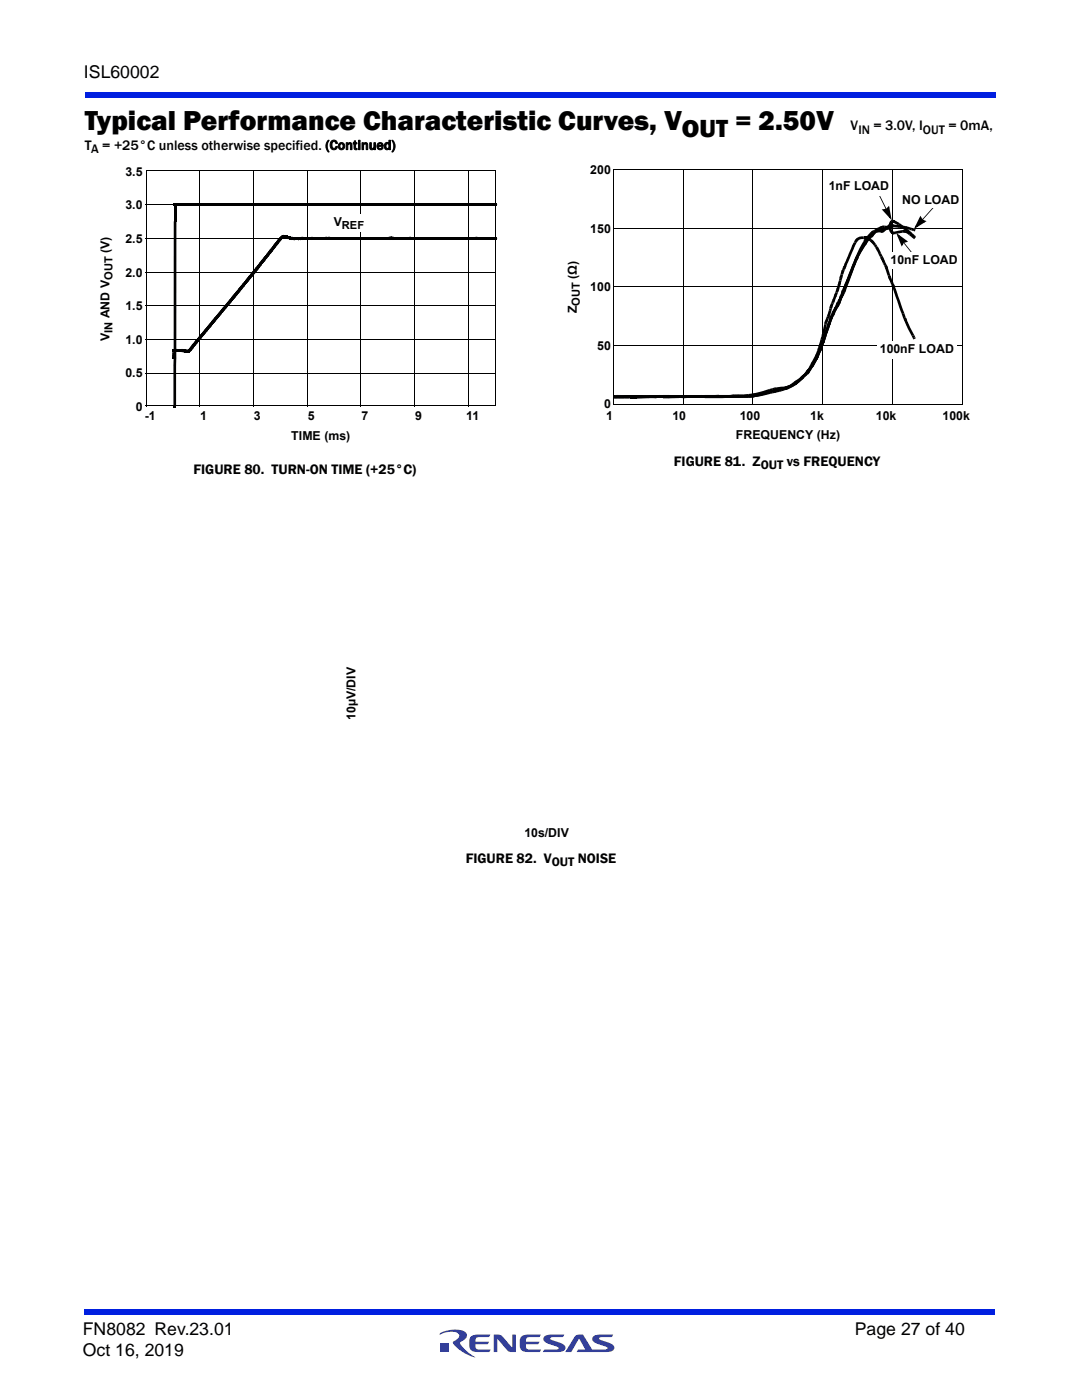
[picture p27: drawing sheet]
<svg xmlns="http://www.w3.org/2000/svg" width="216mm" height="279mm" viewBox="0 0 216 279" stroke-linecap="round" stroke-linejoin="round" font-family="sans-serif">
<defs><g id="words">
<text font-size="5.6" x="16.9" y="26">Typical Performance Characteristic Curves, V</text>
<text font-size="5.1" x="136.1" y="27.4">OUT = 2.50V</text>
<g font-size="3.5">
<text x="16.7" y="15.6">ISL60002</text>
<text x="16.5" y="266.5">FN8082 Rev.23.01</text>
<text x="170.6" y="266.5">Page 27 of 40</text>
<text x="16.5" y="270.7">Oct 16, 2019</text>
</g>
<g font-size="2.8">
<text x="16.9" y="29.9">T</text>
<text x="169.7" y="26">V</text>
<text x="38.6" y="94.6">FIGURE 80. TURN-ON TIME (+25°C)</text>
<text x="134.5" y="92.9">FIGURE 81. Z</text>
<text x="92.9" y="172.2">FIGURE 82. V</text>
</g>
<g font-size="2.5">
<text x="171.3" y="26.7">IN = 3.0V, IOUT = 0mA,</text>
<text x="18.2" y="30.6">A = +25°C unless otherwise specified. (Continued)</text>
<text x="25" y="35.1">3.5</text>
<text x="117.8" y="34.7">200</text>
<text x="25" y="41.8">3.0</text>
<text x="165.4" y="37.9">1nF LOAD</text>
<text x="180" y="40.7">NO LOAD</text>
<text x="66.6" y="45.1">V</text>
<text x="117.8" y="46.4">150</text>
<text x="21.9" y="50.5" transform="rotate(-90 21.9 50.5)">(V)</text>
<text x="25" y="48.5">2.5</text>
<text x="177.7" y="52.7">10nF LOAD</text>
<text x="25" y="55.2">2.0</text>
<text x="117.8" y="58.1">100</text>
<text x="21.9" y="63.6" transform="rotate(-90 21.9 63.6)">AND V</text>
<text x="25" y="61.9">1.5</text>
<text x="115.1" y="62.5" transform="rotate(-90 115.1 62.5)">Z</text>
<text x="21.9" y="68.1" transform="rotate(-90 21.9 68.1)">V</text>
<text x="25" y="68.6">1.0</text>
<text x="119.2" y="69.8">50</text>
<text x="175.6" y="70.5">100nF LOAD</text>
<text x="25" y="75.3">0.5</text>
<text x="27.1" y="82">0</text>
<text x="28.9" y="83.9">-1</text>
<text x="39.9" y="83.9">1</text>
<text x="50.7" y="83.9">3</text>
<text x="61.4" y="83.9">5</text>
<text x="72.1" y="83.9">7</text>
<text x="82.8" y="83.9">9</text>
<text x="93" y="83.9">11</text>
<text x="120.5" y="81.5">0</text>
<text x="121" y="83.7">1</text>
<text x="134.2" y="83.7">10</text>
<text x="147.6" y="83.7">100</text>
<text x="161.7" y="83.7">1k</text>
<text x="174.8" y="83.7">10k</text>
<text x="188.1" y="83.7">100k</text>
<text x="58.1" y="87.8">TIME (ms)</text>
<text x="146.8" y="87.7">FREQUENCY (Hz)</text>
<text x="151.8" y="93.6">OUT vs FREQUENCY</text>
<text x="70.9" y="143.7" transform="rotate(-90 70.9 143.7)">10µV/DIV</text>
<text x="104.6" y="167">10s/DIV</text>
<text x="110.1" y="172.9">OUT NOISE</text>
</g>
<g font-size="2.2">
<text x="68.2" y="45.8">REF</text>
<text x="22.5" y="55.9" transform="rotate(-90 22.5 55.9)">OUT</text>
<text x="115.7" y="61" transform="rotate(-90 115.7 61)">OUT (Ω)</text>
<text x="22.5" y="66.5" transform="rotate(-90 22.5 66.5)">IN</text>
</g>
</g></defs>
<g fill="#333f99">
<path d="M98.5 266.3h.7a1.2 1.2 0 0 1 1.1 .5l1.9 2.2v-2.7h.7v3.5h-.7a1.04 1.04 0 0 1-1-.4l-2-2.2v2.6h-.7z"/>
<path d="M93.9 266.8l.8-.4 3.2-.1-.3 .5-2.3 .1a.7 .7 0 0 0-.4 .9h2.7l-.4 .5h-2.3v.4l.2 .5 .2 .1h2.6l-.3 .5h-2.3a1.36 1.36 0 0 1-1.7-1.2l.1-1.5z"/>
<path d="M104 266.8l.8-.4 3.1-.1-.3 .5-2.3 .1a.7 .7 0 0 0-.3 .9h2.7l-.4 .5h-2.3v.4l.1 .5 .3 .1h2.6l-.3 .5h-2.3a1.36 1.36 0 0 1-1.7-1.2l.1-1.5z"/>
<path d="M108.6 266.7l.8-.3 3.2-.1-.3 .5-2.5 .2v.3l.6 .2a3.4 3.4 0 0 1 2.4 1.3 .85 .85 0 0 1-1 1h-3.5l.3-.4 2.8-.2v-.3l-.6-.2a3.4 3.4 0 0 1-2.4-1.3l.1-.5z"/>
<path d="M114.8 266.6a1.8 1.8 0 0 1 1.5-.3l1.9 3h2.3l.7-.1v-.3l-.6-.2a3.4 3.4 0 0 1-2.4-1.3 .85 .85 0 0 1 1-1l3.2-.1-.3 .5-2.5 .2v.3l.6 .2a3.4 3.4 0 0 1 2.4 1.3 .85 .85 0 0 1-1 1h-6.5l.3-.4 1.4-.1-1.2-2.1-1.6 2.6h-1.2z"/>
<path d="M88 268h1.6v1.7h-1.6z"/>
<path d="M87.8 266.1a5.6 5.6 0 0 1 5.1-.2 1.19 1.19 0 0 1-.8 1.8l-.3 .3a6.8 6.8 0 0 0 3 2.9 7.1 7.1 0 0 1-4.4-3l.5-.4a.81 .81 0 0 0 .7-.8 .81 .81 0 0 0-.6-.8 5.3 5.3 0 0 0-3.3 .4z"/>
</g>
<g fill="#001fe0">
<path d="M16.9 261.3h181.7v1h-181.7z"/>
<path d="M16.9 18.4h181.7v1h-181.7z"/>
</g>
<g fill="#000">
<path d="M29.1 54.3v.1zM29.1 47.6v.1zM29.1 40.8v.2zM34.7 40.5h.5v3.7h-.5zM34.7 40.5h.2v.6h-.2zM34.7 40.5h.3v.6h-.3zM34.8 40.5h.3v.6h-.3zM34.9 40.5h.2v.6h-.2zM34.9 40.5h.3v.6h-.3zM35 40.5h.3v.6h-.3zM35.1 40.5h.2v.6h-.2zM35.1 40.5h.3v.6h-.3z"/>
<path d="M35.1 40.5h.4v.6h-.4zM35.2 40.5h.2v.6h-.2zM35.2 40.5h.3v.6h-.3zM35.2 40.5h.6v.6h-.6zM35.3 40.5h.3v.6h-.3zM35.3 40.5h.5v.6h-.5zM35.3 40.5h.6v.6h-.6zM35.3 40.5h.4v.6h-.4zM35.4 40.5h.3v.6h-.3zM35.4 40.5h.6v.6h-.6zM35.5 40.5h.6v.6h-.6zM35.6 40.5h.5v.6h-.5z"/>
<path d="M35.6 40.5h.6v.6h-.6zM35.7 40.5h.6v.6h-.6zM35.8 40.5h.5v.6h-.5zM35.8 40.5h.6v.6h-.6zM35.9 40.5h.6v.6h-.6zM36 40.5h.5v.6h-.5zM36 40.5h.6v.6h-.6zM36.1 40.5h.6v.6h-.6zM36.2 40.5h.5v.6h-.5zM36.2 40.5h.6v.6h-.6zM36.3 40.5h.6v.6h-.6zM36.4 40.5h.5v.6h-.5z"/>
<path d="M36.4 40.5h.6v.6h-.6zM36.5 40.5h.6v.6h-.6zM36.6 40.5h.5v.6h-.5zM36.6 40.5h.6v.6h-.6zM36.7 40.5h.6v.6h-.6zM36.8 40.5h.6v.6h-.6zM36.9 40.5h.5v.6h-.5zM36.9 40.5h.6v.6h-.6zM37 40.5h.5v.6h-.5zM37 40.5h.6v.6h-.6zM37.1 40.5h.6v.6h-.6zM37.2 40.5h.5v.6h-.5z"/>
<path d="M37.2 40.5h.6v.6h-.6zM37.3 40.5h.6v.6h-.6zM37.4 40.5h.6v.6h-.6zM37.5 40.5h.5v.6h-.5zM37.5 40.5h.6v.6h-.6zM37.6 40.5h.6v.6h-.6zM37.7 40.5h.5v.6h-.5zM37.7 40.5h.6v.6h-.6zM37.8 40.5h.6v.6h-.6zM37.9 40.5h.6v.6h-.6zM38 40.5h.6v.6h-.6zM38.1 40.5h.5v.6h-.5z"/>
<path d="M38.1 40.5h.3v.6h-.3zM38.2 40.5h.3v.6h-.3zM38.3 40.5h.2v.6h-.2zM38.3 40.5h.3v.6h-.3zM38.4 40.5h.3v.6h-.3zM38.5 40.5h.3v.6h-.3zM38.5 40.5h.2v.6h-.2zM38.6 40.5h.3v.6h-.3zM38.6 40.5h.2v.6h-.2zM38.7 40.5h.3v.6h-.3zM38.7 40.5h.2v.6h-.2zM38.7 40.5h.4v.6h-.4z"/>
<path d="M38.8 40.5h.3v.6h-.3zM38.8 40.5h.4v.6h-.4zM38.9 40.5h.2v.6h-.2zM38.9 40.5h.3v.6h-.3zM39 40.5h.3v.6h-.3zM39.1 40.5h.3v.6h-.3zM39.1 40.5h.2v.6h-.2zM39.2 40.5h.3v.6h-.3zM39.3 40.5h.2v.6h-.2zM39.3 40.5h.3v.6h-.3zM39.4 40.5h.3v.6h-.3zM39.5 40.5h.3v.6h-.3z"/>
<path d="M39.5 40.5h.2v.6h-.2zM39.6 40.5h.6v.6h-.6zM39.6 40.5h.3v.6h-.3zM39.7 40.5h.3v.6h-.3zM39.7 40.5h.6v.6h-.6zM39.8 40.5h.5v.6h-.5zM39.8 40.5h.3v.6h-.3zM39.8 40.5h.6v.6h-.6zM39.9 40.5h.5v.6h-.5zM39.9 40.5h.6v.6h-.6zM40 40.5h.6v.6h-.6zM40.1 40.5h.5v.6h-.5z"/>
<path d="M40.1 40.5h.6v.6h-.6zM40.2 40.5h.6v.6h-.6zM40.3 40.5h.6v.6h-.6zM40.4 40.5h.5v.6h-.5zM40.4 40.5h.6v.6h-.6zM40.5 40.5h.6v.6h-.6zM40.6 40.5h.5v.6h-.5zM40.6 40.5h.6v.6h-.6zM40.7 40.5h.6v.6h-.6zM40.8 40.5h.6v.6h-.6zM40.9 40.5h.5v.6h-.5zM40.9 40.5h.6v.6h-.6z"/>
<path d="M41 40.5h.6v.6h-.6zM41.1 40.5h.6v.6h-.6zM41.2 40.5h.5v.6h-.5zM41.2 40.5h.6v.6h-.6zM41.3 40.5h.6v.6h-.6zM41.4 40.5h.6v.6h-.6zM41.5 40.5h.6v.6h-.6zM41.6 40.5h.6v.6h-.6zM41.7 40.5h.5v.6h-.5zM41.7 40.5h.6v.6h-.6zM41.8 40.5h.5v.6h-.5zM41.8 40.5h.6v.6h-.6z"/>
<path d="M41.9 40.5h.6v.6h-.6zM42 40.5h.5v.6h-.5zM42 40.5h.6v.6h-.6zM42.1 40.5h.6v.6h-.6zM42.2 40.5h.6v.6h-.6zM42.3 40.5h.5v.6h-.5zM42.3 40.5h.6v.6h-.6zM42.4 40.5h.5v.6h-.5zM42.4 40.5h.6v.6h-.6zM42.5 40.5h.6v.6h-.6zM42.6 40.5h.2v.6h-.2zM42.7 40.5h.2v.6h-.2z"/>
<path d="M42.7 40.5h.3v.6h-.3zM42.8 40.5h.3v.6h-.3zM42.8 40.5h.4v.6h-.4zM42.9 40.5h.3v.6h-.3zM43 40.5h.3v.6h-.3zM43.1 40.5h.2v.6h-.2zM43.1 40.5h.3v.6h-.3zM43.2 40.5h.3v.6h-.3zM43.2 40.5h.2v.6h-.2zM43.3 40.5h.3v.6h-.3zM43.3 40.5h.2v.6h-.2zM43.4 40.5h.3v.6h-.3z"/>
<path d="M43.4 40.5h.2v.6h-.2zM43.4 40.5h.4v.6h-.4zM43.5 40.5h.2v.6h-.2zM43.5 40.5h.3v.6h-.3zM43.5 40.5h.4v.6h-.4zM43.6 40.5h.3v.6h-.3zM43.6 40.5h.4v.6h-.4zM43.7 40.5h.2v.6h-.2zM43.7 40.5h.3v.6h-.3zM43.8 40.5h.3v.6h-.3zM43.8 40.5h.2v.6h-.2zM43.8 40.5h.4v.6h-.4z"/>
<path d="M43.9 40.5h.3v.6h-.3zM44 40.5h.3v.6h-.3zM44.1 40.5h.5v.6h-.5zM44.1 40.5h.6v.6h-.6zM44.2 40.5h.3v.6h-.3zM44.2 40.5h.6v.6h-.6zM44.3 40.5h.3v.6h-.3zM44.3 40.5h.6v.6h-.6zM44.4 40.5h.6v.6h-.6zM44.5 40.5h.6v.6h-.6zM44.6 40.5h.5v.6h-.5zM44.6 40.5h.6v.6h-.6z"/>
<path d="M44.7 40.5h.5v.6h-.5zM44.7 40.5h.6v.6h-.6zM44.8 40.5h.6v.6h-.6zM44.9 40.5h.5v.6h-.5zM44.9 40.5h.6v.6h-.6zM45 40.5h.6v.6h-.6zM45.1 40.5h.6v.6h-.6zM45.2 40.5h.6v.6h-.6zM45.3 40.5h.6v.6h-.6zM45.4 40.5h.5v.6h-.5zM45.4 40.5h.6v.6h-.6zM45.5 40.5h.6v.6h-.6z"/>
<path d="M45.6 40.5h.5v.6h-.5zM45.6 40.5h.6v.6h-.6zM45.7 40.5h.5v.6h-.5zM45.8 59.9l.3 .4zM45.7 60l.3-.2 .2 .5-.2 .1zM45.7 59.9l.5 .3-.2 .2-.4-.3zM45.8 59.9l.4 .3zM45.7 40.5h.6v.6h-.6zM45.8 59.9l.2-.2 .3 .4-.2 .2zM45.8 59.9l.4 .2-.1 .3-.4-.3zM45.8 59.7l.4 .4-.4-.2zM45.9 59.6l.5 .3-.2 .3-.4-.3z"/>
<path d="M45.8 40.5h.6v.6h-.6zM45.8 59.8l.5 .2-.1 .3-.5-.3zM45.9 59.7l.4 .3-.5-.2zM45.9 40.5h.6v.6h-.6zM45.9 59.7l.3 .4zM46 59.6l.3 .4zM46 59.7l.2-.1 .2 .4-.2 .1zM45.8 59.8l.2-.2 .4 .4-.2 .2zM46 59.6l.4 .4zM46 40.5h.5v.6h-.5zM46 59.6l.2-.1 .3 .4-.2 .1zM46 59.6l.5 .3-.2 .2-.4-.3z"/>
<path d="M46.1 59.5l.4 .4zM46 40.5h.6v.6h-.6zM46 59.6l.2-.2 .4 .4-.2 .1zM46.2 59.3l.5 .3-.2 .2-.4-.3zM46.1 59.5l.4 .3-.1 .2-.5-.2zM46.1 59.5l.4 .3zM46.1 40.5h.6v.6h-.6zM46.2 59.2l.5 .3-.1 .2-.5-.2zM46.2 59.5l.5 .1-.1 .2-.5-.1zM46.2 59.2h.2l.3 .4-.5-.1zM46.2 40.5h.6v.6h-.6zM46 59.5l.2-.1 .3 .4-.2 .1z"/>
<path d="M46.2 59.4l.1-.1 .3 .4-.1 .1zM46.3 59.3l.2-.1 .3 .4-.2 .1zM46.3 59.3l.4 .2-.1 .3-.4-.3zM46.3 59.2l.4 .3zM46.3 40.5h.6v.6h-.6zM46.4 59l.5 .2-.1 .3-.5-.3zM46.4 59.2l.2 .5zM46.4 59.2l.5 .2-.1 .2-.5-.1zM46.4 59h.1l.4 .4-.5-.2zM46.4 40.5h.5v.6h-.5zM46.2 59.3l.2-.2 .3 .5-.2 .1zM46.4 59.1l.4 .4z"/>
<path d="M46.4 59.2l.3-.1 .1 .5-.2 .1zM46.4 59.1l.5 .2-.1 .2-.5-.1zM46.5 58.9h.1l.3 .4-.5-.2zM46.4 40.5h.6v.6h-.6zM46.5 59.1l.2-.2 .3 .5-.2 .1zM46.5 59l.3 .4zM46.5 40.5h.6v.6h-.6zM46.5 59l.5 .2-.1 .3-.5-.3zM46.6 58.9l.4 .3zM46.6 58.9l.2-.1 .2 .5-.2 .1zM46.6 40.5h.5v.6h-.5zM46.7 58.7l.5 .2-.1 .2-.5-.2z"/>
<path d="M46.6 58.8l.5 .3zM46.6 58.9l.2 .5zM46.4 59l.2-.2 .4 .4-.2 .2zM46.7 58.8l.4 .3-.1 .1zM46.7 58.6l.5 .1-.1 .3-.5-.2zM46.6 40.5h.6v.6h-.6zM46.7 58.8l.5 .1-.1 .3-.5-.1zM46.7 58.6l.2-.1 .3 .4-.5-.1zM46.7 40.5h.6v.6h-.6zM46.7 58.8h.3l.1 .5-.3 .1zM46.5 58.8l.2-.1 .3 .4-.2 .2zM46.7 58.7l.4 .4z"/>
<path d="M46.8 58.7l.2-.2 .3 .4-.2 .2zM46.8 40.5h.5v.6h-.5zM46.8 58.7l.5 .2-.1 .2-.5-.2zM46.9 58.6l.4 .3zM46.8 40.5h.6v.6h-.6zM47 58.3l.4 .3-.1 .2-.4-.2zM46.9 58.5l.4 .3-.1 .3-.5-.4zM46.9 58.4l.5 .4h-.1l-.4-.3zM46.9 58.5l.2 .5zM46.9 40.5h.6v.6h-.6zM47.1 58.2l.4 .3-.1 .3-.5-.4zM47 58.5l.5 .1-.1 .3-.5-.2z"/>
<path d="M47 58.3l.2-.1 .3 .4-.5-.1zM47 40.5h.2v.6h-.2zM47 58.5l.2-.1 .2 .5-.3 .1zM46.8 58.5l.2-.1 .3 .4-.2 .2zM47 58.4l.4 .4zM47.1 40.5h.2v.6h-.2zM47.1 58.3l.2-.1 .3 .4-.2 .2zM47.1 58.3l.4 .3-.1 .2-.5-.3zM47.2 58.2l.4 .3-.1 .1-.4-.3zM47.1 40.5h.3v.6h-.3zM47.2 58.2l.2 .5zM47.3 58l.4 .3-.1 .2-.4-.3z"/>
<path d="M47.2 58.2l.4 .3-.1 .2-.5-.3zM47.2 58.1l.4 .4zM47.2 58.1l.4 .3zM47.2 40.5h.2v.6h-.2zM47.3 57.9l.5 .2-.1 .3-.5-.3zM47.2 58.2l.3-.1 .1 .5-.2 .1zM47.1 58.3l.1-.2 .4 .3-.2 .2zM47.3 58l.3 .4zM47.2 40.5h.4v.6h-.4zM47.2 40.5h.3v.6h-.3zM47.3 58.1l.4 .2-.1 .2-.4-.2zM47.4 57.9l.3 .4-.4-.2z"/>
<path d="M47.3 58l.2-.2 .4 .4-.2 .2zM47.3 40.5h.3v.6h-.3zM47.3 58.1l.5 .1v.2l-.5-.1zM47.4 57.8l.4 .4-.5-.1zM47.4 40.5h.3v.6h-.3zM47.4 40.5h.2v.6h-.2zM47.4 57.8l.4 .4zM47.4 57.9l.3 .5zM47.4 57.8l.2-.2 .4 .4-.2 .2zM47.4 40.5h.4v.6h-.4zM47.5 40.5h.2v.6h-.2zM47.3 58l.2-.2 .3 .4-.2 .2z"/>
<path d="M47.5 57.8l.1-.1 .3 .5h-.1zM47.5 57.9l.3-.1 .1 .5-.2 .1zM47.5 57.8l.4 .3-.1 .2-.5-.3zM47.6 57.7l.4 .3-.1 .1-.4-.3zM47.5 57.8l.5 .2-.1 .2-.5-.2zM47.5 57.7l.5 .3zM47.5 40.5h.3v.6h-.3zM47.6 57.7l.2-.1 .3 .4-.2 .2zM47.7 57.5l.4 .3-.1 .2-.4-.3zM47.6 57.7l.4 .2zM47.6 40.5h.3v.6h-.3zM47.7 57.4l.5 .3-.2 .2-.4-.2z"/>
<path d="M47.6 40.5h.4v.6h-.4zM47.7 57.5l.3 .4zM47.5 57.6l.2-.1 .2 .5-.2 .1zM47.7 57.5l.3 .5zM47.7 57.5l.2-.2 .4 .4-.2 .2zM47.5 57.7l.2-.2 .4 .4-.2 .2zM47.8 57.4l.3 .5zM47.7 57.6l.5 .1v.3l-.6-.2zM47.8 57.3h.1l.3 .4-.5-.1zM47.7 40.5h.3v.6h-.3zM47.8 57.4l.2-.1 .3 .3-.1 .2zM47.8 40.5h.3v.6h-.3z"/>
<path d="M47.8 40.5h.2v.6h-.2zM47.8 57.4l.5 .3-.1 .2-.5-.2zM47.9 57.3l.4 .4zM48 57.1l.4 .2-.1 .3-.4-.3zM47.9 40.5h.3v.6h-.3zM47.9 57.3l.2 .5zM47.7 57.4l.2-.1 .4 .3-.2 .2zM47.9 57.2l.5 .4h-.1zM48 57.2l.4 .4zM48 57.3l.2-.1 .2 .5-.3 .1zM48.1 57l.5 .3-.2 .2-.4-.3zM48 40.5h.3v.6h-.3z"/>
<path d="M48 40.5h.2v.6h-.2zM47.8 57.3l.2-.2 .3 .5-.2 .1zM48 57.1l.4 .4zM48 57.2l.5 .3-.2 .2-.4-.3zM48.1 57.1l.4 .3v.1l-.5-.3zM48.1 57.1l.4 .2-.1 .3-.4-.3zM48.2 56.9l.3 .4-.4-.2zM48.1 57.1l.2-.2 .3 .5-.2 .1zM48.2 56.9l.5 .3-.2 .2-.4-.3zM48.1 40.5h.3v.6h-.3zM48.2 56.9l.3 .4zM48.2 56.9l.2-.2 .3 .4-.1 .2z"/>
<path d="M48.2 40.5h.3v.6h-.3zM48.2 56.9l.4 .3zM48.4 56.7l.4 .3-.1 .2-.5-.3zM48.2 40.5h.4v.6h-.4zM48 57l.3-.1 .2 .4-.2 .1zM48.3 56.9l.3 .4h-.1zM48.3 56.9l.5 .1-.1 .3-.5-.1zM48.3 56.7h.1l.4 .3-.5-.1zM48.3 40.5h.2v.6h-.2zM48.1 57l.2-.2 .3 .5-.2 .1zM48.3 56.8l.4 .4zM48.3 40.5h.3v.6h-.3z"/>
<path d="M48.3 56.8l.5 .2-.1 .2-.5-.2zM48.4 56.7l.4 .3zM48.4 56.8l.2-.2 .3 .5-.2 .1zM48.4 40.5h.3v.6h-.3zM48.5 56.5l.5 .2-.1 .2-.5-.2zM48.4 56.6l.4 .4-.1 .2-.4-.3zM48.5 56.5l.4 .4-.1 .1-.4-.4zM48.4 56.7l.3 .4zM48.5 40.5h.3v.6h-.3zM48.5 56.6l.2-.1 .2 .5-.2 .1zM48.5 40.5h.5v.6h-.5zM48.3 56.7l.2-.2 .4 .4-.2 .2z"/>
<path d="M48.6 56.4l.3 .5zM48.5 40.5h.6v.6h-.6zM48.6 56.5l.3 .4zM48.6 40.5h.3v.6h-.3zM48.6 56.4l.2-.2 .4 .4-.2 .2zM48.4 56.6l.2-.2 .4 .4-.2 .2zM48.7 56.4l.3 .4zM48.6 40.5h.5v.6h-.5zM48.6 56.5l.3-.2 .2 .5-.2 .1zM48.6 56.5l.5 .2-.1 .2-.5-.2zM48.7 56.4l.4 .3zM48.6 40.5h.7v.6h-.7z"/>
<path d="M48.7 56.4l.2-.2 .3 .4-.2 .1zM48.8 56.1l.4 .3-.1 .2-.4-.2zM48.7 56.3l.4 .3-.1 .2-.5-.3zM48.7 56.2l.4 .4-.4-.3zM48.7 40.5h.3v.6h-.3zM48.7 40.5h.6v.6h-.6zM48.8 56.2l.3 .4zM48.6 56.4l.2-.2 .4 .4-.2 .1zM48.9 56.1l.3 .5zM48.8 56.2l.5 .2-.1 .2-.5-.1zM48.9 56.1l.4 .3-.5-.2zM48.8 40.5h.6v.6h-.6z"/>
<path d="M48.9 56.2l.2-.2 .3 .5-.3 .1zM48.9 56.1l.2-.2 .3 .4-.1 .2zM48.9 40.5h.5v.6h-.5zM48.9 56l.4 .4zM48.9 56l.5 .3-.2 .3-.4-.3zM49 56l.4 .3zM48.9 40.5h.6v.6h-.6zM48.9 56l.2-.2 .4 .4-.2 .2zM49.1 55.8l.5 .3-.2 .2-.4-.3zM49 56l.4 .3-.1 .2-.5-.3zM49 55.9l.4 .4zM49 55.9l.4 .3z"/>
<path d="M49 40.5h.6v.6h-.6zM49.1 55.7l.5 .2-.1 .3-.5-.3zM49 55.9l.5 .3-.1 .2-.5-.2zM49.1 55.8l.4 .4-.5-.3zM49.1 55.9l.5 .1-.1 .3-.5-.1zM49.1 55.7l.2-.1 .3 .4-.5-.1zM49.1 40.5h.6v.6h-.6zM49.2 55.8l.4 .2-.1 .2-.4-.2zM49.2 55.7l.4 .3zM49.2 55.7l.2 .5zM49.2 40.5h.6v.6h-.6zM49.3 55.4l.5 .3-.1 .2-.5-.2z"/>
<path d="M49.3 55.6l.2 .5zM49.3 55.7l.5 .1-.1 .2-.5-.1zM49.3 55.4h.1l.4 .4-.5-.1zM49.3 40.5h.5v.6h-.5zM49.3 55.7l.2-.1 .2 .6h-.3zM49.3 55.6l.2-.1 .3 .5-.3 .1zM49.1 55.7l.2-.1 .3 .4-.2 .2zM49.3 55.6l.4 .4zM49.3 40.5h.6v.6h-.6zM49.4 55.5l.2-.1 .3 .4-.2 .2zM49.2 55.6l.2-.2 .4 .4-.2 .2zM49.5 55.4l.4 .3-.1 .1-.4-.4z"/>
<path d="M49.4 40.5h.6v.6h-.6zM49.4 55.4l.3 .5zM49.4 55.4l.5 .3-.1 .2-.5-.2zM49.5 55.4l.4 .3zM49.5 40.5h.5v.6h-.5zM49.5 55.4l.2-.2 .4 .3-.2 .2zM49.6 55.1l.5 .3-.1 .2-.5-.2zM49.5 55.4l.3-.1 .1 .5-.2 .1zM49.5 55.3l.5 .2zM49.3 55.5l.2-.2 .4 .3-.2 .2zM49.6 55.2l.4 .3-.1 .1zM49.6 55l.5 .2-.1 .2-.5-.1z"/>
<path d="M49.5 40.5h.6v.6h-.6zM49.4 55.4l.2-.2 .4 .3-.2 .2zM49.6 55.1h.1l.3 .4zM49.6 40.5h.6v.6h-.6zM49.7 55.2l.4 .3-.2 .2-.4-.3zM49.7 55.1l.4 .3v.1l-.4-.3zM49.7 40.5h.5v.6h-.5zM49.7 55.1l.5 .3-.1 .2-.5-.2zM49.8 54.9l.4 .5-.5-.3zM49.7 55.1l.3 .5zM49.9 54.9l.4 .3-.2 .2-.4-.3zM49.7 40.5h.6v.6h-.6z"/>
<path d="M49.8 55.1l.2-.1 .2 .5-.2 .1zM49.8 54.9l.4 .4zM49.8 55l.4 .3-.1 .2-.5-.3zM49.8 54.9l.5 .3-.1 .1-.4-.3zM49.8 54.9l.2-.2 .4 .4-.2 .2zM49.8 40.5h.6v.6h-.6zM50 54.7l.4 .3-.1 .2-.5-.3zM49.7 55l.2-.2 .3 .4-.1 .2zM49.9 54.8h.1l.2 .4zM49.9 40.5h.6v.6h-.6zM49.9 54.9l.5 .2-.2 .3-.4-.3zM50 54.8l.4 .2v.1l-.5-.2z"/>
<path d="M50 40.5h.5v.6h-.5zM50 54.8l.5 .2-.1 .2-.5-.2zM50 54.7l.5 .2v.1l-.5-.2zM50 54.8l.2 .4zM50.1 54.5l.5 .3-.2 .2-.4-.2zM50 40.5h.6v.6h-.6zM50.1 54.5l.5 .2-.1 .2-.5-.2zM50.1 54.7h.2l.2 .5h-.3zM49.9 54.8l.2-.2 .3 .4-.2 .2zM50.1 54.5l.4 .4-.1 .1-.3-.4zM50.1 40.5h.6v.6h-.6zM50.1 54.5l.2-.2 .4 .4-.2 .2z"/>
<path d="M50 54.7l.1-.2 .4 .4-.2 .2zM50.2 54.5l.3 .4zM50.2 54.5l.5 .2-.1 .3-.5-.2zM50.2 54.4l.5 .3-.5-.2zM50.2 40.5h.5v.6h-.5zM50.2 54.5l.4 .4zM50.2 40.5h.6v.6h-.6zM50.3 54.3l.3 .5zM50.3 54.4l.2-.1 .3 .4-.2 .2zM50.3 54.4l.4 .3-.1 .2-.5-.3zM50.3 54.3l.4 .4zM50.3 40.5h.6v.6h-.6z"/>
<path d="M50.3 54.3l.2-.2 .4 .4-.2 .2zM50.5 54.1l.4 .3-.1 .2-.5-.3zM50.4 54.3l.5 .2-.1 .2-.5-.1zM50.4 54.1h.1l.4 .4-.5-.2zM50.4 40.5h.5v.6h-.5zM50.2 54.4l.2-.1 .3 .4-.2 .1zM50.4 54.3l.1-.1 .3 .4-.1 .1zM50.4 40.5h.6v.6h-.6zM50.5 54.2l.2-.2 .3 .5-.2 .1zM50.5 54.1l.4 .4zM50.6 54l.3 .5zM50.5 54.1l.5 .2-.1 .2-.5-.1z"/>
<path d="M50.5 54.1l.5 .2zM50.5 40.5h.6v.6h-.6zM50.5 54.1l.3 .4zM50.6 54l.4 .3zM50.6 54.1l.2-.1 .2 .4-.2 .1zM50.6 54l.2-.2 .3 .4-.2 .2zM50.7 53.8l.4 .2-.1 .2-.4-.2zM50.6 40.5h.6v.6h-.6zM50.4 54l.3-.1 .2 .4-.2 .2zM50.7 53.9l.3 .4zM50.5 54.1l.2-.2 .4 .4-.2 .1zM50.8 53.8l.3 .4v.1l-.4-.4z"/>
<path d="M50.7 53.9l.5 .1-.1 .3-.5-.1zM50.8 53.7l.1-.1 .3 .4-.5-.1zM50.7 40.5h.6v.6h-.6zM50.7 53.8l.2-.1 .3 .4-.2 .2zM50.8 53.8l.1-.2 .4 .4-.2 .2zM50.8 40.5h.5v.6h-.5zM50.8 53.8l.5 .2-.1 .2-.5-.2zM50.8 53.7l.5 .3zM50.8 40.5h.6v.6h-.6zM50.9 53.4l.5 .3-.1 .2-.5-.2zM50.9 53.6l.2 .5zM50.9 53.7l.5 .1-.1 .3-.5-.2z"/>
<path d="M50.9 53.5l.2-.1 .3 .4-.5-.1zM50.9 40.5h.6v.6h-.6zM50.7 53.7l.2-.1 .3 .4-.2 .2zM50.9 53.6l.4 .4zM50.9 53.6l.3-.1 .2 .5-.3 .1zM50.9 53.6l.6 .1-.1 .3-.5-.2zM51 53.4l.2-.1 .3 .4-.6-.1zM50.9 40.5h.7v.6h-.7zM51 53.5l.2-.1 .3 .4-.2 .2zM51.1 53.4l.2 .5zM51.1 53.5l.5 .1-.1 .3-.5-.2zM51.1 53.3l.5 .3-.5-.1z"/>
<path d="M51.1 40.5h.5v.6h-.5zM51.1 53.4l.2-.1 .3 .5-.3 .1zM51.1 40.5h.6v.6h-.6zM51.2 53.3l.3 .4zM51.2 53.3l.2 .5zM51.2 53.3l.2-.2 .3 .3-.2 .2zM51 53.4l.2-.1 .3 .3-.1 .2zM51.2 53.2l.3 .4zM51.2 40.5h.5v.6h-.5zM51.2 53.2l.2-.2 .4 .4-.2 .2zM51 53.4l.2-.2 .4 .4-.2 .2zM51.3 53.1l.3 .5z"/>
<path d="M51.2 53.3l.5 .1v.2l-.5-.1zM51.3 53h.1l.3 .4-.5-.1zM51.2 40.5h.6v.6h-.6zM51.2 53.3l.3-.1 .1 .5-.2 .1zM51.3 53.1l.2-.2 .4 .4-.2 .2zM51.3 40.5h.6v.6h-.6zM51.4 53.1l.4 .2-.1 .3-.5-.3zM51.4 53l.4 .3zM51.4 40.5h.5v.6h-.5zM51.5 52.8l.5 .2-.1 .3-.5-.3zM51.4 53l.5 .3-.2 .2-.4-.3zM51.5 52.9l.4 .4z"/>
<path d="M51.4 53l.2 .5zM51.5 52.9l.4 .3zM51.4 40.5h.3v.6h-.3zM51.6 52.7l.4 .2-.1 .2-.4-.2zM51.3 53l.2-.2 .4 .4-.2 .2zM51.6 52.8l.3 .4zM51.5 52.9l.5 .1-.1 .3-.5-.2zM51.5 52.7h.1l.4 .3-.5-.1zM51.5 40.5h.3v.6h-.3zM51.5 53l.3-.1 .1 .5-.3 .1zM51.6 52.8l.2-.2 .3 .4-.2 .1zM51.6 40.5h.2v.6h-.2z"/>
<path d="M51.6 52.7l.4 .4zM51.5 52.9l.1-.2 .4 .3-.2 .2zM51.7 52.6l.3 .4zM51.6 40.5h.3v.6h-.3zM51.7 52.6l.2-.1 .3 .4-.2 .2zM51.7 52.6l.4 .3-.1 .2-.5-.2zM51.7 52.6l.4 .3zM51.7 40.5h.3v.6h-.3zM51.7 52.6l.2-.2 .4 .4-.2 .2zM51.7 52.6l.5 .3zM51.8 52.3l.5 .3-.1 .2-.5-.2zM51.6 52.7l.2-.2 .4 .4-.2 .2z"/>
<path d="M51.8 52.4l.4 .5zM51.8 40.5h.3v.6h-.3zM51.8 40.5h.2v.6h-.2zM51.8 52.5l.5 .2-.1 .3-.5-.3zM51.8 52.4l.5 .3zM51.8 52.4l.2-.2 .4 .4-.2 .2zM51.9 52.2l.5 .2-.1 .3-.5-.3zM51.8 40.5h.4v.6h-.4zM51.7 52.5l.2-.2 .4 .4-.2 .2zM51.9 52.3l.4 .3v.1zM51.9 52.3l.4 .3zM51.9 40.5h.3v.6h-.3z"/>
<path d="M52.1 52.1l.4 .3-.1 .2-.5-.3zM52 40.5h.3v.6h-.3zM52 52.3l.5 .2-.1 .2-.5-.2zM52 52.1h.2l.3 .4-.5-.2zM52 40.5h.2v.6h-.2zM51.8 52.4l.2-.2 .3 .4-.2 .2zM52 52.2h.1l.3 .4h-.1zM52.1 52.2l.4 .2-.1 .2-.4-.2zM52.1 52.1l.4 .3zM52.1 52.2l.2-.2 .3 .4-.2 .2zM52.1 40.5h.3v.6h-.3zM52.2 51.9l.5 .2-.1 .2-.5-.2z"/>
<path d="M52.2 52.1l.2 .4zM52.2 40.5h.3v.6h-.3zM52.2 52l.4 .3zM52.2 40.5h.2v.6h-.2zM52.2 52l.2-.1 .3 .5-.3 .1zM52.4 51.8l.4 .2-.1 .3-.5-.3zM52.2 51.9l.5 .3zM52 52.1l.2-.1 .3 .4-.3 .1zM52.2 52l.4 .4h-.1zM52 52.1l.2-.2 .4 .4-.2 .2zM52.3 51.9l.4 .3-.1 .1zM52.3 51.7l.5 .1-.1 .3-.5-.2z"/>
<path d="M52.2 40.5h.4v.6h-.4zM52.3 40.5h.3v.6h-.3zM52.3 51.9l.5 .1v.3l-.5-.1zM52.4 51.7l.4 .3-.5-.1zM52.4 40.5h.3v.6h-.3zM52.2 51.9l.2-.1 .2 .4-.2 .1zM52.4 51.8l.3 .4zM52.4 51.7l.4 .4zM52.4 51.7l.5 .3-.2 .2-.4-.3zM52.5 51.6l.4 .4-.5-.3zM52.4 51.7l.2-.2 .4 .4-.2 .1zM52.5 40.5h.2v.6h-.2z"/>
<path d="M52.5 51.7l.2-.1 .2 .5-.2 .1zM52.5 51.7l.4 .2-.1 .2-.4-.2zM52.6 51.5l.3 .4-.4-.2zM52.5 40.5h.3v.6h-.3zM52.6 51.6l.2 .4zM52.6 51.5l.3 .4zM52.6 51.5l.2-.2 .3 .4-.1 .2zM52.6 51.4l.4 .5zM52.6 40.5h.3v.6h-.3zM52.6 40.5h.2v.6h-.2zM52.6 51.5l.2-.1 .3 .5-.3 .1zM52.6 51.5l.5 .3-.2 .2-.4-.3z"/>
<path d="M52.7 51.4l.4 .2v.2zM52.6 51.4l.5 .2zM52.6 51.4l.2-.2 .4 .4-.2 .2zM52.7 51.1l.5 .2-.1 .3-.5-.2zM52.7 40.5h.3v.6h-.3zM52.8 51.3l.4 .3-.2 .2-.4-.3zM52.8 51.2l.5 .3-.1 .1-.4-.3zM52.8 40.5h.3v.6h-.3zM52.6 51.4l.2-.2 .2 .5-.2 .1zM52.8 51.2l.3 .5 .9-.5-1 .5zM52.8 51.3l.5 .1-.1 .3-.5-.2zM52.8 51.1l.5 .3-.5-.1z"/>
<path d="M52.8 40.5h.2v.6h-.2zM52.8 51.2l.3 .5zM53 51l.4 .3-.1 .2-.5-.3zM52.9 40.5h.2v.6h-.2zM52.9 51.2l.2-.1 .2 .5-.2 .1zM52.9 51.1l.4 .4zM52.9 51.1l.4 .3-.1 .2-.5-.3zM52.9 51l.4 .4zM52.9 40.5h.6v.6h-.6zM52.9 51.1l.2-.2 .4 .3-.2 .2zM53.1 50.8l.4 .3-.1 .2-.5-.3zM52.9 40.5h.3v.6h-.3z"/>
<path d="M52.8 51.2l.2-.2 .3 .4-.2 .2zM53 50.9l.4 .4 .4-.4-.5 .5zM53 40.5h.3v.6h-.3zM53 40.5h.6v.6h-.6zM53.1 50.9l.3 .4zM53 40.5h.4v.6h-.4zM53.1 50.9l.2-.2 .3 .4-.2 .2zM52.9 51.1l.2-.2 .3 .4-.1 .2zM53.1 50.8l.3 .5zM53.1 40.5h.5v.6h-.5zM53.1 40.5h.3v.6h-.3zM53.1 50.8l.2-.2 .4 .4-.2 .2z"/>
<path d="M52.9 51l.2-.2 .4 .4-.2 .2zM53.2 50.8l.3 .4zM53.1 50.9l.5 .1v.3l-.5-.2zM53.2 50.7l.4 .3-.5-.1zM53.1 40.5h.6v.6h-.6zM53.2 40.5h.5v.6h-.5zM53.2 50.8l.2-.2 .4 .3-.2 .2zM53.2 50.7l.4 .4zM53.2 50.7l.4 .3-.1 .2-.4-.3zM53.3 50.6l.4 .3-.1 .1-.4-.3zM53.2 50.7l.2-.2 .4 .3-.2 .2zM53.2 40.5h.6v.6h-.6z"/>
<path d="M53.4 50.4l.4 .3-.1 .2-.4-.3zM53.4 50.5l.4 .3-.1 .1-.4-.3zM53.3 40.5h.6v.6h-.6zM53.1 50.6l.3-.1 .2 .5-.2 .1zM53.4 50.5l.3 .4zM53.5 50.3l.5 .3-.2 .2-.4-.3zM53.4 50.5l.4 .3-.1 .2-.4-.3zM53.4 50.4l.5 .3-.1 .1-.4-.3zM53.4 40.5h.6v.6h-.6zM53.6 50.2l.4 .3-.1 .2-.5-.3zM53.3 50.5l.2-.1 .3 .3-.1 .2zM53.5 50.3l.3 .4z"/>
<path d="M53.5 50.4l.4 .3-.1 .2-.5-.3zM53.6 50.3l.4 .3-.1 .1-.4-.3zM53.5 50.3l.2-.2 .4 .4-.2 .2zM53.5 50.4l.5 .1v.2l-.6-.1zM53.6 50.1h.1l.3 .4-.5-.1zM53.5 40.5h.6v.6h-.6zM53.7 50.1l.4 .3-.1 .2-.4-.3zM53.6 40.5h.6v.6h-.6zM53.7 50.2l.4 .3-.2 .2-.4-.3zM53.7 50.1l.4 .3v.1l-.4-.3zM53.7 40.5h.5v.6h-.5zM53.7 50.1l.5 .3-.1 .2-.5-.2z"/>
<path d="M53.7 50.1l.5 .3zM53.7 50l.5 .3zM53.7 50.1l.2 .5zM53.9 49.9l.4 .3-.2 .2-.4-.3zM53.8 49.8l.5 .2-.1 .2-.5-.2zM53.7 40.5h.6v.6h-.6zM53.8 50l.5 .2-.1 .2-.5-.2zM53.8 49.8h.2l.3 .4-.5-.2zM53.8 40.5h.6v.6h-.6zM53.8 50.1l.3-.1 .1 .5-.3 .1zM53.6 50.1l.2-.2 .3 .5-.2 .1zM53.8 49.9l.4 .4z"/>
<path d="M53.9 40.5h.6v.6h-.6zM53.9 49.9l.2-.2 .3 .5-.2 .1zM53.9 49.8l.4 .4-.1 .2-.5-.4zM54 49.7l.4 .4-.1 .1-.4-.4zM54 40.5h.5v.6h-.5zM54 49.8l.2 .4zM54 49.8l.5 .2-.1 .2-.5-.2zM54 49.7l.5 .2v.1l-.5-.2zM54.2 49.5l.4 .3-.2 .3-.4-.4zM54 40.5h.6v.6h-.6zM54.1 49.5l.5 .2-.1 .2-.5-.2zM54 49.7h.3l.2 .5h-.3z"/>
<path d="M53.9 49.8l.2-.2 .3 .4-.1 .2zM54.1 49.5l.3 .5zM54.1 49.6l.5 .2-.1 .3-.5-.2zM54.1 49.5l.1-.1 .4 .4-.5-.2zM54.1 40.5h.6v.6h-.6zM54.1 49.5l.2-.2 .4 .4-.2 .2zM54.2 49.4l.3 .4zM54 49.6l.2-.2 .4 .4-.2 .2zM54.3 49.4l.3 .4zM54.2 40.5h.6v.6h-.6zM54.2 49.4l.5 .3-.1 .2-.5-.2zM54.3 49.3l.4 .4-.5-.3z"/>
<path d="M54.3 49.4l.2-.1 .3 .4-.3 .1zM54.3 49.4l.2-.2 .3 .4-.1 .1zM54.3 40.5h.5v.6h-.5zM54.3 49.3l.4 .4zM54.3 49.3l.4 .3-.1 .2-.4-.3zM54.4 49.2l.4 .3-.1 .1-.4-.3zM54.3 49.3l.2-.2 .4 .3-.2 .2zM54.3 49.3l.5 .1v.3l-.5-.2zM54.4 49.1l.1-.1 .3 .4-.5-.1zM54.3 40.5h.6v.6h-.6zM54.5 49l.4 .3-.1 .2-.4-.3zM54.4 40.5h.6v.6h-.6z"/>
<path d="M54.5 49.1l.4 .3-.2 .3-.4-.4zM54.5 49l.4 .4-.4-.3zM54.5 40.5h.5v.6h-.5zM54.5 49.1l.5 .2-.1 .2-.5-.2zM54.5 49l.5 .2v.1l-.5-.2zM54.5 49l.3 .5zM54.7 48.8l.4 .3-.2 .3-.4-.4zM54.5 40.5h.6v.6h-.6zM54.6 48.8l.5 .2-.1 .2-.5-.2zM54.6 48.9l.4 .4-.2 .2-.4-.4zM54.7 48.8l.4 .3-.1 .2-.4-.4zM54.6 49l.2-.1 .2 .5-.2 .1z"/>
<path d="M54.6 40.5h.6v.6h-.6zM54.8 48.6l.4 .3-.1 .2-.4-.3zM54.5 49l.2-.2 .4 .4-.2 .2zM54.7 48.7l.4 .5zM54.7 40.5h.6v.6h-.6zM54.7 48.8l.5 .2-.1 .3-.5-.3zM54.8 48.6l.4 .4-.5-.2zM54.7 48.7l.2-.2 .4 .4-.2 .2zM54.8 40.5h.5v.6h-.5zM54.8 48.8l.5 .2-.1 .2-.5-.2zM54.8 48.7l.5 .2v.1l-.5-.2zM54.8 40.5h.6v.6h-.6z"/>
<path d="M54.9 48.4l.5 .2-.1 .3-.5-.2zM54.8 48.6l.5 .3-.1 .2-.5-.3zM54.9 48.5l.5 .3-.1 .1-.5-.3zM54.9 48.6l.2 .5zM54.9 40.5h.6v.6h-.6zM55 48.3l.5 .3-.1 .2-.5-.3zM54.9 48.6l.3-.1 .2 .5-.3 .1zM54.7 48.6l.2-.1 .4 .3-.2 .2zM55 48.4l.4 .3-.1 .1-.4-.3zM55 48.4l.2-.2 .4 .4-.2 .1zM54.8 48.6l.2-.2 .4 .3-.2 .2zM55 48.3h.1l.3 .4z"/>
<path d="M55 48.5l.5 .1v.2l-.5-.1zM55.1 48.2l.4 .4-.5-.1zM55 40.5h.6v.6h-.6zM55.1 40.5h.5v.6h-.5zM55.1 48.2l.4 .4zM55.1 48.3l.4 .3-.1 .2-.4-.3zM55.2 48.2l.4 .3-.1 .1-.4-.3zM55.1 48.3l.3 .5zM55.1 48.2l.2-.2 .4 .4-.2 .2zM55.1 40.5h.6v.6h-.6zM55.3 48l.5 .3-.2 .2-.4-.3zM55.2 48.2l.4 .3-.2 .2-.4-.3z"/>
<path d="M55.3 48l.4 .4-.1 .1-.4-.3zM55.2 48.3l.3-.1 .1 .5-.2 .1zM55.2 48.1l.5 .2-.1 .3-.5-.2zM55.2 48l.2-.1 .3 .4-.5-.2zM55.2 40.5h.6v.6h-.6zM55.4 47.8l.5 .4-.2 .2-.4-.4zM55.3 40.5h.6v.6h-.6zM55.3 48l.5 .2-.1 .3-.5-.3zM55.4 47.9l.4 .3zM55.4 47.9l.3 .4zM55.4 40.5h.5v.6h-.5zM55.5 47.7l.4 .2-.1 .3-.4-.3z"/>
<path d="M55.4 47.9l.2-.1 .3 .4-.2 .1zM55.4 47.9l.5 .1v.3l-.5-.1zM55.5 47.7h.1l.3 .3-.5-.1zM55.4 40.5h.6v.6h-.6zM55.2 48l.3-.2 .3 .5-.3 .1zM55.5 47.8l.3 .4zM55.5 40.5h.6v.6h-.6zM55.5 47.8l.5 .2-.1 .2-.5-.2zM55.6 47.6l.4 .4-.5-.2zM55.5 47.8l.2-.2 .3 .5-.2 .1zM55.6 47.7l.3 .4zM55.6 40.5h.5v.6h-.5z"/>
<path d="M55.6 47.6l.3-.1 .2 .5-.2 .1zM55.6 47.6l.5 .3-.2 .3-.4-.3zM55.7 47.6l.4 .3zM55.6 40.5h.6v.6h-.6zM55.6 47.6l.4 .4zM55.8 47.4l.5 .3-.2 .2-.4-.3zM55.5 47.7l.2-.2 .4 .4-.2 .2zM55.8 47.5l.3 .4zM55.7 40.5h.6v.6h-.6zM55.7 47.6l.3-.1 .2 .4-.2 .1zM55.7 47.5l.5 .3-.2 .2-.4-.3zM55.8 47.4l.4 .4-.5-.3z"/>
<path d="M55.8 47.5l.1-.2 .4 .4-.2 .2zM55.8 40.5h.5v.6h-.5zM55.9 47.2l.5 .3-.2 .3-.4-.4zM55.6 47.6l.2-.2 .4 .4-.2 .2zM55.8 47.4l.4 .4zM55.8 40.5h.3v.6h-.3zM55.9 47.3l.3 .5zM55.7 47.5l.2-.2 .4 .4-.2 .2zM56 47.3l.3 .4zM55.9 40.5h.3v.6h-.3zM55.9 47.3l.3-.1 .3 .4-.3 .2zM56 47.3l.2-.2 .3 .4-.2 .1z"/>
<path d="M55.8 47.5l.2-.2 .3 .3-.1 .2zM56 47.2l.3 .4zM56 40.5h.2v.6h-.2zM56 47.2l.2-.2 .4 .4-.2 .2zM56 40.5h.3v.6h-.3zM55.9 47.3l.2-.1 .3 .4-.2 .2zM56.1 47.2l.3 .4zM56.1 47.2l.4 .3-.1 .2-.5-.3zM56.1 47.1l.4 .4zM56.1 40.5h.3v.6h-.3zM56.3 46.9l.4 .3-.1 .2-.5-.3zM56.1 47.1l.2-.1 .3 .4-.2 .2z"/>
<path d="M56.2 40.5h.3v.6h-.3zM56.2 40.5h.2v.6h-.2zM56 47.2l.2-.1 .3 .4-.3 .1zM56.2 47.1l.2-.1 .1 .5zM56.2 46.9h.6v.6h-.6zM56 47.2l.3-.1 .3 .4-.2 .1zM56.3 47.1v-.1l.4 .4-.1 .1zM56.3 40.5h.3v.6h-.3zM56.3 46.9h.6v.6h-.6zM56.3 47l.3-.2 .3 .5-.2 .1zM56.4 47h.3v.5h-.3zM56.4 40.5h.3v.6h-.3z"/>
<path d="M56.4 46.9h.6v.6h-.6zM56.5 46.9h.6v.6h-.6zM56.5 40.5h.3v.6h-.3zM56.5 40.5h.2v.6h-.2zM56.6 40.5h.3v.6h-.3zM56.6 46.9h.2v.6h-.2zM56.6 40.5h.2v.6h-.2zM56.6 47h.6v.5h-.6zM56.7 40.5h.3v.6h-.3zM56.7 47h.6v.5h-.6zM56.7 40.5h.4v.6h-.4zM56.8 47h.2v.5h-.2z"/>
<path d="M56.8 40.5h.2v.6h-.2zM56.8 46.9h.2l.1 .2-.2 .4zM56.8 47h.6v.6h-.6zM56.8 40.5h.3v.6h-.3zM56.9 47h.2v.6h-.2zM56.9 40.5h.3v.6h-.3zM57 40.5h.3v.6h-.3zM57 47.1h.6v.5h-.6zM57 40.5h.2v.6h-.2zM57 47h.2l-.2 .5zM57 47.1h.3v.5h-.3zM57.1 40.5h.3v.6h-.3z"/>
<path d="M56.6 47.3l.5-.1zM57.1 47.1h.6v.5h-.6zM56.6 47.3l.5-.1 .1 .2-.5 .2zM57.1 47l.2 .1-.1 .5zM57.1 47.1h.3v.5h-.3zM57.1 40.5h.4v.6h-.4zM57.2 47l-.2 .5zM57.2 40.5h.3v.6h-.3zM57.2 47.1l.2 .1-.2 .4-.2-.1zM57.2 40.5h.4v.6h-.4zM57.3 47.1h.5v.6h-.5zM57.3 40.5h.2v.6h-.2z"/>
<path d="M57.3 47.1h.2l-.2 .5zM57.3 40.5h.3v.6h-.3zM57.3 47.1l-.2 .4zM57.3 47.1h.3v.6h-.3zM57.3 40.5h.6v.6h-.6zM57.4 47.1l.2 .1-.2 .4-.3-.1zM57.4 40.5h.3v.6h-.3zM57.4 47.2h.5v.5h-.5zM57.4 40.5h.5v.6h-.5zM57.4 47.1l.3 .1-.2 .4zM57.4 47.2h.6v.5h-.6zM57.4 40.5h.6v.6h-.6z"/>
<path d="M57.5 40.5h.3v.6h-.3zM57.5 47.2h.2v.5h-.2zM57.5 40.5h.6v.6h-.6zM57.1 47.5l.5-.3zM57.6 47.2l.1 .1-.3 .4-.2-.2zM57.6 47.1l.1 .1-.1 .5zM57.6 40.5h.6v.6h-.6zM57.3 47.5l.4-.3zM57.7 47.2h.5v.6h-.5zM57.7 40.5h.5v.6h-.5zM57.7 47.2l.2 .2-.4 .4-.2-.2zM57.7 47.2h.6v.6h-.6z"/>
<path d="M57.7 40.5h.6v.6h-.6zM57.7 47.2l-.2 .4zM57.7 47.2h.2l-.1 .5zM57.8 47.2l.2 .1-.2 .5-.3-.2zM57.8 47.2h.6v.6h-.6zM57.8 40.5h.6v.6h-.6zM57.9 47.2h.2v.6h-.2zM57.9 40.5h.5v.6h-.5zM57.9 47.2l-.2 .5zM57.9 47.3h.6v.5h-.6zM57.9 40.5h.6v.6h-.6zM58 47.3h.2v.5h-.2z"/>
<path d="M58 40.5h.5v.6h-.5zM58 47.2l.2 .2-.3 .4-.2-.1zM57.8 47.1l.2 .1-.3 .5-.2-.2zM58 47.2l-.2 .5zM58 47.3h.6v.5h-.6zM58 40.5h.6v.6h-.6zM58.1 47.3l.2 .1-.3 .5-.2-.2zM58.1 47.2l.2 .1-.2 .5zM58.1 47.3h.6v.5h-.6zM58.1 40.5h.6v.6h-.6zM58.2 47.3h.3v.5h-.3zM58.2 40.5h.6v.6h-.6z"/>
<path d="M58.2 47.3l.3 .1-.2 .4zM58.3 47.3h.5v.6h-.5zM58.3 40.5h.5v.6h-.5zM58.3 47.3l-.2 .5zM58.3 47.3l.2 .1-.2 .5-.2-.1zM58.3 47.3h.6v.6h-.6zM58.3 40.5h.6v.6h-.6zM58.4 47.3h.6v.6h-.6zM58.4 40.5h.6v.6h-.6zM58.5 47.3l.2 .1-.2 .4zM58.5 47.3h.5v.6h-.5zM58.5 40.5h.5v.6h-.5z"/>
<path d="M58 47.6l.5-.1zM58.1 47.7l.4-.2 .1 .2-.4 .2zM58.5 47.3h.3v.6h-.3zM58.5 40.5h.6v.6h-.6zM58.6 47.4h.6v.5h-.6zM58.6 40.5h.6v.6h-.6zM58.3 47.8l.4-.4zM58.7 47.4h.5v.5h-.5zM58.7 40.5h.5v.6h-.5zM58.7 47.4l.2 .2-.4 .4-.2-.2zM58.7 47.4h.6v.5h-.6zM58.7 40.5h.6v.6h-.6z"/>
<path d="M58.8 47.3l.3 .2-.3 .4zM58.8 47.4h.6v.5h-.6zM58.8 40.5h.6v.6h-.6zM58.9 47.4h.5v.5h-.5zM58.9 40.5h.5v.6h-.5zM58.9 47.4h.6v.5h-.6zM58.9 40.5h.6v.6h-.6zM59 47.4h.6v.5h-.6zM59 40.5h.6v.6h-.6zM58.6 47.7l.5-.2zM59.1 47.4h.5v.5h-.5zM59.1 40.5h.5v.6h-.5z"/>
<path d="M58.6 47.8l.5-.3 .1 .3-.5 .2zM59.1 47.4h.6v.5h-.6zM59.1 40.5h.6v.6h-.6zM59.2 47.4h.6v.5h-.6zM59.2 40.5h.6v.6h-.6zM59.3 47.4h.5v.5h-.5zM59.3 40.5h.5v.6h-.5zM59.3 40.5h.6v.6h-.6zM59.2 47.6l.2-.2 .4 .4-.2 .2zM59.4 47.4l.2-.1 .2 .5zM59.4 47.3h.6v.6h-.6zM59.4 40.5h.6v.6h-.6z"/>
<path d="M59.5 47.3h.6v.6h-.6zM59.5 40.5h.6v.6h-.6zM59.6 47.3h.5v.6h-.5zM59.6 40.5h.5v.6h-.5zM59.6 47.3h.6v.6h-.6zM59.6 40.5h.6v.6h-.6zM59.6 47.3h.3v.6h-.3zM59.7 40.5h.5v.6h-.5zM59.5 47.6l.2-.2 .4 .4-.2 .2zM59.8 47.4l.1-.1 .2 .5zM59.7 47.3h.6v.5h-.6zM59.7 40.5h.6v.6h-.6z"/>
<path d="M59.8 47.3h.6v.5h-.6zM59.8 40.5h.6v.6h-.6zM59.9 47.3h.6v.5h-.6zM59.9 40.5h.6v.6h-.6zM59.9 47.3h.3v.5h-.3zM60 40.5h.6v.6h-.6zM60 47.5l.5 .2-.1 .2-.5-.2zM60.1 47.3h.2l.2 .4-.5-.2zM60.1 47.3h.2v.5h-.2zM60.1 40.5h.6v.6h-.6zM60.2 47.3h.2v.5h-.2zM60.2 40.5h.5v.6h-.5z"/>
<path d="M60.2 40.5h.6v.6h-.6zM60.3 47.3h.3v.5h-.3zM60.1 47.5l.2-.2 .4 .4-.2 .2zM60.3 47.3l.2-.1 .2 .5zM60.3 47.2h.2v.6h-.2zM60.3 40.5h.2v.6h-.2zM60.3 47.2h.6v.6h-.6zM60.3 40.5h.3v.6h-.3zM60.3 47.3h.4v.5h-.4zM60.4 47.3h.3v.5h-.3zM60.4 47.2h.6v.6h-.6zM60.4 40.5h.3v.6h-.3z"/>
<path d="M60.5 47.2h.3v.6h-.3zM60.5 47.2h.6v.6h-.6zM60.5 40.5h.2v.6h-.2zM60.5 40.5h.3v.6h-.3zM60.6 47.2h.5v.6h-.5zM60.6 40.5h.2v.6h-.2zM60.6 47.2h.6v.6h-.6zM60.6 40.5h.3v.6h-.3zM60.7 40.5h.3v.6h-.3zM60.7 47.2h.6v.6h-.6zM60.7 40.5h.2v.6h-.2zM60.7 40.5h.4v.6h-.4z"/>
<path d="M60.8 47.2h.5v.6h-.5zM60.8 40.5h.2v.6h-.2zM60.8 40.5h.3v.6h-.3zM60.8 47.2h.6v.6h-.6zM60.9 47.2h.6v.6h-.6zM60.9 40.5h.3v.6h-.3zM60.9 40.5h.4v.6h-.4zM61 47.2h.5v.6h-.5zM61 40.5h.2v.6h-.2zM61 47.2h.6v.6h-.6zM61 40.5h.3v.6h-.3zM61.1 40.5h.3v.6h-.3z"/>
<path d="M61.1 47.2h.6v.6h-.6zM61.2 47.2h.5v.6h-.5zM61.2 40.5h.2v.6h-.2zM61.2 40.5h.3v.6h-.3zM61.2 47.2h.6v.6h-.6zM61.3 40.5h.3v.6h-.3zM61.3 47.2h.6v.6h-.6zM61.4 47.2h.5v.6h-.5zM61.4 40.5h.3v.6h-.3zM61.4 40.5h.2v.6h-.2zM61.4 47.2h.6v.6h-.6zM61.5 40.5h.3v.6h-.3z"/>
<path d="M61.5 47.2h.6v.6h-.6zM61.6 40.5h.3v.6h-.3zM61.6 47.2h.5v.6h-.5zM61.6 40.5h.2v.6h-.2zM61.6 47.2h.6v.6h-.6zM61.7 47.2h.6v.6h-.6zM61.7 40.5h.2v.6h-.2zM61.7 40.5h.3v.6h-.3zM61.8 47.2h.6v.6h-.6zM61.8 40.5h.3v.6h-.3zM61.8 40.5h.6v.6h-.6zM61.9 40.5h.3v.6h-.3z"/>
<path d="M61.9 47.2h.3v.6h-.3zM61.9 40.5h.6v.6h-.6zM61.9 40.5h.4v.6h-.4zM62 47.3h.5v.5h-.5zM62 40.5h.5v.6h-.5zM62 47.3h.6v.5h-.6zM62 40.5h.6v.6h-.6zM62.1 47.3h.6v.5h-.6zM62.1 40.5h.6v.6h-.6zM62.2 47.2l.2 .1-.2 .5zM62.2 47.3h.5v.5h-.5zM62.2 40.5h.5v.6h-.5z"/>
<path d="M62.2 47.3h.6v.5h-.6zM62.2 40.5h.6v.6h-.6zM62.3 47.3h.6v.5h-.6zM62.3 40.5h.6v.6h-.6zM62 47.7l.4-.4zM62.4 47.3l.2 .2-.4 .4-.2-.2zM62.4 47.3h.6v.5h-.6zM62.4 40.5h.6v.6h-.6zM62.5 47.3h.5v.5h-.5zM62.5 40.5h.5v.6h-.5zM62.5 47.3h.6v.5h-.6zM62.5 40.5h.6v.6h-.6z"/>
<path d="M62.6 47.3h.6v.5h-.6zM62.6 40.5h.6v.6h-.6zM62.7 47.3h.5v.5h-.5zM62.7 40.5h.5v.6h-.5zM62.7 47.3h.6v.5h-.6zM62.7 40.5h.6v.6h-.6zM62.8 47.3h.6v.5h-.6zM62.8 40.5h.6v.6h-.6zM62.9 47.3h.6v.5h-.6zM62.9 40.5h.6v.6h-.6zM63 47.3h.6v.5h-.6zM63 40.5h.6v.6h-.6z"/>
<path d="M63.1 47.3h.5v.5h-.5zM63.1 40.5h.5v.6h-.5zM63.1 47.3h.6v.5h-.6zM63.1 40.5h.6v.6h-.6zM63.2 47.3h.6v.5h-.6zM63.2 40.5h.6v.6h-.6zM63.3 47.3h.5v.5h-.5zM63.3 40.5h.5v.6h-.5zM63.3 47.3h.6v.5h-.6zM63.3 40.5h.6v.6h-.6zM63.4 47.3h.6v.5h-.6zM63.4 40.5h.6v.6h-.6z"/>
<path d="M63.5 47.3h.6v.5h-.6zM63.5 40.5h.6v.6h-.6zM63.6 47.3h.6v.5h-.6zM63.6 40.5h.6v.6h-.6zM63.6 47.3h.3v.5h-.3zM63.7 47.3h.3v.5h-.3zM63.7 40.5h.6v.6h-.6zM63.8 47.3h.3v.5h-.3zM63.8 40.5h.6v.6h-.6zM63.9 47.3h.2v.5h-.2zM63.9 40.5h.5v.6h-.5zM63.9 47.3h.3v.5h-.3z"/>
<path d="M63.9 40.5h.6v.6h-.6zM64 47.3h.3v.5h-.3zM64 40.5h.6v.6h-.6zM64.1 47.3h.3v.5h-.3zM64.1 47.3h.2v.5h-.2zM64.1 40.5h.5v.6h-.5zM64.1 40.5h.6v.6h-.6zM64.2 47.3h.3v.5h-.3zM64.2 40.5h.6v.6h-.6zM64.3 47.3h.2v.5h-.2zM64.3 40.5h.6v.6h-.6zM64.3 47.3h.3v.5h-.3z"/>
<path d="M64.4 47.3h.2v.5h-.2zM64.4 40.5h.5v.6h-.5zM64.4 47.3h.3v.5h-.3zM64.4 40.5h.6v.6h-.6zM64.5 47.3h.3v.5h-.3zM64.5 47.3h.2v.5h-.2zM64.5 40.5h.5v.6h-.5zM64.5 47.3h.4v.5h-.4zM64.5 40.5h.6v.6h-.6zM64.6 47.3h.3v.5h-.3zM64.6 40.5h.6v.6h-.6zM64.7 47.3h.3v.5h-.3z"/>
<path d="M64.7 47.3h.2v.5h-.2zM64.7 40.5h.2v.6h-.2zM64.7 40.5h.3v.6h-.3zM64.8 47.3h.3v.5h-.3zM64.8 40.5h.3v.6h-.3zM64.9 47.2h.2v.6h-.2zM64.9 40.5h.3v.6h-.3zM64.9 47.3h.3v.5h-.3zM64.7 47.5l.2-.2 .4 .4-.2 .2zM64.9 47.3l.2-.1 .2 .5zM64.9 47.3h.4v.5h-.4zM64.9 47.3h.6v.5h-.6z"/>
<path d="M64.9 40.5h.4v.6h-.4zM65 47.3h.3v.5h-.3zM65 40.5h.3v.6h-.3zM65 47.3h.6v.5h-.6zM65.1 40.5h.3v.6h-.3zM65.1 47.2h.3v.6h-.3zM65.1 47.3h.5v.5h-.5zM65.1 40.5h.2v.6h-.2zM65.1 47.2l.2 .1-.1 .5zM65.1 47.3h.6v.5h-.6zM65.2 40.5h.2v.6h-.2zM65.2 40.5h.3v.6h-.3z"/>
<path d="M65.2 47.3h.6v.5h-.6zM65.3 47.3l-.2 .5zM65.3 40.5h.3v.6h-.3zM65.3 47.3h.6v.5h-.6zM65.3 47.3l.3 .1-.3 .5-.2-.1zM65.4 40.5h.2v.6h-.2zM65.4 47.2h.3v.6h-.3zM65.4 40.5h.3v.6h-.3zM65.2 47.5l.2-.2 .4 .4-.2 .2zM65.4 47.3l.2-.1 .2 .5zM65.5 40.5h.3v.6h-.3zM65.5 47.3h.6v.5h-.6z"/>
<path d="M65.5 40.5h.2v.6h-.2zM65.6 47.3h.5v.5h-.5zM65.6 40.5h.3v.6h-.3zM65.6 40.5h.2v.6h-.2zM65.6 47.2h.3v.6h-.3zM65.6 47.3h.6v.5h-.6zM65.7 47.2l.1 .1-.1 .5zM65.7 47.3h.6v.5h-.6zM65.7 40.5h.3v.6h-.3zM65.7 40.5h.4v.6h-.4zM65.8 47.3h.5v.5h-.5zM65.8 40.5h.2v.6h-.2z"/>
<path d="M65.8 40.5h.3v.6h-.3zM65.8 47.3l-.2 .5zM65.8 47.3h.6v.5h-.6zM65.9 47.3l.2 .1-.2 .5-.3-.1zM65.9 47.3h.6v.5h-.6zM65.9 40.5h.3v.6h-.3zM65.9 40.5h.2v.6h-.2zM66 47.3h.5v.5h-.5zM66 40.5h.2v.6h-.2zM66 40.5h.3v.6h-.3zM66 47.3h.6v.5h-.6zM66.1 40.5h.3v.6h-.3z"/>
<path d="M66.1 47.3h.6v.5h-.6zM66.1 40.5h.4v.6h-.4zM66.2 47.3h.5v.5h-.5zM66.2 40.5h.5v.6h-.5zM66.2 47.3h.6v.5h-.6zM66.2 40.5h.3v.6h-.3zM66.2 40.5h.6v.6h-.6zM66.3 47.3h.6v.5h-.6zM66.3 40.5h.3v.6h-.3zM66.3 40.5h.6v.6h-.6zM66.4 40.5h.3v.6h-.3zM66.4 47.3h.6v.5h-.6z"/>
<path d="M66.4 40.5h.6v.6h-.6zM66.5 47.3h.6v.5h-.6zM66.5 40.5h.6v.6h-.6zM66.5 47.3h.7v.5h-.7zM66.5 40.5h.7v.6h-.7zM66.7 47.3h.5v.5h-.5zM66.7 40.5h.5v.6h-.5zM66.7 47.3h.6v.5h-.6zM66.7 40.5h.6v.6h-.6zM66.8 47.3h.5v.5h-.5zM66.8 40.5h.5v.6h-.5zM66.8 47.3h.6v.5h-.6z"/>
<path d="M66.8 40.5h.6v.6h-.6zM66.9 47.3h.6v.5h-.6zM66.9 40.5h.6v.6h-.6zM67 47.3h.5v.5h-.5zM67 40.5h.5v.6h-.5zM67 47.3h.6v.5h-.6zM67 40.5h.6v.6h-.6zM67.1 47.3h.6v.5h-.6zM67.1 40.5h.6v.6h-.6zM67.2 47.3h.6v.5h-.6zM67.2 40.5h.6v.6h-.6zM67.3 47.3h.5v.5h-.5z"/>
<path d="M67.3 40.5h.5v.6h-.5zM67.3 47.3h.6v.5h-.6zM67.3 40.5h.6v.6h-.6zM67.4 47.3h.5v.5h-.5zM67.4 40.5h.5v.6h-.5zM67.4 47.3h.6v.5h-.6zM67.4 40.5h.6v.6h-.6zM67.5 47.3h.6v.5h-.6zM67.5 40.5h.6v.6h-.6zM67.6 47.3h.6v.5h-.6zM67.6 40.5h.6v.6h-.6zM67.7 47.3h.3v.5h-.3z"/>
<path d="M67.7 40.5h.6v.6h-.6zM67.8 47.3h.3v.5h-.3zM67.8 40.5h.5v.6h-.5zM67.8 40.5h.6v.6h-.6zM67.9 47.3h.3v.5h-.3zM67.9 40.5h.6v.6h-.6zM68 47.3h.3v.5h-.3zM68 40.5h.6v.6h-.6zM68.1 47.3h.2v.5h-.2zM68.1 40.5h.5v.6h-.5zM68.1 47.3h.3v.5h-.3zM68.1 40.5h.6v.6h-.6z"/>
<path d="M68.2 47.3h.3v.5h-.3zM68.2 47.3h.2v.5h-.2zM68.2 40.5h.6v.6h-.6zM68.3 47.3h.3v.5h-.3zM68.3 47.3h.2v.5h-.2zM68.3 40.5h.6v.6h-.6zM68.4 47.3h.3v.5h-.3zM68.4 47.3h.2v.5h-.2zM68.4 40.5h.6v.6h-.6zM68.4 47.3h.4v.5h-.4zM68.5 47.3h.2v.5h-.2zM68.5 40.5h.5v.6h-.5z"/>
<path d="M68.5 47.3h.4v.5h-.4zM68.5 47.3h.3v.5h-.3zM68.5 40.5h.6v.6h-.6zM68.6 47.3h.3v.5h-.3zM68.6 40.5h.6v.6h-.6zM68.6 47.3h.4v.5h-.4zM68.7 47.3h.2v.5h-.2zM68.7 40.5h.5v.6h-.5zM68.7 47.3h.3v.5h-.3zM68.7 40.5h.6v.6h-.6zM68.8 47.3h.3v.5h-.3zM68.8 47.3h.2v.5h-.2z"/>
<path d="M68.8 40.5h.6v.6h-.6zM68.9 47.3h.3v.5h-.3zM68.9 40.5h.5v.6h-.5zM68.9 40.5h.6v.6h-.6zM69 47.3h.3v.5h-.3zM69 40.5h.6v.6h-.6zM69 47.3h.4v.5h-.4zM69.1 47.3h.5v.5h-.5zM69.1 40.5h.5v.6h-.5zM69.1 47.3h.6v.5h-.6zM69.1 40.5h.3v.6h-.3zM69.2 47.3h.2v.5h-.2z"/>
<path d="M69.2 47.3h.3v.5h-.3zM69.2 47.3h.6v.5h-.6zM69.2 40.5h.3v.6h-.3zM69.3 47.3h.3v.5h-.3zM69.3 47.3h.5v.5h-.5zM69.3 40.5h.2v.6h-.2zM69.3 47.3h.6v.5h-.6zM69.3 40.5h.3v.6h-.3zM69.4 47.3h.6v.5h-.6zM69.4 40.5h.3v.6h-.3zM69.5 47.3h.6v.5h-.6zM69.5 40.5h.3v.6h-.3z"/>
<path d="M69.5 40.5h.2v.6h-.2zM69.5 40.5h.4v.6h-.4zM69.6 47.3h.5v.5h-.5zM69.6 40.5h.2v.6h-.2zM69.6 40.5h.3v.6h-.3zM69.6 47.3h.6v.5h-.6zM69.7 47.3h.6v.5h-.6zM69.7 40.5h.3v.6h-.3zM69.7 40.5h.4v.6h-.4zM69.8 40.5h.3v.6h-.3zM69.8 47.3h.6v.5h-.6zM69.9 40.5h.3v.6h-.3z"/>
<path d="M69.9 47.3h.5v.5h-.5zM69.9 40.5h.2v.6h-.2zM69.9 47.3h.6v.5h-.6zM70 40.5h.3v.6h-.3zM70 47.3h.6v.5h-.6zM70.1 47.3h.6v.5h-.6zM70.1 40.5h.3v.6h-.3zM70.1 40.5h.2v.6h-.2zM70.2 47.3h.5v.5h-.5zM70.2 40.5h.2v.6h-.2zM70.2 40.5h.3v.6h-.3zM70.2 47.3h.6v.5h-.6z"/>
<path d="M70.3 47.3h.6v.5h-.6zM70.3 40.5h.3v.6h-.3zM70.3 40.5h.2v.6h-.2zM70.3 40.5h.4v.6h-.4zM70.4 47.3h.5v.5h-.5zM70.4 40.5h.2v.6h-.2zM70.4 47.3h.6v.5h-.6zM70.4 40.5h.3v.6h-.3zM70.5 40.5h.3v.6h-.3zM70.5 47.3h.6v.5h-.6zM70.5 40.5h.2v.6h-.2zM70.5 40.5h.4v.6h-.4z"/>
<path d="M70.6 40.5h.3v.6h-.3zM70.6 47.3h.6v.5h-.6zM70.6 40.5h.6v.6h-.6zM70.7 40.5h.3v.6h-.3zM70.7 47.3h.5v.5h-.5zM70.7 40.5h.5v.6h-.5zM70.7 47.3h.6v.5h-.6zM70.7 40.5h.4v.6h-.4zM70.7 40.5h.6v.6h-.6zM70.8 47.3h.6v.5h-.6zM70.8 40.5h.3v.6h-.3zM70.8 40.5h.6v.6h-.6z"/>
<path d="M70.9 47.3h.6v.5h-.6zM70.9 40.5h.6v.6h-.6zM71 47.3h.5v.5h-.5zM71 40.5h.5v.6h-.5zM71 47.3h.6v.5h-.6zM71 40.5h.6v.6h-.6zM71.1 47.3h.6v.5h-.6zM71.1 40.5h.6v.6h-.6zM71.2 47.3h.6v.5h-.6zM71.2 40.5h.6v.6h-.6zM71.3 47.3h.6v.5h-.6zM71.3 40.5h.6v.6h-.6z"/>
<path d="M71.4 47.3h.5v.5h-.5zM71.4 40.5h.5v.6h-.5zM71.4 47.3h.6v.5h-.6zM71.4 40.5h.6v.6h-.6zM71.5 47.3h.6v.5h-.6zM71.5 40.5h.6v.6h-.6zM71.6 47.3h.5v.5h-.5zM71.6 40.5h.5v.6h-.5zM71.6 47.3h.6v.5h-.6zM71.6 40.5h.6v.6h-.6zM71.7 47.3h.6v.5h-.6zM71.7 40.5h.6v.6h-.6z"/>
<path d="M71.8 47.3h.5v.5h-.5zM71.8 40.5h.5v.6h-.5zM71.8 47.3h.6v.5h-.6zM71.8 40.5h.6v.6h-.6zM71.9 47.3h.6v.5h-.6zM71.9 40.5h.6v.6h-.6zM72 47.3h.6v.5h-.6zM72 40.5h.6v.6h-.6zM72.1 47.3h.5v.5h-.5zM72.1 40.5h.5v.6h-.5zM72.1 47.3h.3v.5h-.3zM72.1 40.5h.6v.6h-.6z"/>
<path d="M72.2 47.3h.2v.5h-.2zM72.2 40.5h.5v.6h-.5zM72.2 47.3h.3v.5h-.3zM72.2 40.5h.6v.6h-.6zM72.3 47.3h.3v.5h-.3zM72.3 40.5h.6v.6h-.6zM72.4 47.3h.3v.5h-.3zM72.4 47.3h.2v.5h-.2zM72.4 40.5h.6v.6h-.6zM72.5 47.3h.2v.5h-.2zM72.5 40.5h.5v.6h-.5zM72.5 47.3h.3v.5h-.3z"/>
<path d="M72.5 40.5h.6v.6h-.6zM72.6 47.3h.3v.5h-.3zM72.6 40.5h.6v.6h-.6zM72.6 47.3h.4v.5h-.4zM72.7 47.3h.3v.5h-.3zM72.7 40.5h.6v.6h-.6zM72.8 47.3h.3v.5h-.3zM72.8 47.3h.2v.5h-.2zM72.8 40.5h.5v.6h-.5zM72.8 40.5h.6v.6h-.6zM72.9 47.3h.3v.5h-.3zM72.9 40.5h.6v.6h-.6z"/>
<path d="M73 47.3h.3v.5h-.3zM73 47.3h.2v.5h-.2zM73 40.5h.6v.6h-.6zM73.1 47.3h.2v.5h-.2zM73.1 40.5h.5v.6h-.5zM73.1 47.3h.3v.5h-.3zM73.1 40.5h.6v.6h-.6zM73.2 47.3h.3v.5h-.3zM73.2 47.3h.2v.5h-.2zM73.2 40.5h.6v.6h-.6zM73.2 47.3h.4v.5h-.4zM73.3 47.3h.2v.5h-.2z"/>
<path d="M73.3 40.5h.5v.6h-.5zM73.3 47.3h.3v.5h-.3zM73.3 40.5h.6v.6h-.6zM73.4 47.3h.3v.5h-.3zM73.4 40.5h.6v.6h-.6zM73.4 47.3h.4v.5h-.4zM73.5 47.3h.2v.5h-.2zM73.5 40.5h.5v.6h-.5zM73.5 47.3h.3v.5h-.3zM73.5 47.3h.6v.5h-.6zM73.5 40.5h.3v.6h-.3zM73.6 47.3h.3v.5h-.3z"/>
<path d="M73.6 47.3h.5v.5h-.5zM73.6 40.5h.3v.6h-.3zM73.6 47.3h.7v.5h-.7zM73.7 47.3h.3v.5h-.3zM73.7 47.3h.6v.5h-.6zM73.7 40.5h.3v.6h-.3zM73.8 40.5h.3v.6h-.3zM73.8 47.3h.6v.5h-.6zM73.9 40.5h.2v.6h-.2zM73.9 47.3h.5v.5h-.5zM73.9 47.3h.6v.5h-.6zM73.9 40.5h.3v.6h-.3z"/>
<path d="M73.9 40.5h.4v.6h-.4zM74 47.3h.6v.5h-.6zM74 40.5h.3v.6h-.3zM74.1 40.5h.3v.6h-.3zM74.1 47.3h.6v.5h-.6zM74.1 40.5h.2v.6h-.2zM74.2 47.3h.6v.5h-.6zM74.2 40.5h.2v.6h-.2zM74.2 40.5h.3v.6h-.3zM74.3 47.3h.6v.5h-.6zM74.3 40.5h.3v.6h-.3zM74.3 40.5h.2v.6h-.2z"/>
<path d="M74.3 40.5h.4v.6h-.4zM74.4 47.3h.5v.5h-.5zM74.4 40.5h.2v.6h-.2zM74.4 40.5h.3v.6h-.3zM74.4 47.3h.6v.5h-.6zM74.4 40.5h.4v.6h-.4zM74.5 47.3h.5v.5h-.5zM74.5 40.5h.2v.6h-.2zM74.5 47.3h.6v.5h-.6zM74.5 40.5h.4v.6h-.4zM74.5 40.5h.3v.6h-.3zM74.6 47.3h.6v.5h-.6z"/>
<path d="M74.6 40.5h.3v.6h-.3zM74.7 40.5h.3v.6h-.3zM74.7 47.3h.5v.5h-.5zM74.7 47.3h.6v.5h-.6zM74.8 47.3h.6v.5h-.6zM74.8 40.5h.3v.6h-.3zM74.9 40.5h.3v.6h-.3zM74.9 47.3h.6v.5h-.6zM74.9 40.5h.2v.6h-.2zM75 47.3h.5v.5h-.5zM75 40.5h.2v.6h-.2zM75 40.5h.3v.6h-.3z"/>
<path d="M75 47.3h.6v.5h-.6zM75 40.5h.6v.6h-.6zM75.1 47.3h.6v.5h-.6zM75.1 40.5h.3v.6h-.3zM75.1 40.5h.6v.6h-.6zM75.1 40.5h.4v.6h-.4zM75.2 47.3h.5v.5h-.5zM75.2 40.5h.5v.6h-.5zM75.2 40.5h.3v.6h-.3zM75.2 47.3h.6v.5h-.6zM75.2 40.5h.6v.6h-.6zM75.3 47.3h.6v.5h-.6z"/>
<path d="M75.3 40.5h.6v.6h-.6zM75.4 47.3h.5v.5h-.5zM75.4 40.5h.5v.6h-.5zM75.4 47.3h.6v.5h-.6zM75.4 40.5h.6v.6h-.6zM75.5 47.3h.6v.5h-.6zM75.5 40.5h.6v.6h-.6zM75.6 47.3h.6v.5h-.6zM75.6 40.5h.6v.6h-.6zM75.7 47.3h.6v.5h-.6zM75.7 40.5h.6v.6h-.6zM75.8 47.3h.5v.5h-.5z"/>
<path d="M75.8 40.5h.5v.6h-.5zM75.8 47.3h.6v.5h-.6zM75.8 40.5h.6v.6h-.6zM75.9 47.3h.6v.5h-.6zM75.9 40.5h.6v.6h-.6zM75.9 47.3h.7v.5h-.7zM75.9 40.5h.7v.6h-.7zM76.1 47.3h.5v.5h-.5zM76.1 40.5h.5v.6h-.5zM76.1 47.3h.6v.5h-.6zM76.1 40.5h.6v.6h-.6zM76.2 47.3h.5v.5h-.5z"/>
<path d="M76.2 40.5h.5v.6h-.5zM76.2 47.3h.6v.5h-.6zM76.2 40.5h.6v.6h-.6zM76.3 47.3h.6v.5h-.6zM76.3 40.5h.6v.6h-.6zM76.4 47.3h.5v.5h-.5zM76.4 40.5h.5v.6h-.5zM76.4 47.3h.6v.5h-.6zM76.4 40.5h.6v.6h-.6zM76.5 47.3h.3v.5h-.3zM76.5 40.5h.6v.6h-.6zM76.6 47.3h.2v.5h-.2z"/>
<path d="M76.6 40.5h.6v.6h-.6zM76.6 47.3h.3v.5h-.3zM76.7 47.3h.3v.5h-.3zM76.7 40.5h.6v.6h-.6zM76.8 47.3h.3v.5h-.3zM76.8 47.3h.2v.5h-.2zM76.8 40.5h.6v.6h-.6zM76.8 47.3h.4v.5h-.4zM76.9 47.3h.2v.5h-.2zM76.9 40.5h.5v.6h-.5zM76.9 47.3h.3v.5h-.3zM76.9 40.5h.6v.6h-.6z"/>
<path d="M77 47.3h.3v.5h-.3zM77 47.3h.2v.5h-.2zM77 40.5h.6v.6h-.6zM77 47.3h.4v.5h-.4zM77.1 47.3h.3v.5h-.3zM77.1 40.5h.6v.6h-.6zM77.2 47.3h.3v.5h-.3zM77.2 47.3h.2v.5h-.2zM77.2 40.5h.5v.6h-.5zM77.2 47.3h.4v.5h-.4zM77.2 40.5h.6v.6h-.6zM77.3 47.3h.3v.5h-.3z"/>
<path d="M77.3 40.5h.6v.6h-.6zM77.4 40.5h.6v.6h-.6zM77.4 47.3h.3v.5h-.3zM77.4 47.2h.3v.6h-.3zM77.5 47.3h.3v.5h-.3zM77.3 47.4l.2-.1 .2 .5-.2 .1zM77.5 47.3l.2-.1 .1 .5zM77.5 40.5h.6v.6h-.6zM77.6 47.3h.3v.5h-.3zM77.4 47.5l.2-.2 .4 .4-.2 .2zM77.6 47.3l.2-.1 .2 .5zM77.6 47.2h.3v.6h-.3z"/>
<path d="M77.6 40.5h.5v.6h-.5zM77.6 40.5h.6v.6h-.6zM77.7 47.2h.3v.6h-.3zM77.7 47.2l.2 .1-.2 .5zM77.7 40.5h.6v.6h-.6zM77.8 47.2h.3v.6h-.3zM77.8 47.2h.2v.6h-.2zM77.8 40.5h.6v.6h-.6zM77.8 47.3l.3 .4zM77.9 47.2l.2 .1-.2 .5zM77.9 40.5h.5v.6h-.5zM77.9 47.3l.2-.1 .2 .4-.2 .1z"/>
<path d="M77.9 47.3l.1 .5zM77.9 40.5h.3v.6h-.3zM77.6 47.7l.4-.4zM78 47.3l.1 .2-.3 .4-.2-.2zM78 47.2h.3v.6h-.3zM78 40.5h.3v.6h-.3zM78 47.2h.4v.6h-.4zM77.7 47.7l.4-.4zM77.8 47.4l.3-.1 .2 .5-.2 .1zM78.1 47.3l.1-.1 .1 .5zM78.1 40.5h.2v.6h-.2zM78.1 47.3l.2 .2-.4 .4-.2-.2z"/>
<path d="M78.1 47.3h.3v.5h-.3zM77.9 47.5l.2-.2 .4 .4-.2 .2zM78.1 47.3l.2-.1 .2 .5zM78.1 47.2h.3v.6h-.3zM78.1 40.5h.3v.6h-.3zM78.2 47.3h.6v.5h-.6zM78.2 40.5h.3v.6h-.3zM78.2 47.2h.3v.6h-.3zM78.3 47.2l.2 .1-.2 .5zM78.3 40.5h.3v.6h-.3zM78.3 47.3h.5v.5h-.5zM78.3 40.5h.2v.6h-.2z"/>
<path d="M78.1 47.1l.2 .2-.4 .4-.2-.2zM77.9 47.7l.4-.4-.2 .5zM78.3 47.2h.3v.6h-.3zM78.3 47.3h.6v.5h-.6zM78.4 47.2l.2 .1-.2 .5zM78.4 40.5h.3v.6h-.3zM78.4 47.3h.6v.5h-.6zM78.5 40.5h.3v.6h-.3zM78.1 47.7l.4-.4zM78.5 47.3l.2 .2-.4 .4-.2-.2zM78.5 47.3h.6v.5h-.6zM78.2 47.7l.4-.4z"/>
<path d="M78.6 40.5h.3v.6h-.3zM78.6 47.3l.2 .2-.4 .4-.2-.2zM78.6 47.3h.6v.5h-.6zM78.7 40.5h.3v.6h-.3zM78.7 47.3h.5v.5h-.5zM78.7 40.5h.2v.6h-.2zM78.7 47.3h.6v.5h-.6zM78.8 47.3h.6v.5h-.6zM78.8 40.5h.3v.6h-.3zM78.9 47.3h.6v.5h-.6zM78.9 40.5h.3v.6h-.3zM78.9 40.5h.2v.6h-.2z"/>
<path d="M79 47.3h.5v.5h-.5zM79 40.5h.2v.6h-.2zM79 40.5h.3v.6h-.3zM79 47.3h.6v.5h-.6zM79.1 47.3h.6v.5h-.6zM79.1 40.5h.3v.6h-.3zM79.1 40.5h.2v.6h-.2zM79.1 40.5h.4v.6h-.4zM79.2 47.3h.6v.5h-.6zM79.2 40.5h.3v.6h-.3zM79.2 40.5h.4v.6h-.4zM79.3 47.3h.5v.5h-.5z"/>
<path d="M79.3 40.5h.2v.6h-.2zM79.3 47.3h.6v.5h-.6zM79.3 40.5h.4v.6h-.4zM79.3 40.5h.3v.6h-.3zM79.4 40.5h.3v.6h-.3zM79.4 47.3h.6v.5h-.6zM79.5 40.5h.3v.6h-.3zM79.5 47.3h.5v.5h-.5zM79.5 40.5h.5v.6h-.5zM79.5 47.3h.6v.5h-.6zM79.5 40.5h.6v.6h-.6zM79.6 47.3h.6v.5h-.6z"/>
<path d="M79.6 40.5h.3v.6h-.3zM79.6 40.5h.6v.6h-.6zM79.7 40.5h.3v.6h-.3zM79.7 47.3h.6v.5h-.6zM79.7 40.5h.6v.6h-.6zM79.8 47.3h.5v.5h-.5zM79.8 40.5h.5v.6h-.5zM79.8 47.3h.6v.5h-.6zM79.8 40.5h.6v.6h-.6zM79.9 47.3h.6v.5h-.6zM79.9 40.5h.6v.6h-.6zM80 47.3h.6v.5h-.6z"/>
<path d="M80 40.5h.6v.6h-.6zM80.1 47.3h.5v.5h-.5zM80.1 40.5h.5v.6h-.5zM80.1 47.3h.6v.5h-.6zM80.1 40.5h.6v.6h-.6zM80.2 47.3h.6v.5h-.6zM80.2 40.5h.6v.6h-.6zM80.3 47.3h.6v.5h-.6zM80.3 40.5h.6v.6h-.6zM80.4 47.3h.6v.5h-.6zM80.4 40.5h.6v.6h-.6zM80.5 47.3h.6v.5h-.6z"/>
<path d="M80.5 40.5h.6v.6h-.6zM80.6 47.3h.5v.5h-.5zM80.6 40.5h.5v.6h-.5zM80.6 47.3h.6v.5h-.6zM80.6 40.5h.6v.6h-.6zM80.7 47.3h.6v.5h-.6zM80.7 40.5h.6v.6h-.6zM80.8 47.3h.2v.5h-.2zM80.8 40.5h.5v.6h-.5zM80.8 47.3h.3v.5h-.3zM80.8 40.5h.6v.6h-.6zM80.9 47.3h.3v.5h-.3z"/>
<path d="M80.9 40.5h.6v.6h-.6zM81 47.3h.2v.5h-.2zM81 40.5h.5v.6h-.5zM81 47.3h.3v.5h-.3zM81 40.5h.6v.6h-.6zM81.1 47.3h.3v.5h-.3zM81.1 40.5h.6v.6h-.6zM81.2 47.3h.3v.5h-.3zM81.2 47.3h.2v.5h-.2zM81.2 40.5h.5v.6h-.5zM81.2 40.5h.6v.6h-.6zM81.3 47.3h.3v.5h-.3z"/>
<path d="M81.3 40.5h.6v.6h-.6zM81.4 47.3h.3v.5h-.3zM81.4 40.5h.6v.6h-.6zM81.5 47.3h.3v.5h-.3zM81.5 40.5h.6v.6h-.6zM81.6 47.3h.3v.5h-.3zM81.6 47.2h.2v.6h-.2zM81.6 40.5h.5v.6h-.5zM81.6 40.5h.6v.6h-.6zM81.4 47.4l.2-.1 .3 .5-.3 .1zM81.6 47.3l.2-.1 .1 .5zM81.7 47.3h.3v.5h-.3z"/>
<path d="M81.7 40.5h.6v.6h-.6zM81.8 47.3h.2v.5h-.2zM81.8 40.5h.5v.6h-.5zM81.8 47.2h.3v.6h-.3zM81.8 47.2l.2 .1-.1 .5zM81.8 47.3h.3v.5h-.3zM81.8 40.5h.6v.6h-.6zM81.9 47.3h.3v.5h-.3zM81.9 40.5h.6v.6h-.6zM82 47.3h.3v.5h-.3zM82 47.3h.5v.5h-.5zM82 40.5h.5v.6h-.5z"/>
<path d="M81.7 47.7l.4-.4zM82 47.3h.6v.5h-.6zM82 40.5h.6v.6h-.6zM82.1 47.3l.2 .2-.4 .4-.2-.2zM82.1 47.3h.3v.5h-.3zM82.1 47.3h.6v.5h-.6zM82.1 40.5h.6v.6h-.6zM82.1 47.3h.7v.5h-.7zM82.1 40.5h.7v.6h-.7zM82.2 47.3h.3v.5h-.3zM82.3 47.3h.5v.5h-.5zM82.3 40.5h.5v.6h-.5z"/>
<path d="M82.3 47.3h.6v.5h-.6zM82.3 40.5h.6v.6h-.6zM82.4 47.3h.5v.5h-.5zM82.4 40.5h.2v.6h-.2zM82.4 47.3h.6v.5h-.6zM82.4 40.5h.3v.6h-.3zM82.5 47.3h.6v.5h-.6zM82.5 40.5h.3v.6h-.3zM82.6 47.3h.6v.5h-.6zM82.6 40.5h.2v.6h-.2zM82.6 40.5h.3v.6h-.3zM82.7 47.3h.5v.5h-.5z"/>
<path d="M82.7 40.5h.2v.6h-.2zM82.7 47.3h.6v.5h-.6zM82.7 40.5h.3v.6h-.3zM82.8 47.3h.6v.5h-.6zM82.8 40.5h.2v.6h-.2zM82.8 40.5h.3v.6h-.3zM82.8 40.5h.4v.6h-.4zM82.9 47.3h.5v.5h-.5zM82.9 40.5h.2v.6h-.2zM82.9 40.5h.3v.6h-.3zM82.9 47.3h.6v.5h-.6zM83 40.5h.3v.6h-.3z"/>
<path d="M83 47.3h.5v.5h-.5zM83 40.5h.2v.6h-.2zM83 47.3h.6v.5h-.6zM83 40.5h.4v.6h-.4zM83.1 47.3h.6v.5h-.6zM83.1 40.5h.3v.6h-.3zM83.2 40.5h.3v.6h-.3zM83.2 47.3h.6v.5h-.6zM83.3 47.3h.6v.5h-.6zM83.3 40.5h.3v.6h-.3zM83.4 40.5h.3v.6h-.3zM83.4 47.3h.6v.5h-.6z"/>
<path d="M83.5 40.5h.3v.6h-.3zM83.5 47.3h.5v.5h-.5zM83.5 40.5h.2v.6h-.2zM83.5 47.3h.6v.5h-.6zM83.6 47.3h.6v.5h-.6zM83.6 40.5h.3v.6h-.3zM83.7 40.5h.3v.6h-.3zM83.7 47.3h.5v.5h-.5zM83.7 40.5h.2v.6h-.2zM83.7 47.3h.6v.5h-.6zM83.8 40.5h.3v.6h-.3zM83.8 47.3h.6v.5h-.6z"/>
<path d="M83.9 47.3h.6v.5h-.6zM83.9 40.5h.3v.6h-.3zM83.9 40.5h.6v.6h-.6zM84 40.5h.3v.6h-.3zM84 47.3h.6v.5h-.6zM84 40.5h.6v.6h-.6zM84.1 47.3h.5v.5h-.5zM84.1 40.5h.3v.6h-.3zM84.1 40.5h.5v.6h-.5zM84.1 47.3h.6v.5h-.6zM84.1 40.5h.6v.6h-.6zM84.2 47.3h.6v.5h-.6z"/>
<path d="M84.2 40.5h.6v.6h-.6zM84.3 47.3h.5v.5h-.5zM84.3 40.5h.5v.6h-.5zM84.3 47.3h.6v.5h-.6zM84.3 40.5h.6v.6h-.6zM84.4 47.3h.6v.5h-.6zM84.4 40.5h.6v.6h-.6zM84.5 47.3h.6v.5h-.6zM84.5 40.5h.6v.6h-.6zM84.6 47.3h.5v.5h-.5zM84.6 40.5h.5v.6h-.5zM84.6 47.3h.6v.5h-.6z"/>
<path d="M84.6 40.5h.6v.6h-.6zM84.7 47.3h.5v.5h-.5zM84.7 40.5h.5v.6h-.5zM84.7 47.3h.6v.5h-.6zM84.7 40.5h.6v.6h-.6zM84.8 47.3h.6v.5h-.6zM84.8 40.5h.6v.6h-.6zM84.9 47.3h.5v.5h-.5zM84.9 40.5h.5v.6h-.5zM84.9 47.3h.6v.5h-.6zM84.9 40.5h.6v.6h-.6zM85 47.3h.3v.5h-.3z"/>
<path d="M85 40.5h.6v.6h-.6zM85.1 47.3h.3v.5h-.3zM85.1 40.5h.6v.6h-.6zM85.2 47.3h.2v.5h-.2zM85.2 40.5h.5v.6h-.5zM85.2 47.3h.3v.5h-.3zM85.2 40.5h.6v.6h-.6zM85.3 47.3h.3v.5h-.3zM85.3 40.5h.6v.6h-.6zM85.4 47.3h.3v.5h-.3zM85.4 47.3h.2v.5h-.2zM85.4 40.5h.5v.6h-.5z"/>
<path d="M85.4 40.5h.6v.6h-.6zM85.5 47.3h.3v.5h-.3zM85.5 47.3h.2v.5h-.2zM85.5 40.5h.6v.6h-.6zM85.6 47.3h.3v.5h-.3zM85.6 47.3h.2v.5h-.2zM85.6 40.5h.5v.6h-.5zM85.6 40.5h.6v.6h-.6zM85.7 47.3h.3v.5h-.3zM85.7 47.3h.2v.5h-.2zM85.7 40.5h.6v.6h-.6zM85.7 47.3h.4v.5h-.4z"/>
<path d="M85.8 47.3h.2v.5h-.2zM85.8 40.5h.5v.6h-.5zM85.8 47.3h.3v.5h-.3zM85.8 40.5h.6v.6h-.6zM85.9 47.3h.3v.5h-.3zM85.9 40.5h.6v.6h-.6zM85.9 47.3h.4v.5h-.4zM86 47.3h.2v.5h-.2zM86 40.5h.5v.6h-.5zM86 47.3h.3v.5h-.3zM86 40.5h.6v.6h-.6zM86.1 47.3h.3v.5h-.3z"/>
<path d="M86.1 40.5h.6v.6h-.6zM86.2 47.3h.3v.5h-.3zM86.2 40.5h.6v.6h-.6zM86.3 47.3h.3v.5h-.3zM86.3 40.5h.6v.6h-.6zM86.4 47.3h.3v.5h-.3zM86.4 47.3h.2v.5h-.2zM86.4 40.5h.5v.6h-.5zM86.4 47.3h.6v.5h-.6zM86.4 40.5h.6v.6h-.6zM86.5 47.3h.3v.5h-.3zM86.5 47.3h.6v.5h-.6z"/>
<path d="M86.5 40.5h.6v.6h-.6zM86.6 47.3h.3v.5h-.3zM86.6 47.3h.5v.5h-.5zM86.6 40.5h.5v.6h-.5zM86.6 47.3h.6v.5h-.6zM86.6 40.5h.6v.6h-.6zM86.7 47.3h.6v.5h-.6zM86.7 40.5h.6v.6h-.6zM86.8 47.3h.6v.5h-.6zM86.8 40.5h.2v.6h-.2zM86.8 40.5h.3v.6h-.3zM86.9 47.3h.6v.5h-.6z"/>
<path d="M86.9 40.5h.3v.6h-.3zM87 47.3h.5v.5h-.5zM87 40.5h.2v.6h-.2zM87 47.3h.6v.5h-.6zM87 40.5h.4v.6h-.4zM87 40.5h.3v.6h-.3zM87.1 40.5h.3v.6h-.3zM87.1 47.3h.6v.5h-.6zM87.2 40.5h.3v.6h-.3zM87.2 47.3h.5v.5h-.5zM87.2 40.5h.2v.6h-.2zM87.2 47.3h.6v.5h-.6z"/>
<path d="M87.3 47.3h.6v.5h-.6zM87.3 40.5h.3v.6h-.3zM87.4 40.5h.3v.6h-.3zM87.4 47.3h.6v.5h-.6zM87.5 47.3h.5v.5h-.5zM87.5 40.5h.2v.6h-.2zM87.5 40.5h.3v.6h-.3zM87.5 47.3h.6v.5h-.6zM87.6 47.3h.6v.5h-.6zM87.6 40.5h.3v.6h-.3zM87.6 40.5h.2v.6h-.2zM87.7 47.3h.5v.5h-.5z"/>
<path d="M87.7 40.5h.3v.6h-.3zM87.7 40.5h.2v.6h-.2zM87.7 47.3h.6v.5h-.6zM87.8 40.5h.3v.6h-.3zM87.8 47.3h.5v.5h-.5zM87.8 40.5h.2v.6h-.2zM87.8 47.3h.6v.5h-.6zM87.8 40.5h.4v.6h-.4zM87.9 40.5h.3v.6h-.3zM87.9 47.3h.6v.5h-.6zM88 40.5h.3v.6h-.3zM88 47.3h.6v.5h-.6z"/>
<path d="M88.1 47.3h.5v.5h-.5zM88.1 40.5h.2v.6h-.2zM88.1 47.3h.6v.5h-.6zM88.1 40.5h.3v.6h-.3zM88.2 40.5h.3v.6h-.3zM88.2 47.3h.6v.5h-.6zM88.3 47.3h.5v.5h-.5zM88.3 40.5h.3v.6h-.3zM88.3 40.5h.2v.6h-.2zM88.3 47.3h.6v.5h-.6zM88.3 40.5h.6v.6h-.6zM88.4 47.3h.6v.5h-.6z"/>
<path d="M88.4 40.5h.3v.6h-.3zM88.4 40.5h.6v.6h-.6zM88.5 47.3h.5v.5h-.5zM88.5 40.5h.3v.6h-.3zM88.5 40.5h.5v.6h-.5zM88.5 47.3h.6v.5h-.6zM88.5 40.5h.6v.6h-.6zM88.6 47.3h.6v.5h-.6zM88.6 40.5h.6v.6h-.6zM88.7 47.3h.5v.5h-.5zM88.7 40.5h.5v.6h-.5zM88.7 47.3h.6v.5h-.6z"/>
<path d="M88.7 40.5h.6v.6h-.6zM88.8 47.3h.6v.5h-.6zM88.8 40.5h.6v.6h-.6zM88.9 47.3h.5v.5h-.5zM88.9 40.5h.5v.6h-.5zM88.9 47.3h.6v.5h-.6zM88.9 40.5h.6v.6h-.6zM89 47.3h.6v.5h-.6zM89 40.5h.6v.6h-.6zM89.1 47.3h.5v.5h-.5zM89.1 40.5h.5v.6h-.5zM89.1 47.3h.6v.5h-.6z"/>
<path d="M89.1 40.5h.6v.6h-.6zM89.2 47.3h.6v.5h-.6zM89.2 40.5h.6v.6h-.6zM89.3 47.3h.6v.5h-.6zM89.3 40.5h.6v.6h-.6zM89.4 47.3h.2v.5h-.2zM89.4 40.5h.5v.6h-.5zM89.4 47.3h.3v.5h-.3zM89.4 40.5h.6v.6h-.6zM89.5 47.3h.2v.5h-.2zM89.5 40.5h.5v.6h-.5zM89.5 47.3h.3v.5h-.3z"/>
<path d="M89.5 40.5h.6v.6h-.6zM89.6 47.3h.3v.5h-.3zM89.6 40.5h.6v.6h-.6zM89.7 47.3h.3v.5h-.3zM89.7 47.3h.2v.5h-.2zM89.7 40.5h.6v.6h-.6zM89.8 47.3h.3v.5h-.3zM89.8 40.5h.6v.6h-.6zM89.9 47.3h.2v.5h-.2zM89.9 40.5h.6v.6h-.6zM89.9 47.3h.3v.5h-.3zM89.9 47.3h.4v.5h-.4z"/>
<path d="M90 47.3h.2v.5h-.2zM90 40.5h.5v.6h-.5zM90 47.3h.3v.5h-.3zM90 40.5h.6v.6h-.6zM90.1 47.3h.3v.5h-.3zM90.1 47.3h.2v.5h-.2zM90.1 40.5h.5v.6h-.5zM90.1 40.5h.6v.6h-.6zM90.1 47.3h.4v.5h-.4zM90.2 47.3h.3v.5h-.3zM90.2 40.5h.6v.6h-.6zM90.3 47.3h.3v.5h-.3z"/>
<path d="M90.3 40.5h.6v.6h-.6zM90.4 47.3h.2v.5h-.2zM90.4 40.5h.5v.6h-.5zM90.4 47.3h.3v.5h-.3zM90.4 40.5h.6v.6h-.6zM90.5 47.3h.3v.5h-.3zM90.5 47.3h.2v.5h-.2zM90.5 40.5h.6v.6h-.6zM90.6 47.3h.3v.5h-.3zM90.6 47.3h.2v.5h-.2zM90.6 40.5h.5v.6h-.5zM90.6 40.5h.6v.6h-.6z"/>
<path d="M90.7 47.3h.3v.5h-.3zM90.7 40.5h.6v.6h-.6zM90.7 47.3h.4v.5h-.4zM90.8 47.3h.2v.5h-.2zM90.8 40.5h.5v.6h-.5zM90.8 47.3h.3v.5h-.3zM90.8 40.5h.6v.6h-.6zM90.9 47.3h.3v.5h-.3zM90.9 47.3h.6v.5h-.6zM90.9 40.5h.6v.6h-.6zM91 47.3h.5v.5h-.5zM91 40.5h.5v.6h-.5z"/>
<path d="M91 47.3h.3v.5h-.3zM91 47.3h.6v.5h-.6zM91 40.5h.6v.6h-.6zM91.1 47.3h.3v.5h-.3zM91.1 47.3h.6v.5h-.6zM91.1 40.5h.6v.6h-.6zM91.2 47.3h.5v.5h-.5zM91.2 40.5h.5v.6h-.5zM91.2 47.3h.6v.5h-.6zM91.2 40.5h.3v.6h-.3zM91.3 47.3h.6v.5h-.6zM91.3 40.5h.3v.6h-.3z"/>
<path d="M91.4 47.3h.5v.5h-.5zM91.4 40.5h.2v.6h-.2zM91.4 47.3h.6v.5h-.6zM91.4 40.5h.3v.6h-.3zM91.5 40.5h.3v.6h-.3zM91.5 47.3h.6v.5h-.6zM91.5 40.5h.2v.6h-.2zM91.6 47.3h.6v.5h-.6zM91.6 40.5h.3v.6h-.3zM91.6 40.5h.2v.6h-.2zM91.7 47.3h.5v.5h-.5zM91.7 40.5h.2v.6h-.2z"/>
<path d="M91.7 40.5h.3v.6h-.3zM91.7 47.3h.6v.5h-.6zM91.7 40.5h.4v.6h-.4zM91.8 47.3h.5v.5h-.5zM91.8 40.5h.2v.6h-.2zM91.8 47.3h.6v.5h-.6zM91.8 40.5h.3v.6h-.3zM91.8 40.5h.4v.6h-.4zM91.9 40.5h.3v.6h-.3zM91.9 47.3h.6v.5h-.6zM92 40.5h.3v.6h-.3zM92 47.3h.5v.5h-.5z"/>
<path d="M92 40.5h.2v.6h-.2zM92 47.3h.6v.5h-.6zM92.1 47.3h.6v.5h-.6zM92.1 40.5h.3v.6h-.3zM92.2 47.3h.6v.5h-.6zM92.2 40.5h.3v.6h-.3zM92.2 40.5h.2v.6h-.2zM92.3 47.3h.5v.5h-.5zM92.3 40.5h.2v.6h-.2zM92.3 40.5h.3v.6h-.3zM92.3 47.3h.6v.5h-.6zM92.4 47.3h.5v.5h-.5z"/>
<path d="M92.4 40.5h.3v.6h-.3zM92.4 40.5h.2v.6h-.2zM92.4 47.3h.6v.5h-.6zM92.4 40.5h.4v.6h-.4zM92.5 40.5h.3v.6h-.3zM92.5 47.3h.6v.5h-.6zM92.6 40.5h.3v.6h-.3zM92.6 47.3h.6v.5h-.6zM92.6 40.5h.2v.6h-.2zM92.7 47.3h.6v.5h-.6zM92.7 40.5h.3v.6h-.3zM92.7 40.5h.6v.6h-.6z"/>
<path d="M92.8 47.3h.6v.5h-.6zM92.8 40.5h.3v.6h-.3zM92.8 40.5h.6v.6h-.6zM92.8 40.5h.4v.6h-.4zM92.9 47.3h.5v.5h-.5zM92.9 40.5h.5v.6h-.5zM92.9 40.5h.3v.6h-.3zM92.9 47.3h.6v.5h-.6zM92.9 40.5h.6v.6h-.6zM93 47.3h.6v.5h-.6zM93 40.5h.6v.6h-.6zM93.1 47.3h.5v.5h-.5z"/>
<path d="M93.1 40.5h.5v.6h-.5zM93.1 47.3h.6v.5h-.6zM93.1 40.5h.6v.6h-.6zM93.2 47.3h.6v.5h-.6zM93.2 40.5h.6v.6h-.6zM93.3 47.3h.6v.5h-.6zM93.3 40.5h.6v.6h-.6zM93.4 47.3h.6v.5h-.6zM93.4 40.5h.6v.6h-.6zM93.5 47.3h.5v.5h-.5zM93.5 40.5h.5v.6h-.5zM93.5 47.3h.6v.5h-.6z"/>
<path d="M93.5 40.5h.6v.6h-.6zM93.6 47.3h.6v.5h-.6zM93.6 40.5h.6v.6h-.6zM93.7 47.3h.5v.5h-.5zM93.7 40.5h.5v.6h-.5zM93.7 47.3h.6v.5h-.6zM93.7 40.5h.6v.6h-.6zM93.8 47.3h.2v.5h-.2zM93.8 40.5h.6v.6h-.6zM93.9 47.3h.2v.5h-.2zM93.9 40.5h.5v.6h-.5zM93.9 47.3h.3v.5h-.3z"/>
<path d="M93.9 40.5h.6v.6h-.6zM94 47.3h.3v.5h-.3zM94 40.5h.6v.6h-.6zM94 47.3h.4v.5h-.4zM94.1 47.3h.2v.5h-.2zM94.1 40.5h.5v.6h-.5zM94.1 47.3h.3v.5h-.3zM94.1 40.5h.6v.6h-.6zM94.2 47.3h.3v.5h-.3zM94.2 40.5h.6v.6h-.6zM94.3 47.3h.3v.5h-.3zM94.3 47.3h.2v.5h-.2z"/>
<path d="M94.3 40.5h.5v.6h-.5zM94.3 40.5h.6v.6h-.6zM94.4 47.3h.3v.5h-.3zM94.4 40.5h.6v.6h-.6zM94.5 47.3h.3v.5h-.3zM94.5 47.3h.2v.5h-.2zM94.5 40.5h.6v.6h-.6zM94.6 47.3h.2v.5h-.2zM94.6 40.5h.5v.6h-.5zM94.6 47.3h.3v.5h-.3zM94.6 40.5h.6v.6h-.6zM94.7 47.3h.3v.5h-.3z"/>
<path d="M94.7 40.5h.5v.6h-.5zM94.7 47.3h.4v.5h-.4zM94.7 40.5h.6v.6h-.6zM94.8 47.3h.3v.5h-.3zM94.8 47.2h.3v.6h-.3zM94.8 40.5h.6v.6h-.6zM94.9 47.3h.3v.5h-.3zM94.9 47.3h.2v.5h-.2zM94.9 40.5h.5v.6h-.5zM94.7 47.3h.2l.2 .5-.3 .1zM94.9 47.3l.2-.1v.6zM94.9 40.5h.6v.6h-.6z"/>
<path d="M95 47.3h.2v.5h-.2zM95 47.3h.3v.5h-.3zM95 40.5h.6v.6h-.6zM95.1 47.2h.2v.6h-.2zM95.1 47.2l.1 .1-.1 .5zM95.1 47.3h.2v.5h-.2zM95.1 40.5h.6v.6h-.6zM95.1 47.3h.3v.5h-.3zM95.2 47.3h.2v.5h-.2zM95.2 40.5h.5v.6h-.5zM95.2 47.3h.6v.5h-.6zM95.2 40.5h.6v.6h-.6z"/>
<path d="M95.2 47.3l-.2 .5zM95.2 47.3h.3v.5h-.3zM95.3 47.3l.2 .1-.2 .5-.3-.1zM95.3 47.3h.3v.5h-.3zM95.3 47.3h.6v.5h-.6zM95.3 40.5h.6v.6h-.6zM95.3 47.3h.4v.5h-.4zM95.4 47.3h.5v.5h-.5zM95.4 40.5h.5v.6h-.5zM95.4 47.3h.3v.5h-.3zM95.4 47.3h.6v.5h-.6zM95.4 40.5h.6v.6h-.6z"/>
<path d="M95.5 47.3h.6v.5h-.6zM95.5 40.5h.6v.6h-.6zM95.6 47.3h.6v.5h-.6zM95.6 40.5h.3v.6h-.3zM95.7 47.3h.5v.5h-.5zM95.7 40.5h.2v.6h-.2zM95.7 47.3h.6v.5h-.6zM95.7 40.5h.3v.6h-.3zM95.8 47.3h.6v.5h-.6zM95.8 40.5h.3v.6h-.3zM95.9 40.5h.3v.6h-.3zM95.9 47.3h.6v.5h-.6z"/>
<path d="M96 47.3h.5v.5h-.5zM96 40.5h.2v.6h-.2zM96 40.5h.3v.6h-.3zM96 47.3h.6v.5h-.6zM96.1 47.3h.6v.5h-.6zM96.1 40.5h.3v.6h-.3zM96.2 40.5h.3v.6h-.3zM96.2 47.3h.6v.5h-.6zM96.2 40.5h.2v.6h-.2zM96.3 40.5h.3v.6h-.3zM96.3 47.3h.6v.5h-.6zM96.3 40.5h.2v.6h-.2z"/>
<path d="M96.4 47.3h.6v.5h-.6zM96.4 40.5h.2v.6h-.2zM96.4 40.5h.3v.6h-.3zM96.4 40.5h.4v.6h-.4zM96.5 47.3h.5v.5h-.5zM96.5 40.5h.2v.6h-.2zM96.5 40.5h.3v.6h-.3zM96.5 47.3h.6v.5h-.6zM96.5 40.5h.4v.6h-.4zM96.6 47.3h.5v.5h-.5zM96.6 40.5h.2v.6h-.2zM96.6 47.3h.6v.5h-.6z"/>
<path d="M96.6 40.5h.4v.6h-.4zM96.6 40.5h.3v.6h-.3zM96.7 47.3h.6v.5h-.6zM96.7 40.5h.3v.6h-.3zM96.8 40.5h.3v.6h-.3zM96.8 47.3h.5v.5h-.5zM96.8 40.5h.2v.6h-.2zM96.8 47.3h.6v.5h-.6zM96.9 40.5h.3v.6h-.3zM96.9 47.3h.6v.5h-.6zM97 47.3h.6v.5h-.6zM97 40.5h.3v.6h-.3z"/>
<path d="M97 40.5h.2v.6h-.2zM97.1 47.3h.5v.5h-.5zM97.1 40.5h.2v.6h-.2zM97.1 40.5h.3v.6h-.3zM97.1 47.3h.6v.5h-.6zM97.2 40.5h.3v.6h-.3zM97.2 47.3h.5v.5h-.5zM97.2 40.5h.2v.6h-.2zM97.2 47.3h.6v.5h-.6zM97.2 40.5h.4v.6h-.4zM97.3 47.3h.6v.5h-.6zM97.3 40.5h.3v.6h-.3z"/>
<path d="M97.4 40.5h.3v.6h-.3zM97.4 47.3h.6v.5h-.6zM97.4 40.5h.6v.6h-.6zM97.5 47.3h.5v.5h-.5zM97.5 40.5h.5v.6h-.5zM97.5 47.3h.6v.5h-.6zM97.5 40.5h.3v.6h-.3zM97.5 40.5h.6v.6h-.6zM97.6 40.5h.3v.6h-.3zM97.6 47.3h.5v.5h-.5zM97.6 40.5h.5v.6h-.5zM97.6 47.3h.6v.5h-.6z"/>
<path d="M97.6 40.5h.6v.6h-.6zM97.7 47.3h.6v.5h-.6zM97.7 40.5h.6v.6h-.6zM97.8 47.3h.6v.5h-.6zM97.8 40.5h.6v.6h-.6zM97.9 47.3h.5v.5h-.5zM97.9 40.5h.5v.6h-.5zM97.9 47.3h.6v.5h-.6zM97.9 40.5h.6v.6h-.6zM98 47.3h.6v.5h-.6zM98 40.5h.6v.6h-.6zM98.1 47.3h.5v.5h-.5z"/>
<path d="M98.1 40.5h.5v.6h-.5zM98.1 47.3h.6v.5h-.6zM98.1 40.5h.6v.6h-.6zM98.2 47.3h.2v.5h-.2zM98.2 40.5h.6v.6h-.6zM98.3 47.3h.2v.5h-.2zM98.3 40.5h.5v.6h-.5zM98.3 47.3h.3v.5h-.3zM98.3 40.5h.6v.6h-.6zM98.4 47.3h.3v.5h-.3zM98.4 40.5h.6v.6h-.6zM98.4 47.3h.4v.5h-.4z"/>
<path d="M98.5 47.3h.2v.5h-.2zM98.5 40.5h.5v.6h-.5zM98.5 47.3h.3v.5h-.3zM98.5 40.5h.6v.6h-.6zM98.6 47.3h.3v.5h-.3zM98.6 47.3h.2v.5h-.2zM98.6 40.5h.6v.6h-.6zM98.7 47.3h.5v.5h-.5zM98.7 47.5h.5zM98.7 40.5h.5v.5h-.5zM98.7 40.8h.5zM98.7 47.3h.3v.5h-.3z"/>
<path d="M98.8 47.3h.3v.5h-.3zM98.8 47.3h.4v.5h-.4zM29.1 74.4v.1zM29.1 67.6v.2zM29.1 60.9v.2zM34.3 71.4h.6v.2h-.6zM34.4 70.3h.5v.7h-.6h.6v.4h-.6l.1-.9h.5h-.5zM34.4 70.1h.5v.3l-.5-.1zM34.4 69.6h.5v.5h-.5zM34.4 69.6h.3v.5h-.3zM34.5 69.6h.3v.5h-.3zM34.6 69.6h.2v.5h-.2z"/>
<path d="M34.6 69.6h.3v.5h-.3zM34.7 69.6h.3v.5h-.3zM34.7 69.6h.2v.6h-.2zM34.7 69.6h.3v.6h-.3zM34.8 69.6h.3v.5h-.3zM34.9 69.6l.2 .1-.2 .4zM34.9 69.6h.2v.5h-.2zM34.9 69.7l.4 .4-.2 .2-.4-.4zM35 69.6h.1l.2 .5-.4-.4zM34.9 69.6h.3v.6h-.3zM34.9 69.6h.3v.5h-.3zM35 69.6h.3v.6h-.3z"/>
<path d="M35.1 69.6h.2v.6h-.2zM34.7 70.1l.4-.4zM35.1 69.7l.2 .2-.4 .4-.2-.2zM35.1 69.6h.3v.5h-.3zM35.1 69.6h.4v.5h-.4zM35.2 69.6h.2v.6h-.2zM35.2 69.6h.1l-.1 .5zM35.2 69.6h.3v.6h-.3zM35.3 69.6h.3v.6h-.3zM35.3 69.6h.2v.6h-.2zM35.3 69.6l-.1 .5zM35.3 69.6h.4v.6h-.4z"/>
<path d="M35.4 69.7l.2 .1-.2 .4-.2-.1zM35.4 69.6h.3v.6h-.3zM35.5 69.6h.3v.6h-.3zM35.6 69.6h.2v.6h-.2zM35.6 69.6h.3v.6h-.3zM35.7 69.6h.3v.6h-.3zM35.7 69.6h.2v.6h-.2zM35.8 69.6h.3v.6h-.3zM35.8 69.6h.2v.6h-.2zM35.9 69.6h.3v.6h-.3zM35.9 69.6h.4v.6h-.4zM36 69.6h.2v.6h-.2z"/>
<path d="M36 69.6h.3v.6h-.3zM36 69.7h.6v.5h-.6zM36.1 69.6h.3v.6h-.3zM36.1 69.7h.6v.5h-.6zM36.2 69.7h.2v.5h-.2zM36.2 69.6h.3v.6h-.3zM36.2 69.6l.3 .2-.2 .4zM36.2 69.7h.6v.6h-.6zM36.3 69.7h.6v.6h-.6zM36.4 69.7h.2v.6h-.2zM36.4 69.7h.2l-.2 .5zM36.4 69.7h.6v.6h-.6z"/>
<path d="M36 70l.5-.2zM36.5 69.7h.6v.6h-.6zM36 70.1l.5-.3 .1 .3-.4 .2zM36.6 69.7h.2v.6h-.2zM36.6 69.7l.2 .1-.2 .5zM36.3 70.1l.4-.3zM36.6 69.8h.6v.5h-.6zM36.7 69.8l.2 .2-.4 .4-.2-.2zM36.7 69.8h.6v.5h-.6zM36.8 69.8h.2v.5h-.2zM36.4 70.2l.5-.4zM36.8 69.7l.2 .1-.1 .5z"/>
<path d="M36.9 69.8l.1 .2-.3 .4-.2-.2zM36.9 69.8h.5v.5h-.5zM36.9 69.8h.6v.5h-.6zM37 69.8h.1l-.1 .5zM37 69.8h.3v.6h-.3zM36.7 70.2l.4-.3zM37.1 69.8l.2 .2-.4 .4-.2-.2zM37.1 69.8l-.1 .5zM37.1 69.8h.6v.5h-.6zM37.2 69.8l.2 .1-.1 .5-.3-.1zM37.2 69.9l.3 .4zM37.2 69.8h.5v.5h-.5z"/>
<path d="M37.2 69.8h.6v.5h-.6zM37.3 69.8h.2v.6h-.2zM37.3 69.8v.6zM37.3 69.8l.2-.1 .2 .5-.2 .1zM37.3 69.8h.2v.5h-.2zM37.2 69.7l.2 .2-.4 .4-.2-.2zM37 70.3l.4-.4-.1 .5zM37.5 69.8l.2 .5zM37.5 69.8l.5 .3-.2 .3-.4-.3zM37.5 69.8l.5 .3zM37.3 69.9l.2-.1 .3 .5-.3 .1zM37.5 69.8l.3 .4z"/>
<path d="M37.5 69.8l.1 .5zM37.5 69.8l.3-.1 .2 .5-.3 .1zM37.7 69.6l.4 .3-.1 .2-.5-.3zM37.6 69.8l.2-.1 .3 .4-.3 .1zM37.4 69.9l.2-.2 .3 .5-.2 .1zM37.6 69.7l.4 .4zM37.6 69.7l.4 .4-.2 .2-.4-.4zM37.7 69.7l.2-.2 .3 .5-.2 .1zM37.7 69.7l.4 .4zM37.7 69.7l.5 .1v.3l-.5-.1zM37.8 69.5l.4 .3-.5-.1zM37.8 69.6l.2-.1 .3 .4-.2 .2z"/>
<path d="M37.5 69.8l.3-.2 .3 .4-.2 .2zM37.8 69.6l.4 .4h-.1zM37.8 69.5l.4 .4zM37.8 69.5l.4 .3-.1 .2-.4-.3zM37.9 69.4l.4 .3-.1 .1-.4-.3zM37.8 69.6l.3-.2 .3 .4-.2 .2zM38 69.3l.4 .4-.2 .1-.4-.3zM37.9 69.5l.4 .2-.1 .2-.4-.2zM37.9 69.4l.4 .3zM38 69.2l.5 .3-.2 .2-.4-.3zM38 69.3l.4 .4zM38.1 69.1l.4 .3-.1 .2-.4-.3z"/>
<path d="M38 69.3l.4 .4-.2 .2-.4-.4zM38 69.2l.4 .5zM38 69.4l.5 .1-.1 .2-.5-.1zM38 69.2l.2-.1 .3 .4-.5-.1zM38.1 69.2l.2 .5zM38.1 69.2l.4 .3-.1 .2-.4-.3zM38.2 69.1l.4 .3-.1 .1-.4-.3zM38.1 69.2l.5 .1v.3l-.5-.2zM38.2 69l.1-.1 .3 .4-.5-.1zM38.2 69.2l.2-.1 .2 .5-.3 .1zM38.2 69.1l.2 .5zM38.3 68.9l.4 .3-.1 .2-.4-.3z"/>
<path d="M38.2 69.1l.2-.1 .3 .4-.3 .2zM38.1 69.1l.1-.2 .4 .4-.2 .2zM38.3 68.9l.4 .4 .3-.4-.4 .4zM38.3 68.9l.4 .4zM38.3 68.9l.3 .5zM38.3 68.9l.5 .3-.1 .2-.5-.2zM38.3 68.9l.5 .3zM38.3 68.9l.5 .2zM38.4 68.6l.5 .2-.1 .2-.5-.1zM38.3 68.9l.3-.1 .2 .5-.2 .1zM38.5 68.7l.4 .3-.2 .2-.4-.3zM38.4 68.8l.5 .2-.1 .2-.5-.1z"/>
<path d="M38.4 68.6h.2l.3 .4-.5-.2zM38.2 68.8l.3-.1 .2 .5-.2 .1zM38.5 68.7l.3 .4zM38.5 68.7l.5 .2-.1 .2-.5-.1zM38.5 68.5h.2l.3 .4-.5-.2zM38.5 68.7l.3-.1 .2 .4-.2 .1zM38.6 68.6l.2 .4zM38.6 68.6l.4 .3-.1 .2-.5-.3zM38.6 68.5l.4 .4zM38.6 68.6l.2-.1 .3 .4-.3 .1zM38.8 68.3l.4 .3-.1 .2-.5-.3zM38.6 68.5l.5 .3-.2 .2-.4-.3z"/>
<path d="M38.7 68.4l.4 .4zM38.7 68.5l.2 .5zM38.7 68.4l.4 .3zM38.8 68.2l.4 .2-.1 .3-.4-.3zM38.7 68.5l.3-.1 .1 .5-.2 .1zM38.7 68.4l.5 .1v.3l-.5-.1zM38.8 68.2l.1-.1 .3 .4-.5-.1zM38.5 68.5l.3-.2 .3 .4-.2 .2zM38.8 68.3l.4 .4h-.1zM38.8 68.3l.3-.2 .3 .4-.2 .2zM38.8 68.3l.5 .2-.1 .2-.5-.2zM38.9 68.2l.4 .3z"/>
<path d="M39 67.9l.5 .3-.2 .2-.4-.2zM38.9 68.1l.3 .5zM38.9 68.1l.4 .4-.2 .2-.4-.4zM39 68l.3 .5zM38.9 68.1l.5 .2-.1 .3-.5-.2zM39 68l.4 .3-.5-.2zM39 68.1l.2-.1 .2 .5-.2 .1zM39.2 67.8l.4 .4-.2 .2-.4-.4zM39.1 67.9l.3 .4zM39.1 67.9l.1-.2 .4 .4-.2 .2zM38.9 68l.2-.1 .3 .4-.3 .2zM39.1 67.9l.4 .4h-.1z"/>
<path d="M39.1 67.9l.4 .4zM39.1 67.9l.5 .3-.2 .2-.4-.3zM39.2 67.8l.4 .4zM39.3 67.6l.5 .3-.2 .2-.4-.3zM39.2 67.8l.4 .4-.1 .2-.5-.3zM39.2 67.8l.5 .3-.1 .1-.4-.4zM39.2 67.8l.2-.1 .3 .4-.2 .2zM39.2 67.8l.5 .2-.1 .3-.5-.3zM39.3 67.7l.4 .3zM39.4 67.5l.4 .4-.1 .2-.5-.3zM39.3 67.6l.4 .4zM39.5 67.4l.4 .3-.1 .2-.5-.3z"/>
<path d="M39.3 67.6l.4 .4-.2 .2-.4-.4zM39.4 67.6l.3 .4zM39.4 67.5l.4 .3v.1l-.5-.3zM39.4 67.6l.2-.2 .3 .4-.1 .1zM39.5 67.5l.4 .3-.2 .2-.4-.3zM39.5 67.4l.4 .3v.1l-.4-.3zM39.5 67.4l.3 .5zM39.7 67.2l.4 .3-.2 .2-.4-.3zM39.5 67.4l.4 .3-.1 .2-.4-.3zM39.6 67.3l.4 .3-.1 .1-.4-.3zM39.6 67.4l.2-.1 .2 .5-.2 .1zM39.7 67.1l.5 .3-.2 .2-.4-.3z"/>
<path d="M39.6 67.3l.4 .4-.2 .2-.4-.4zM39.6 67.2l.4 .5zM39.6 67.3l.5 .3-.1 .2-.5-.2zM39.7 67.1l.4 .5-.5-.3zM39.8 67.1l.4 .3-.2 .2-.4-.4zM39.7 67.2l.5 .3-.2 .2-.4-.3zM39.8 67.1l.4 .3v.1l-.5-.3zM39.8 67.2l.5 .1-.1 .3-.5-.2zM39.8 67l.1-.1 .4 .4-.5-.1zM39.8 67.1l.2 .5zM39.9 66.9l.5 .3-.2 .2-.4-.3zM39.8 67l.5 .3-.1 .2-.5-.2z"/>
<path d="M39.9 67l.4 .3zM39.9 67.1l.2-.1 .2 .5-.3 .1zM40 66.7l.4 .3-.1 .2-.4-.2zM39.9 66.9l.3 .5zM40 66.9l.2-.1 .2 .5-.2 .1zM40 66.9l.4 .3-.1 .2-.5-.3zM40.1 66.7l.4 .4-.1 .1-.4-.3zM39.8 66.9l.2-.1 .2 .5-.2 .1zM40 66.8l.3 .5 .9-.5-1 .5zM40 66.8l.3 .4zM40.1 66.7l.4 .4zM40.1 66.8l.4 .3-.2 .2-.4-.3z"/>
<path d="M40.1 66.7l.5 .3-.1 .1-.4-.3zM40.1 66.8l.2-.1 .3 .4-.3 .1zM40.1 66.7l.2-.2 .4 .4-.2 .2zM40.3 66.5l.4 .3-.1 .2-.5-.3zM40.1 66.7l.5 .3-.2 .2-.4-.3zM40.2 66.6l.4 .4zM40.3 66.4l.5 .3-.2 .2-.4-.3zM40 66.8l.2-.2 .4 .4-.2 .1zM40.2 66.5l.4 .5zM40.2 66.6l.5 .2-.1 .3-.5-.3zM40.3 66.4l.4 .4-.5-.2zM40.3 66.5l.3 .4z"/>
<path d="M40.3 66.4l.4 .4zM40.5 66.2l.4 .4-.2 .2-.4-.4zM40.4 66.5l.2-.1 .2 .4-.2 .1zM40.2 66.5l.2-.1 .3 .4-.2 .2zM40.4 66.4l.1-.1 .3 .4-.1 .1zM40.4 66.4l.5 .3-.2 .2-.4-.2zM40.4 66.3l.5 .4zM40.5 66.1l.5 .2-.1 .3-.5-.3zM40.4 66.3l.5 .3-.2 .2-.4-.3zM40.5 66.2l.4 .4-.5-.3zM40.5 66.3l.2-.1 .3 .4-.2 .1zM40.6 66.1l.3 .5z"/>
<path d="M40.7 66l.4 .3-.2 .2-.3-.4zM40.4 66.3l.2-.2 .3 .5-.2 .1zM40.6 66.1l.4 .4zM40.6 66.1l.4 .4-.1 .2-.5-.3zM40.7 66.1l.4 .3-.1 .1-.4-.4zM40.6 66.1l.5 .2-.1 .3-.5-.3zM40.7 65.9l.4 .4-.5-.2zM40.7 66.1l.2-.2 .3 .5-.2 .1zM40.8 65.8l.4 .4-.1 .2-.4-.3zM40.7 65.9l.4 .4zM40.7 66l.4 .3-.1 .2-.4-.3zM40.8 65.9l.4 .3-.1 .1-.4-.3z"/>
<path d="M40.9 65.7l.4 .4-.2 .2-.4-.4zM40.9 65.7l.5 .3-.2 .2-.4-.3zM40.6 66l.2-.2 .4 .4-.2 .2zM40.8 65.8l.1-.1 .3 .5zM40.8 65.9l.5 .1v.3l-.5-.1zM40.9 65.7h.1l.3 .3-.5-.1zM40.9 65.8l.5 .2-.1 .2-.5-.2zM41 65.7l.4 .3zM40.9 65.7l.3 .5zM41.1 65.4l.4 .3-.1 .2-.4-.2zM41 65.7l.3-.1 .1 .5-.2 .1zM41 65.7l.3 .4z"/>
<path d="M41 65.6l.4 .4-.2 .2-.4-.4zM41.1 65.5l.4 .4-.1 .1-.4-.4zM41 65.6l.3-.1 .2 .5-.2 .1zM41 65.6l.5 .2-.1 .3-.5-.3zM41.1 65.5l.4 .3-.5-.2zM41.3 65.3l.4 .4-.2 .2-.4-.4zM41.2 65.4l.3 .4zM41.4 65.2l.3 .4-.1 .2-.4-.4zM41.2 65.4l.5 .3-.1 .2-.5-.2zM41.2 65.4l.5 .3zM41 65.5l.2-.1 .3 .4-.2 .2zM41.2 65.4l.4 .4z"/>
<path d="M41.3 65.1l.5 .3-.1 .2-.5-.2zM41.3 65.3l.4 .3-.1 .2-.5-.3zM41.3 65.2l.4 .4-.4-.3zM41.3 65.3l.2-.1 .3 .4-.2 .2zM41.4 65.2l.3 .4zM41.4 65.2l.2-.2 .3 .4-.2 .2zM41.2 65.4l.2-.2 .3 .4-.1 .1zM41.4 65.2l.4 .3 .3-.3-.4 .4zM41.4 65.1l.4 .4zM41.4 65.1l.2-.2 .4 .4-.2 .2zM41.4 65.2l.6 .1-.1 .3-.5-.2zM41.5 65l.5 .3-.6-.1z"/>
<path d="M41.3 65.2l.2-.1 .3 .4-.2 .2zM41.5 65.1l.3 .4zM41.5 65l.4 .3zM41.5 65l.5 .3-.2 .2-.4-.3zM41.6 64.9l.4 .3v.1l-.5-.3zM41.6 65l.2-.1 .3 .4-.3 .2zM41.6 64.9l.1-.2 .4 .4-.2 .2zM41.7 64.7l.5 .3-.2 .2-.4-.3zM41.6 64.9l.4 .3-.2 .2-.4-.4zM41.6 64.9l.1-.1 .3 .4zM41.7 64.9l.5 .2-.1 .2-.5-.1zM41.7 64.8l.5 .3-.5-.2z"/>
<path d="M41.7 64.8l.3 .4zM41.8 64.7l.3 .4zM41.8 64.7l.4 .3-.1 .2-.5-.3zM41.8 64.7l.4 .3zM42 64.5l.4 .4-.2 .2-.4-.4zM41.8 64.7l.2-.1 .3 .5-.3 .1zM42 64.5l.4 .2-.2 .3-.4-.3zM41.8 64.6l.4 .4-.2 .2-.4-.4zM41.9 64.6l.3 .4zM41.8 64.7l.5 .1v.3l-.5-.2zM41.9 64.5l.1-.1 .3 .4-.5-.1zM41.9 64.6l.2-.2 .4 .3-.2 .2z"/>
<path d="M41.8 64.6l.2-.1 .4 .3-.2 .2zM42.1 64.4l.3 .3v.1l-.4-.3zM42 64.4l.2 .5zM42.1 64.4l.1-.2 .4 .4-.2 .1zM41.9 64.6l.2-.2 .3 .3-.2 .2zM42.1 64.3l.3 .4zM42.1 64.4l.4 .2-.1 .3-.4-.3zM42.1 64.3l.5 .3 .1-.3-.2 .3zM42.1 64.4l.2-.1 .2 .5-.3 .1zM42.1 64.3l.2-.2 .4 .4-.2 .2zM42.1 64.3l.5 .3zM42.2 64.1l.5 .2-.1 .2-.5-.2z"/>
<path d="M42.2 64.2l.3 .4-.1 .2-.4-.4zM42.2 64.1l.3 .5zM42.2 64.3l.5 .1-.1 .2-.5-.1zM42.2 64h.2l.3 .4-.5-.1zM42.2 64.1l.2-.2 .4 .4-.2 .2zM42.3 64.1l.5 .2-.1 .3-.5-.3zM42.3 64l.5 .3zM42.4 63.8l.5 .2-.1 .3-.5-.3zM42.4 64l.2 .5zM42.4 64l.5 .2-.1 .2-.5-.1zM42.4 63.8h.1l.4 .4-.5-.2zM42.2 64.1l.2-.2 .3 .5-.2 .1z"/>
<path d="M42.4 63.9l.4 .4zM42.4 63.9l.5 .2v.2l-.5-.1zM42.5 63.7h.1l.3 .4-.5-.2zM42.5 64l.2-.1 .1 .5-.2 .1zM42.5 63.9l.2-.2 .3 .5-.2 .1zM42.5 63.8l.3 .4zM42.6 63.8l.4 .3-.2 .2-.4-.3zM42.6 63.7l.5 .3-.1 .1-.4-.3zM42.6 63.8l.2-.2 .3 .5-.3 .1zM42.6 63.7l.3 .5zM42.8 63.5l.4 .3-.1 .2-.5-.3zM42.7 63.6l.4 .3z"/>
<path d="M42.5 63.8l.2-.2 .3 .4-.2 .2zM42.7 63.6l.4 .3-.1 .1zM42.7 63.4l.5 .1v.3l-.5-.2zM42.7 63.6h.2l.2 .5-.2 .1zM42.7 63.6l.5 .2-.1 .2-.5-.2zM42.8 63.5l.4 .3-.5-.2zM42.5 63.6l.3-.1 .3 .4-.3 .2zM42.8 63.5l.3 .4zM42.8 63.5l.5 .1-.1 .3-.5-.1zM42.9 63.3l.4 .3-.5-.1zM42.8 63.5l.2-.2 .3 .5-.2 .1zM42.8 63.4l.4 .4z"/>
<path d="M42.9 63.3l.4 .4zM42.9 63.4l.2-.2 .3 .5-.2 .1zM42.9 63.3l.2-.2 .4 .4-.2 .2zM42.7 63.4l.2-.1 .4 .4-.2 .1zM42.9 63.3l.1-.1 .3 .4v.1zM42.8 63.4l.2-.2 .4 .4-.2 .2zM43.1 63.2l.3 .4zM43 63.3l.5 .1-.1 .3-.5-.2zM43.1 63.1l.1-.1 .3 .4-.5-.1zM43 63.2l.2-.1 .4 .4-.3 .1zM43.1 63.2l.1-.2 .4 .4-.2 .1zM43.1 63.1l.5 .3-.2 .2-.4-.3z"/>
<path d="M43.2 63l.4 .4zM43.3 62.8l.5 .3-.2 .2-.4-.3zM43.2 63l.4 .4-.2 .2-.4-.4zM43.2 62.9l.4 .4v.1l-.4-.4zM43.2 63l.2 .5zM43.2 63l.5 .2-.1 .2-.5-.1zM43.2 62.9l.1-.1 .4 .4-.5-.2zM43.4 62.7l.4 .4-.2 .2-.4-.4zM43.2 63l.3-.1 .2 .5-.3 .1zM43.3 62.8l.4 .4zM43.1 63l.2-.2 .4 .4-.2 .2zM43.4 62.8l.2-.2 .3 .5-.2 .1z"/>
<path d="M43.4 62.8l.4 .4zM43.4 62.8l.4 .3-.1 .2-.5-.3zM43.4 62.7l.4 .4zM43.6 62.5l.4 .3-.1 .2-.5-.3zM43.4 62.7l.5 .3-.2 .2-.4-.3zM43.5 62.6l.4 .3v.1l-.5-.3zM43.5 62.7l.2-.1 .3 .4-.2 .2zM43.5 62.7l.4 .2-.1 .2-.4-.2zM43.5 62.6l.4 .3zM43.6 62.4l.5 .3-.2 .2-.4-.3zM43.6 62.5l.4 .4zM43.7 62.3l.5 .3-.2 .2-.4-.3z"/>
<path d="M43.6 62.5l.5 .3-.1 .2-.5-.2zM43.7 62.4l.4 .4-.5-.3zM43.4 62.6l.2-.1 .3 .4-.2 .2zM43.7 62.4l.2-.1 .3 .4-.2 .2zM43.7 62.4l.4 .3-.1 .2-.4-.3zM43.8 62.3l.4 .3-.1 .1-.4-.3zM43.8 62.3l.2 .5zM43.9 62.1l.4 .3-.1 .2-.4-.3zM43.8 62.3l.4 .3-.2 .2-.4-.3zM43.8 62.2l.5 .3-.1 .1-.4-.3zM43.8 62.3l.2-.1 .3 .5-.3 .1zM44 62l.4 .3-.1 .2-.5-.3z"/>
<path d="M43.7 62.4l.2-.2 .3 .3-.2 .2zM43.9 62.1l.3 .4zM43.9 62.2l.4 .3-.1 .2-.5-.3zM44 62l.4 .4-.1 .1-.4-.3zM43.9 62.1l.2-.2 .4 .4-.2 .2zM44 62.1l.4 .3-.1 .2-.5-.3zM44 62l.5 .3-.1 .1-.4-.3zM44 62.1l.5 .1-.1 .2-.5-.1zM44 61.9l.2-.1 .3 .4-.5-.1zM44 62l.3 .4zM44.2 61.8l.4 .3-.1 .2-.5-.3zM44.1 62l.2-.1 .3 .4-.3 .1z"/>
<path d="M44.1 61.9l.5 .2-.1 .3-.5-.3zM44.1 61.8l.5 .3zM44.2 61.6l.5 .2-.1 .3-.5-.3zM44.2 61.8l.3 .5zM44 61.9l.2-.2 .4 .4-.2 .2zM44.2 61.7l.4 .4zM44.2 61.8l.2-.1 .3 .4-.3 .2zM44.3 61.7l.3 .4zM44.1 61.8l.2-.1 .4 .3-.2 .2zM44.3 61.6l.4 .4zM44.3 61.6l.2-.1 .3 .4-.2 .2zM44.3 61.6l.4 .4-.1 .2-.4-.4z"/>
<path d="M44.4 61.6l.4 .3-.1 .1-.4-.4zM44.3 61.6l.2-.2 .4 .4-.2 .2zM44.5 61.3l.5 .4-.2 .2-.4-.3zM44.4 61.6l.4 .2-.1 .3-.5-.3zM44.4 61.5l.4 .3zM44.6 61.3l.4 .3-.1 .2-.5-.3zM44.4 61.5l.5 .3-.2 .2-.4-.3zM44.5 61.4l.4 .4-.5-.3zM44.5 61.3l.4 .5zM44.5 61.3l.2-.1 .4 .3-.2 .2zM44.4 61.5l.2-.2 .3 .4-.2 .2zM44.6 61.3h.1l.3 .4h-.1z"/>
<path d="M44.4 61.5l.2-.2 .4 .4-.2 .1zM44.7 61.2l.3 .5zM44.6 61.3l.5 .2-.1 .3-.5-.3zM44.7 61.2l.4 .3zM44.7 61.3l.2-.2 .3 .4-.2 .2zM44.7 61.2l.2-.2 .4 .4-.2 .2zM44.8 61l.5 .2-.2 .2-.4-.2zM44.7 61.2l.4 .3-.1 .2-.4-.3zM44.7 61.1l.4 .4zM44.7 61.1l.5 .3zM44.9 60.9l.4 .2-.1 .2-.5-.2zM44.6 61.2l.2-.2 .4 .4-.2 .2z"/>
<path d="M44.8 61l.4 .4zM44.9 61l.3 .4zM44.9 61l.4 .3-.2 .2-.4-.3zM44.9 60.9l.4 .4-.4-.3zM44.9 60.9l.2-.1 .3 .4-.2 .2zM44.9 61l.5 .2-.1 .2-.5-.2zM45 60.9l.4 .3zM45.1 60.6l.4 .3-.1 .2-.4-.2zM45 60.8l.4 .4-.1 .2-.5-.4zM45 60.7l.5 .4-.1 .1-.4-.4zM45 60.9l.3 .4zM45 60.8l.5 .2-.1 .3-.5-.3z"/>
<path d="M45.1 60.7l.4 .3-.5-.2zM45 60.8l.3-.1 .2 .5-.2 .1zM45.2 60.5l.4 .4-.1 .2-.5-.4zM45.1 60.6l.4 .4zM45.1 60.6l.2-.2 .4 .4-.2 .2zM45 60.7l.2-.1 .3 .4-.2 .2zM45.2 60.6l.4 .4zM45.2 60.6l.4 .3-.1 .2-.5-.3zM45.3 60.5l.4 .3-.1 .1-.4-.3zM45.2 60.6l.5 .2-.1 .2-.5-.2zM45.3 60.4l.4 .4-.5-.2zM45.3 60.5l.2-.1 .3 .4-.2 .2z"/>
<path d="M45.4 60.3l.4 .3-.1 .2-.4-.3zM45.3 60.4l.4 .4zM45.3 60.4l.2-.2 .4 .4-.2 .1zM45.1 60.6l.2-.2 .4 .3-.2 .2zM45.4 60.3l.3 .4 .4-.4-.4 .4zM45.4 60.3l.3 .4zM45.4 60.3l.2-.2 .4 .4-.2 .2zM45.4 60.3l.5 .3-.1 .2-.5-.2zM45.5 60.2l.4 .4zM45.3 60.4l.2-.1 .3 .4-.2 .2zM45.5 60.3l.3 .4zM45.6 60l.5 .2-.1 .3-.5-.3z"/>
<path d="M45.5 60.2l.4 .3-.1 .2-.4-.3zM45.6 60.1l.4 .3-.1 .1-.4-.3zM45.5 60.2l.2-.1 .3 .4-.2 .2zM45.6 60l.4 .5zM45.6 60l.2-.1 .4 .3-.2 .2zM45.4 60.2l.2-.2 .4 .4-.2 .2zM45.6 60l.4 .4zM45.6 60.1l.5 .2v.2l-.5-.2zM45.7 60l.4 .3-.5-.2zM45.7 60l.3 .4zM34.5 80.9l.1 .2zM34.6 80.9v.2z"/>
<path d="M34.6 80.9h.1v.2h-.1zM34.6 81h.5v.3h-.5zM34.7 44.2h.5v27.3l-.1 1.4h-.5h.5v8.1h-.5v-9.5h.6h-.6zM34.6 80.9l.1 .2zM34.6 80.9h.2v.2h-.2zM34.7 80.9h.2v.2h-.2zM34.7 80.9l.1 .2zM34.8 80.9l.1 .2zM39.7 81l.2 .1zM50.4 81l.2 .1zM61.2 81l.2 .1zM71.9 81l.2 .1z"/>
<path d="M82.6 81l.2 .1zM93.4 81l.1 .1z"/>
</g>
<g fill="none" stroke="#000" stroke-width=".2">
<path d="M29.1 34.1h69.8M29.1 34.1v47M39.8 34.1v46.9M50.5 34.1v46.9M61.3 34.1v46.9M72 34.1v46.9M82.7 34.1v46.9M93.5 34.1v46.9M98.9 34v47M29.1 54.3h69.8M29.1 47.6h69.8M29.1 40.9h69.8"/>
<path d="M29.1 74.4h69.8M29.1 67.7h69.8M29.1 61h69.8M29.1 81h69.9"/>
</g>
<path d="M65.9 42.9h6.8v3.4h-6.8z" fill="#fff"/>
<path d="M122.4 33.9h69.7M122.5 33.8v47M136.3 33.7v47.1M150.2 33.7v47.1M164.2 33.7v47.1M178.1 33.7v47.1M192 33.8v47M122.4 57.3h69.7M122.4 45.6h69.7M122.4 69h69.7M122.4 80.7h69.7" fill="none" stroke="#000" stroke-width=".2"/>
<g fill="#000">
<path d="M166.2 59.7l.4 .2-.1 .3-.4-.3zM166.1 60l.4 .2v.2l-.5-.2zM166.5 58.8l.5 .2-.5 1.2-.4-.2zM166.6 58.6l.4 .2v.2l-.5-.2zM166.5 58.8l.5 .2-.1 .3-.5-.2zM166.7 58.3l.5 .1-.2 .6-.5-.2zM166.9 57.7l.5 .2-.2 .5-.5-.1zM167 57.5l.5 .2-.1 .2-.5-.2zM166.9 57.7l.5 .2-.1 .3-.5-.2zM167.1 57.1l.5 .2-.2 .6-.5-.2zM167.2 56.6l.5 .1-.1 .6-.5-.1zM167.3 59.7l.5 .1-.1 .2-.5-.1z"/>
<path d="M167.3 56.4l.5 .1-.1 .2-.5-.1zM167.2 56.6l.5 .1v.3l-.5-.1zM167.4 55.9l.5 .1-.1 .4-.5-.1 .5 .1-.1 .3-.5-.1zM167.2 59.9l.5 .2-.1 .2-.5-.2zM167.4 59.5l.5 .2-.2 .4-.5-.2zM167.6 59.3l.5 .1-.2 .5-.5-.2zM167.5 55.6l.5 .1-.1 .3-.5-.1zM167.6 59.1l.5 .2-.2 .4-.5-.2zM167.6 59.3l.5 .1-.1 .3-.5-.2zM167.6 55.3l.5 .1-.1 .3-.5-.1zM167.6 59l.5 .2v.2l-.5-.1zM167.6 59.1l.5 .2-.1 .3-.5-.2z"/>
<path d="M167.8 58.5l.4 .3-.1 .3-.4-.2 .4 .2v.2l-.5-.2v-.2l-.2 .7zM167.6 55.1l.5 .1v.2l-.5-.1zM167.6 55.3l.5 .1-.1 .3-.5-.2zM167.7 54.7l.5 .1-.1 .6-.5-.1zM167.6 59.2l.4 .3-.1 .2-.4-.2zM167.8 58.9l.4 .3-.1 .1-.4-.3 .4 .3-.1 .2-.4-.3zM167.7 58.9v.2l.4 .2-.1 .2-.4-.3zM167.7 58.9l.4 .2v.2l-.5-.2zM167.7 58.9l.5 .3 .1-.3-.2 .4-.4-.2zM167.9 54.2l.5 .1-.2 .5-.5-.1zM167.9 58.7l.4 .2-.1 .3-.5-.3zM167.9 58.6l.5 .2-.2 .4-.5-.3z"/>
<path d="M167.9 58.4l.5 .1-.2 .3-.5-.2zM167.9 58.7l.5 .1-.1 .1-.5-.1zM167.9 58.2l.5 .1v.2h-.6zM167.9 58.4l.5 .1v.3l-.5-.1zM167.9 58h.5v.3l-.5-.1zM167.9 53.9l.5 .2v.2l-.5-.1zM168 58.4l.5 .2-.1 .2-.5-.2zM167.9 54.1l.5 .3-.1 .2-.5-.2zM168 53.8l.5 .2-.1 .4-.5-.3 .1-.1 .4 .2-.5-.2zM167.9 58.6l.4 .3-.1 .2-.4-.3zM168 58.1v.2l.5 .1-.1 .3-.5-.2 .6 .1-.2 .3-.4-.3h.6h-.6zM168.1 58.2l-.1 .2 .5 .2-.2 .3-.4-.3 .1-.1 .4 .3-.4-.3z"/>
<path d="M167.9 58.1l.5 .3-.2 .2-.4-.3zM168.1 57.7l.6 .1-.3 .6v-.1v.1l-.5-.3 .1-.1 .4 .3-.4-.3zM168.1 57.9l.5 .2 .1-.2-.2 .5-.5-.1zM168.1 58.2l.5 .2-.1 .2-.5-.2zM168.1 53.6l.5 .2-.1 .3-.5-.3zM168.2 57.6l.5 .2-.1 .3-.5-.2zM168.2 53.3l.5 .2-.1 .3-.5-.2zM168.2 58l.5 .2-.1 .2-.5-.2zM168.2 57.4l.5 .2-.1 .3-.5-.2zM168.3 57.4l.5 .1-.1 .3-.5-.2zM168.3 53.1l.5 .2-.1 .2-.5-.2zM168.2 57.6l.5 .2-.1 .2-.5-.2z"/>
<path d="M170.4 52.2l.5 .2-.1 .1 .1-.1-.4 .8-.4-.3 .4 .2-.6 1.8-.5-.2 .5 .2-.5 1.3-.5-.3 .5 .2-.4 .9-.4-.3 .4 .2-.3 .9-.5-.2 .1-.3 .5 .2-.5-.1 .4-1 .5 .2-.5-.2 .4-.9 .4 .3-.4-.2 .6-1.8 .5 .2-.5-.2 .5-1.3 .5 .2-.5-.2zM168.3 57.7l.5 .2-.1 .3-.5-.2zM170.5 51.8l.5 .2-.5 1.2-.4-.2 .4 .2-.6 1.9-.5-.2 .5 .2-.5 1.4-.5-.2 .5 .2-.4 .8-.4-.2 .4 .2-.3 .9-.5-.2 .1-.3 .5 .2-.5-.2 .8-1.9 .4 .2-.5-.2 .7-1.8 .5 .1-.5-.1 .5-1.4 .5 .2-.5-.2 .2-.4 .5 .2-.5-.2zM168.3 57.2l.5 .2-.1 .2-.5-.2zM168.2 57.4l.5 .3-.1 .2-.5-.2zM170.2 52.4l.5 .2-.2 .4-.4-.2 .4 .2-.6 1.8-.5-.2 .5 .1-.5 1.4-.5-.2 .5 .2-.4 .7-.4-.2 .4 .2-.3 .9-.5-.3 .1-.2 .5 .2-.5-.2 .1-.3 .5 .2-.5-.2 .3-.6 .5 .2-.5-.2 .4-.9 .4 .2-.5-.1 .7-1.8 .5 .2-.5-.2zM170.4 48.3l.5 .2 .1-.2-.5 .9-.4-.3 .4 .2-.6 1.7-.5-.2 .5 .2-.5 1.2-.5-.2 .5 .2-.4 .7-.4-.2 .4 .2-.3 .8-.5-.2 .1-.2 .5 .2-.5-.2 .1-.3 .5 .2-.5-.2 .3-.6 .5 .2-.5-.2 .4-.8 .4 .2-.4-.2 .8-2.1 .5 .2-.5-.1 .3-.8 .5 .3-.5-.3zM170.6 51.5l-.1 .1 .5 .3-.3 .7-.5-.2zM170.5 51.8l.5 .2-.1 .4-.5-.2zM170.6 48l.4 .3-.1 .2-.5-.2zM170.7 51.5l.5 .3-.2 .2-.5-.2zM170.7 51.3l.5 .3-.2 .3-.5-.3z"/>
<path d="M170.7 47.8l.4 .3-.1 .2-.5-.3zM170.8 51.3l.5 .2-.1 .3-.5-.3zM170.7 51.5l.5 .2-.1 .3-.5-.2zM171.9 49.4l.4 .3-.2 .3-.5-.3 .5 .3-.2 .4-.5-.3 .5 .3-.5 .8-.5-.3 .5 .3-.2 .5-.5-.2 .5-1 .4 .3-.4-.3zM171.9 49.3l.4 .3-.2 .3-.5-.3 .5 .3-.5 .8-.4-.3 .4 .3-.2 .5-.5-.2 .5 .2-.2 .5-.5-.2zM170.8 51.1l.5 .3-.1 .2-.5-.3zM170.7 51.4l.5 .2-.1 .2-.5-.2zM172.2 48.2l-.2 .5 .3-.5 .4 .3-.8 1.5-.5-.3 .5 .3-.5 1-.5-.2 .5 .2-.2 .6-.5-.2 .5-1.2 .5 .3-.5-.3zM170.9 47.6l.4 .3-.2 .2-.4-.3zM170.7 47.8l.4 .3-.2 .2-.3-.3zM170.9 47.5l.6-.3h.8v.5h-.5v-.5l.1 .5-.2 .1-.1-.6 .1 .5-.2 .1-.2-.5 .2 .5-.2 .1-.3-.4 .3 .4-.2 .2-.4-.3zM172.2 48.8l-.2 .3 .5 .3-.2 .3-.4-.3z"/>
<path d="M172.1 48.8l-.1 .2 .5 .3-.2 .3-.4-.3zM172.4 48.5l.5 .2-.4 .7-.5-.3zM172.4 48.4l.5 .3-.4 .6-.5-.3zM172.4 47.9l.5 .3-.2 .3-.4-.3zM172.3 47.2h.3l-.1 .6-.3-.1zM172.4 48.4l.5 .3-.1 .2-.5-.3zM173.2 47.4l.4 .4-.4 .4-.4-.4 .4 .4-.2 .2-.4-.3 .5 .3-.2 .3-.5-.3 .6-.8 .4 .4-.4-.4 .4-.3zM172.4 47.9l.5 .2-.1 .3-.5-.3zM173.5 46.5l.4 .4-.7 .8-.4-.4 .4 .3-.2 .3-.4-.4 .5 .3-.2 .3-.5-.2zM172.6 48.2l.4 .3-.1 .2-.5-.2zM172.4 48.5l.5 .2-.1 .3-.5-.3zM173.2 47.3l.4 .3-.4 .6-.4-.3 .4 .3-.3 .5-.5-.2z"/>
<path d="M172.6 48.2l.4 .3-.1 .2-.5-.3zM172.6 47.7l.4 .2-.1 .3-.5-.3zM172.5 47.2h.4v.6h-.4zM172.4 47.2h.3l-.1 .6-.2-.1zM172.7 47.2l.8 .3-.3 .4-.3-.1 .2-.5-.1 .5h-.4zM173.5 46.9l.4 .3-.3 .5-.4-.4zM173.2 47.4l.3-.3 .4 .4 .4-.4-.7 .7zM173.8 46.5l.4 .4-.3 .4-.4-.4zM173.8 46.8l.4 .4-.3 .3-.4-.4zM173.5 46.5l.3-.3 .4 .5-.3 .2zM173.5 47.5l.4 .2-.3 .4-.4-.2zM173.8 46.3l.4 .3-.1 .2-.4-.3z"/>
<path d="M173.9 46.1l.3-.1 .2 .4-.1 .1-.3-.4 .3 .4-.1 .1-.4-.3zM174 46.4l.4 .3-.2 .2-.4-.4zM173.8 46.8l.2-.2 .4 .4-.2 .2zM173.8 46.8l.4 .4-.1 .1-.4-.3zM174.7 45.9l.2-.2 .2 .5-.1 .1-.3-.4 .3 .4-.5 .5-.4-.3 .4 .3-.3 .4-.4-.4zM173.7 46.7l.1-.2 .4 .4-.2 .2zM173.8 46.5l.7-.5 .2 .5-.2 .2-.3-.5 .3 .5-.3 .2zM173.8 46.2l.3-.1 .3 .4-.2 .2zM173.9 47.7l.3 .3-.4 .4-.3-.3zM174.2 46l.3-.2 .2 .5-.3 .2zM174.2 48l.2 .2-.4 .4-.2-.2zM174 47.8l.2 .2-.4 .4-.2-.2z"/>
<path d="M173.8 48.4l.4-.4 .6 .7-.4 .3-.3-.3 .4-.4-.4 .4zM174.5 45.8l.5-.2 .2 .4-.5 .3zM174.5 46.1l.4-.2h-.1l.1 .5-.2 .1zM174.8 45.9l.2-.1 .2 .6h-.3zM174.8 45.8l.1-.1 .3 .4-.1 .1zM174.4 49l.4-.3 .3 .4-.5 .3zM174.9 45.7l.3-.2 .3 .5-.3 .1zM175 45.6l.2-.2 .3 .5-.3 .1zM174.7 45.7l.3-.1 .2 .4-.2 .1zM175 45.6l.8-.5 .2 .5-.8 .4zM175 45.8h.3l.1 .5-.2 .1zM175 45.8l.9 .1-.1 .5h-.3l.1-.6-.1 .6h-.2l.1-.6-.1 .6h-.1v-.6l.1 .6h-.1z"/>
<path d="M174.8 45.7l.2-.1 .2 .6h-.3zM175 45.6h.6l-.1 .6-.2-.1 .1-.5-.1 .5h-.1v-.5l.1 .5-.1 .1zM174.6 49.4l.5-.3 .2 .5-.4 .2zM174.9 49.8l.4-.2 .2 .2-.5 .2zM174.7 49.6l.5-.3 .1 .3-.4 .2zM174.9 49.8l.4-.2 .5 .9-.4 .3-.3-.6 .5-.2-.5 .3zM175.6 45.6l.3 .1-.1 .5-.3-.1zM175.8 45.1h.2l.1 .5-.2 .1zM175.3 50.8l.5-.3 .3 .7v-.1l-.5 .2zM175.8 45.7h.5v.5h-.5zM175.9 46l.1-.1 .1 .5h-.1zM175.9 45.9l.1 .1-.1 .5-.2-.1z"/>
<path d="M175.7 45.8l.2-.1 .2 .5-.2 .1zM175.9 45.7l.3-.1 .2 .5-.3-.4 .4-.3 .3 .4-.7 .4zM176 45.9l.2-.1 .2 .5-.3 .1zM175.7 46l.3-.1 .1 .5-.2 .1zM176 45.9l.2-.1 .3 .4-.4-.3 .2-.2 .3 .4-.5 .3zM175.7 45.1h.3l.1 .5-.2 .1zM176 45.1l.5-.1-.1 .6h-.1v-.6l.1 .5-.3 .1zM176 45.1l.3-.1 .1 .6h-.3zM175.6 51.3l.5-.2 .2 .4-.5 .2zM175.7 51.5l.4-.2 .2 .2-.5 .3zM175.8 51.8l.5-.3 .4 .9-.5 .2-.2-.4 .5-.2-.5 .2zM176.3 45.7l.5-.3-.3 .1 .3 .5-.2 .1z"/>
<path d="M175.8 51.7l.5-.2 .1 .3-.5 .2zM176.5 45l.5 .1v.5h-.6zM176.5 45.4l.9-.6 .3 .5-.9 .5zM176.5 45.5l.2-.1 .3 .5-.2 .1zM176.2 52.6l.5-.2 .3 .5-.6 .1zM176.7 45.4l.3-.1 .2 .4-.2 .2zM176.6 45.4h.3l.1 .5h-.3zM176.9 45.4l.7-.2 .2 .4-.4-.2 .5-.5 .2 .4-.3 .3-.4-.3 .5 .3-.1 .1-.8 .2zM176.4 53l.5-.2 .2 .5-.5 .2zM177 45.1l.5 .1-.1 .5-.5-.1zM176.6 53.5l.5-.2 .1 .2-.5 .2zM176.5 53.2l.5-.2 .1 .3-.5 .1z"/>
<path d="M176.6 53.4l.5-.1 .5 1.6-.5 .1-.1-.2 .1 .2-.2-.5 .5-.2-.5 .2zM177.3 44.8l.4 .3-.1 .3-.5-.4zM177.7 44l.4 .4-.1 .1-.4-.4 .5 .4-.1 .1-.5-.3 .5 .2-.1 .3-.5-.1 .5 .1-.2 .3-.4-.3 .1-.1 .5 .2-.5-.1zM177.4 44.8l.2-.1 .3 .4-.2 .2zM177.5 45.2l.3 .1-.1 .5-.3-.1zM177.1 55l.5-.2 .2 .5-.5 .2zM177.5 45.2l.2 .2-.4 .4-.2-.2zM177.4 45.7l.5-.1-.5 .2h-.1l.4-.4 .2 .1v.2l-.5 .1 .5-.1 .1 .3-.5 .2 .5-.3 .1 .2-.5 .3 .4-.4 .2 .2-.3 .4-.3-.2zM177.7 44l.3-.1 .2 .4-.1 .1zM177.3 55.5l.5-.2 .1 .2-.5 .2zM177.2 55.3l.5-.2 .1 .2-.5 .2zM177.3 55.5l.5-.2 .1 .3-.5 .2 .5-.2 .1 .3-.4 .2 .4-.2 .2 .5-.5 .1v-.2l.5-.1-.5 .1z"/>
<path d="M177.9 44.9h.1l.1 .5h-.2h.2h-.1zM177.9 44.8h.3v.6h-.3zM177.9 46.2h.3v.6h-.3zM178 44.9l.1-.1 .2 .5-.2 .1zM178 43.9h.4v.5h-.4zM178.1 44.8h.3l.1 .5h-.2zM178.1 46.2h.2l-.2 .5-.2-.1zM178.2 44.8l.8 .1v.5v-.5l1.2 .1h-.1l-.1 .6-.7-.2 .1-.5-.1 .5h-.9v-.6v.6h-.2zM178.2 46.2h.2v.6v-.6h.3l.1 .5-.2-.5 1.4-.3v.6l-.6 .1-.1-.6 .1 .5-.4 .1-.1-.5 .2 .5-.9 .2zM177.7 56.5l.5-.2 .1 .3-.5 .2zM178.1 43.8l.2 .1-.2 .5-.2-.1zM178.3 43.9l.8 .4-.2 .5 .2-.5 .4 .2-.3 .5-.7-.4 .3-.5-.2 .5-.3-.1 .2-.5-.2 .5-.2-.1z"/>
<path d="M178.3 46.2l.2 .2-.2 .4-.2-.1zM177.8 56.8l.5-.2 .1 .2-.5 .2zM177.9 57l.5-.2 .1 .3-.4 .2zM177.9 56.8l.5-.2v.3l-.5 .1zM177.9 57l.5-.1 .2 .5-.4 .2 .4-.2 .3 .9-.5 .1 .5-.1 .3 .9-.4 .2 .4-.2 .7 1.9-.5 .2 .5-.2 .4 1-.5 .2 .5-.3 .1 .5-.4 .2-.9-2.4 .5-.2-.5 .2-.5-1.5 .5-.1-.5 .1-.3-.8 .5-.2-.5 .2-.3-.7 .5-.2-.4 .2zM179.5 44.5l1 .8-.3 .4 .2 .2-1.2-.9zM180 45.9h.4v.5l-.4 .1zM180.1 45l.3 .1-.1 .5h-.3zM180.4 45.1h.3l-.1 .6-.3-.1zM180.4 45.9h.3l-.1 .6-.3-.1zM180.5 45.3l.3 .1-.3 .5-.3-.2zM180.7 45.1l.2 .1-.1 .5h-.2z"/>
<path d="M180.7 45.9l.2 .1-.1 .5h-.2zM180.4 45.1h.3l-.1 .5h-.3zM180.7 45.1l.9 .3-.1 .5-.5-.2 .2-.5-.2 .5-.4-.1zM180.5 45.9h.2l-.1 .5h-.3zM180.7 45.9l1 .6-.3 .4-.3-.2 .4-.4-.3 .4-.5-.2 .3-.5-.2 .5-.2-.1zM180.8 45.4l.2 .2-.3 .4-.2-.1zM180.6 45.3l.2 .2-.3 .4-.2-.2zM180.8 45.5l.5 .4-.4 .4 .4-.5 .4 .4-.3 .4-.9-.7zM181.6 45.4l.6 .2-.2-.1-.1 .5-.4-.1zM181.1 46l1 .8-.3 .4-.4-.3 .3-.4 .4 .3zM181.7 46.2l.4 .4-.3 .4 .4 .4-.8-.8zM182 45.5l.5 .1-.2 .5-.4-.1z"/>
<path d="M182.1 46.8l.4 .4-.3 .4-.4-.4zM182.1 46.6l.5 .4-.4 .4-.4-.4zM182.5 45.6l.2 .1-.1 .5-.3-.1zM182.5 47.2l.2 .1-.3 .5-.2-.2zM182.6 47l.2 .2-.4 .4-.2-.2zM122.3 78.9h.3v.5h-.3zM122.6 78.9h1v.5h-1zM122.3 78.9h.3v.6h-.3zM122.6 78.9h2v.5h-1v-.5v.5l-1 .1zM122.3 79h.3v.5h-.3zM122.6 79h2v.5h-1v-.5v.5h-1zM122.6 78.9l1 .1v.5v-.5h1v.5h-2z"/>
<path d="M123.6 78.9l1-.1v.6h-1zM124.6 78.8h2.4v.6h-2.4zM124.6 78.9l1-.1 .1 .6h-1.1zM124.6 79h1l.1 .5h-1.1zM124.6 79h1.1l-.1 .5h-1zM125.6 79h1.4v.5h-1.4zM125.6 78.8h1.4v.6h-1.4zM126.5 78.8h.2v.6h-.2zM126.5 79h.2v.5h-.2zM126.7 78.8l2.1 .1v.5v-.5h1.5l-.1 .5h-2.1v-.6v.6h-1.4zM126.7 79h.7v.5v-.5l2.8-.1 .1 .5-.1-.5 .8-.1v.6h-1.5v-.5v.5l-1.4 .1v-.5v.5h-1.4zM126.7 78.8l1.4 .1v.5v-.5h1.4v.6v-.6h.8l-.1 .6-1.4-.1v-.5v.5h-1.4v-.6v.6h-.7z"/>
<path d="M126.7 79h2.1v.5h-2.1zM128.8 79l.7-.1v.6h-.7zM129.5 78.9h3v.6h-3zM130.3 78.9h.7v.6l-.8-.1zM130.3 78.9l.7 .1v.5h-.8zM131 78.9h1.5v.6h-1.5zM131 78.8h.7v.6h-.7zM131 79h1.5v.5h-1.5zM131.7 78.8h.8v.6h-.8zM132 78.9h4.7v.6h-4.7zM132 78.8h.3v.6h-.3zM132 79h.3v.5h-.3z"/>
<path d="M132 78.9h.3v.6h-.3zM132.3 78.8h2.2v.6h-1.1v-.6v.6h-1.1zM132.3 79h1.1v.5v-.5l1.1-.1v.6h-2.2zM132.3 78.9h1.1v.6h-1.1zM133.4 78.9h1.1v.5l-1.1 .1zM134.5 78.9h1v.5l12.4-.5-13.4 .6zM134.5 78.9h2.2v.5h-2.2zM123 78.9l12.5 .5h-1v-.6l1 .1v.5zM135.5 78.9l1-.1v.6h-1zM135.5 78.9h1v.6l-1-.1zM136.2 78.9h4.7v.6h-4.7zM136.2 78.8h4.7v.6h-4.7z"/>
<path d="M136.2 78.9h.3v.5h-.3zM136.2 78.9h.3v.6h-.3zM136.5 78.9h2v.5v-.5l1.6-.1v.6h-2.6v-.5v.5l-1 .1zM136.5 78.8h.2v.6h-.2zM136.5 78.9h1v.5h-1zM136.5 78.9h.2v.6h-.2zM137.5 78.9l1-.1v.6h-1zM138.5 78.8h2.4v.6h-2.4zM140.1 78.8h.8v.6h-.8zM140.4 78.8h.2v.6h-.2zM140.4 78.9h.2v.6h-.2zM140.4 78.8h6v.6h-6z"/>
<path d="M140.6 78.8h2.1v.6h-2.1zM140.6 78.9h3.5v.6h-3.5zM140.6 78.8h2.1v.6v-.6h.7v.6h-2.8zM142.7 78.8h.7v.5l-.7 .1zM143.4 78.8h3v.5h-3zM143.4 78.8h2.1l.1 .6h-2.2zM144.1 78.9h.8v.5l-.8 .1zM144.9 78.9h1.5v.5h-1.5zM145.5 78.8h.7v.5l-.6 .1zM145.9 78.8h.3v.5h-.3zM145.9 78.9h.3v.5h-.3zM145.9 78.8h.3v.6h-.3z"/>
<path d="M146.2 78.8h.2l.1 .5h-.3zM146.2 78.8l1.1-.1v.6v-.6h1.1v.5l-1.7 .1v-.6l.1 .6h-.6zM146.2 78.8h2.2v.6v-.6h.9l.1 .5h-2.1v-.5v.5h-1.1zM146.2 78.9h1.1v.5v-.5l1.1-.1v.6h-2.2zM146.2 78.8h3.1l.1 .6h-3.2zM148.3 78.7l1-.1 .1 .6h-1zM148.4 78.8h.9l.1 .6h-1zM149.3 78.8l1-.1 .1 .6-1 .1zM149.3 78.6l1-.1 .1 .5-1 .2zM149.3 78.8h.6v.5h-.6zM149.3 78.8h.6v.6h-.5zM149.8 78.8l.5-.1 .1 .6-.5 .1z"/>
<path d="M149.8 78.8l.5-.1 .1 .5-.5 .1zM150.1 78.8l.2-.1 .1 .5-.3 .1zM150.3 78.7l.6-.1 .1 .5-.2-.5 2.2-.5 .2 .5-.2-.5 .5-.2 .2 .5-3.3 .8zM150.1 78.5h.2l.1 .5-.2 .1zM150.3 78.5l.6-.1 .1 .5-.2-.5 .6-.1 .1 .5-.1-.5 1.1-.3 .1 .5-.2-.5 1.1-.4 .2 .5-3.3 .9 .6-.1-.6 .1zM150.3 78.7h.3v.5l-.2 .1zM150.1 78.8l.2-.1 .1 .6h-.3zM150.3 78.7l1.1-.2 .1 .6-.1-.6 1.6-.4 .2 .5-.2-.5 1.1-.3 .1 .5-1.6 .4-.1-.5 .1 .5-2.2 .6zM150.3 78.7h.3v.5h-.2zM150.3 78.7l1.1-.1 .1 .5-.1-.5 1.1-.2 .1 .5-.1-.5 1.1-.3h-.2h.2l.1 .5-3.3 .7zM150.3 78.5h.3v.5h-.2zM153.6 77.9l.5-.1 .1 .5-.5 .1z"/>
<path d="M153.6 77.6l.5-.1 .1 .5-.5 .1zM153.6 78.1l.5-.1 .1 .5-.5 .1zM154.1 78l.4-.1 .1 .5-.4 .1zM154.1 77.5l.4-.1 .1 .5-.4 .1zM154.1 77.8l.4-.1 .1 .5-.4 .1zM154.2 77.8l.3-.1 .1 .5-.2 .1zM154.5 77.7l1.1-.2 .1 .5-.1-.5 .3-.1 .1 .5-.6 .1-.1-.5 .1 .5-.4 .1-.1-.5 .1 .5-.4 .1zM154.5 77.9l.2-.1 .2 .5-.3 .1zM154.2 78l.3-.1 .1 .5-.2 .1zM154.5 77.9l.8-.2 .1 .5-.2-.5 .7-.1 .1 .5h-.3l-.1-.5 .1 .5-.7 .2-.1-.5 .1 .5-.4 .1zM154.5 77.4l.2-.1 .2 .5-.3 .1zM154.5 77.7l.2-.1 .2 .5-.3 .1z"/>
<path d="M154.5 77.7h.3l.1 .5h-.3zM154.3 77.4h.2l.1 .5-.3 .1zM154.5 77.4l1.1-.2 .1 .5-.1-.5h.9v.5v-.5l.2-.1 .1 .5-.9 .1v-.5l.1 .5-.6 .1-.1-.5 .1 .5-.8 .1zM154.3 77.7h.2l.1 .5h-.2zM154.5 77.7l1.1-.2 .1 .5-.1-.5 .9-.2 .1 .5-.6 .1-.1-.5 .1 .5-.7 .1v-.5l.1 .5-.8 .2zM155.8 77.6l.6-.2 .2 .5-.6 .2zM155.9 77.4l.6-.1 .1 .5-.6 .1zM156.4 77.3l.5-.2 .2 .5-.5 .2zM156.4 77.4l.5-.2 .2 .5-.5 .2zM156.7 77.1l.3-.1 .1 .6h-.3zM156.7 77.2l.2-.1 .2 .5-.2 .1zM156.9 77.1l.5-.2 .2 .5-.2-.5 .5-.2 .2 .5-.5 .2 .5-.2-1 .4z"/>
<path d="M156.7 77.3l.2-.1 .2 .5-.2 .1zM156.9 77.2l.5-.2 .2 .5-.2-.5 .4-.2 .3 .5 .2-.2-1.2 .6zM156.9 77.1l.5-.2 .3 .5-.3-.5 .4-.3 .3 .5-1 .5zM156.9 77.1l.3-.1 .2 .5-.3 .1zM156.9 77.2l.3-.1 .2 .5-.3 .1zM156.7 77.1l.2-.1 .2 .6h-.3zM156.9 77l.5-.1 .2 .5-.2-.5 .5-.2 .2 .5 .2-.1-1.2 .5zM157 77h.2l.1 .5-.2 .1zM157.8 76.6l.4-.3 .3 .5-.4 .3zM157.8 76.7l.4-.2 .3 .5 .2-.1-.6 .3zM157.8 76.8l.4-.2 .3 .4-.4 .3zM157.9 76.7l.4-.2 .2 .5-.4 .2z"/>
<path d="M158.2 76.6l.4-.3 .3 .4-.4 .3zM158.2 76.3l.4-.2 .3 .4-.4 .3zM158.2 76.5l.4-.2 .3 .4-.4 .3zM158.2 76.5l.4-.2 .3 .5-.4 .2zM158.4 76.4l.2-.1 .3 .4-.2 .2zM158.6 76.3l.4-.3 .3 .4-.4 .3zM158.6 76.3l.2-.1 .3 .4-.2 .1zM158.4 76.5l.2-.2 .3 .4-.2 .2zM158.6 76.3l.4-.3 .3 .4-.3-.4 .3-.3 .4 .4-.8 .6zM158.6 76.1l.2-.2 .3 .5-.2 .1zM158.4 76.2l.2-.1 .3 .4-.2 .1zM158.6 76.1l.4-.3 .3 .4-.4 .3z"/>
<path d="M158.6 76.3l.2-.1 .3 .4-.2 .2zM159 76l.3-.3 .4 .4 .2-.2-.6 .5zM159 75.8l.3-.2 .4 .4-.4 .2zM159.3 75.7l.3-.3 .4 .4-.3 .3zM159.3 75.7l.6-.5 .4 .4-.6 .5zM159.3 75.6l.6-.5 .4 .4-.6 .5zM159.9 75.1l.4 .4-.3 .3-.4-.4zM159.9 75.2l.4 .3-.1 .3-.5-.4zM160.5 74.5l.4 .3-.3 .4-.4-.4 .4 .4-.3 .3-.4-.3zM160.1 74.9l.4 .4-.2 .2-.4-.4zM159.7 75.3l.2-.2 .4 .4-.2 .2zM159.9 75.1l.6-.6 .4 .4-.4 .3-.3-.4 .4 .4-.3 .3z"/>
<path d="M159.9 75.2l.2-.2 .4 .4-.2 .2zM159.7 75.2l.2-.1 .4 .4-.2 .1zM159.9 75.1l.6-.5 .4 .4-.4 .2-.3-.4 .4 .4-.3 .3zM159.9 75.1l.2-.2 .4 .4-.2 .2zM159.9 75.1l.6-.5 .4 .3-.6 .6zM160.7 74.2l.4 .3-.2 .3-.4-.3zM160.8 74.2l.3 .4-.2 .3-.4-.3zM160.7 74.3l.4 .3-.2 .3-.4-.3zM160.5 74.6l.3-.2 .3 .4-.2 .2zM161 73.9l.4 .3-.3 .3-.4-.3zM161 74l.4 .4-.3 .3-.4-.4zM161 74l.4 .3-.3 .3-.4-.3z"/>
<path d="M160.8 74.4l.2-.2 .4 .3-.3 .3zM161.1 73.6l.5 .4-.2 .2-.4-.3zM161 74l.4 .4-.1 .2-.5-.3zM161.5 73.4l.4 .2-.5 .8-.4-.4zM161 74.2l.4 .3-.1 .2-.5-.3zM161.5 73.5l.4 .3-.1 .1 .1-.1-.5 .7-.4-.3 .2-.3 .5 .2-.5-.2zM161 74l.4 .3-.1 .2-.5-.3zM161.6 72.8l-.2 .4 .5 .3-.5 .8-.4-.3 .2-.4 .5 .3-.5-.2zM161 73.8l.4 .4-.2 .2-.4-.4zM161.6 73.2l-.1 .1 .4 .3-.5 .6-.4-.4 .3-.2 .4 .3-.4-.3zM161 74l.2-.2 .4 .4-.2 .2zM161.2 73.8l.4 .3-.2 .2-.4-.3z"/>
<path d="M161 74.2l.2-.2 .4 .4-.2 .1zM161.6 73.1l.5 .3-.2 .4-.5-.3zM161.6 72.8l.5 .3-.2 .4-.5-.3zM161.9 72.7l.4 .3-.4 .7-.4-.3zM161.5 73.3l.2-.2 .4 .3-.2 .3zM161.9 72.7l.4 .3-.2 .4-.5-.3zM161.9 72.4l.4 .3-.2 .4-.5-.3zM161.9 72.8l.4 .3-.2 .3-.4-.3zM162 72.5l.5 .3-.2 .2-.4-.3zM162 72.2l.5 .3-.2 .2-.4-.3zM161.9 72.4l.4 .3-.1 .2-.4-.3zM162.5 71.2l.5 .3-.7 1.2-.4-.3z"/>
<path d="M162.1 72.6l.4 .3-.2 .2-.4-.3zM161.9 72.8l.4 .3-.1 .2-.4-.3zM162.5 71.7l.5 .2-.7 1.2-.4-.3 .2-.3 .5 .2-.5-.2zM161.9 72.7l.4 .3-.1 .2-.4-.3zM162.3 72.1l.5 .2-.5 .7-.4-.3zM162.5 71.7l.5 .2-.2 .4 .2-.4-.7 1.1-.4-.3zM162.7 71.3l.5 .3-.4 .7-.5-.2zM162.7 71.3l.5 .2-.2 .4-.5-.2zM162.7 70.8l.5 .2-.2 .5-.5-.3zM162.7 71.3l.5 .2-.1 .3-.5-.2zM163.1 70.5l.5 .2-.2 .4-.5-.2 .5 .2-.2 .4-.5-.2zM162.8 71l.5 .3-.1 .2-.5-.2z"/>
<path d="M162.7 71.3l.5 .2-.1 .2-.5-.2zM163.1 70.5l.5 .2-.4 .8-.5-.2zM162.9 71.1l.4 .2-.1 .3-.5-.3zM162.7 71.4l.5 .1-.1 .3-.5-.2zM163.4 69.7l-.3 .8 .5 .2-.4 .8-.5-.1zM162.9 71.1l.4 .2-.1 .2-.5-.2zM162.8 70.6l.5 .2-.1 .2-.5-.2zM162.7 70.8l.5 .2-.1 .2-.5-.1zM163.1 69.9l.5 .2-.4 .9-.5-.2zM163.2 70l.5 .2-.1 .5-.6-.2zM163.2 69.4v.2v-.2l.5 .2-.1 .5-.6-.2zM163.2 70.1l.5 .3-.1 .3-.5-.2z"/>
<path d="M163.4 69.7l.5 .2-.3 .8-.5-.2zM163.4 69.7l.5 .3-.2 .4-.5-.3zM163.4 69.6l.5 .2-.2 .4-.5-.2zM163.4 68.9l.5 .2-.2 .5-.5-.2zM163.4 68.9l.5 .1-.1 .3-.5-.2zM163.7 67.8l.5 .1-.3 1.1-.5-.1 .2-.6 .5 .1-.5-.1zM163.5 69.5l.5 .2-.1 .3-.5-.3zM163.4 69.8l.5 .2-.1 .2-.5-.2zM163.7 68.9l.5 .2-.3 .9-.5-.2zM163.5 69.5l.5 .2-.1 .2-.5-.2zM163.4 69.7l.5 .2-.1 .2-.5-.1zM163.7 68.9l.5 .2-.3 .8-.5-.2z"/>
<path d="M163.5 69.3l.5 .3-.1 .2-.5-.2zM163.4 69.6l.5 .2-.1 .2-.5-.2zM163.7 68.7l.5 .2-.3 .9-.5-.2zM163.5 68.6l.5 .2-.1 .3-.5-.2zM163.9 67.1l.5 .2-.2 .6-.5-.1zM164.1 68l.4 .2-.3 .9-.5-.2zM164.1 67.9l.4 .2-.3 .8-.5-.2zM164 66.5l.5 .2-.1 .6-.5-.2zM164 68.1l.5 .1v.2l-.5-.1zM164.3 67l.5 .2-.1 .5-.5-.2 .5 .2-.2 .5-.5-.1zM164 68l.5 .2v.3l-.5-.2zM164.3 67.2l.5 .1-.3 .9-.5-.2z"/>
<path d="M164 67.9l.5 .2v.2l-.5-.1zM164.3 67l.5 .2-.3 .9-.5-.2zM164.1 66.3l.5 .1-.1 .3-.5-.2zM164 66.5l.5 .2v.2l-.5-.1zM164.5 64.6l.5 .2-.5 1.9-.5-.2 .3-1.2 .6 .1-.6-.1zM164.1 67.8l.5 .2-.1 .2-.4-.2zM164.1 67.7l.5 .2-.1 .2-.4-.2zM164.5 66.5l.5 .2-.2 .5-.5-.1zM164.6 66.4l.5 .1-.3 .8-.5-.1zM164.4 66.6l.6 .2-.2 .4-.5-.1zM164.6 66.1l.5 .2-.1 .4-.6-.2zM164.6 66.2l.5 .2-.1 .4-.6-.2z"/>
<path d="M164.5 64.4l.5 .2v.2l-.6-.1zM164.6 64.2l.5 .1-.1 .3-.5-.2zM164.6 65.8l.5 .2v.3l-.5-.2zM164.6 66.1l.5 .2v.2l-.5-.1zM164.6 66l.5 .1v.3l-.5-.2zM164.6 63.9l.5 .2v.2l-.5-.1zM164.6 66.1l.5 .2-.1 .2-.5-.2zM164.8 65.6l.4 .3-.1 .4-.5-.2zM164.6 66.3l.5 .2-.1 .3-.5-.3zM164.9 65.6l.5 .1-.3 .8-.5-.2zM164.6 66.2l.5 .2-.1 .2-.5-.2zM164.9 65.4l.5 .2-.3 .8-.5-.2z"/>
<path d="M164.6 64.2l.5 .2-.1 .2-.5-.2zM164.9 63.4l.5 .2-.2 .4-.5-.3 .5 .3-.1 .4-.5-.2zM164.9 65.3l.5 .2-.2 .4-.5-.2zM165.1 64.8l.5 .2-.2 .7-.5-.1zM165.1 64.7l.5 .2-.2 .7-.5-.2zM165 63.1l-.1 .4 .1-.4 .5 .2-.1 .3-.5-.1zM165.1 64.7l.5 .2-.2 .6-.5-.2zM165.1 62.8l.5 .2-.1 .3-.5-.2zM165.2 64.6l.5 .1-.1 .3-.5-.2zM165.1 64.8l.5 .1v.3l-.5-.1zM165.4 64l.5 .1-.2 .5-.5-.2 .5 .1-.1 .4-.5-.1zM165.2 64.4l.5 .2-.1 .3-.5-.2z"/>
<path d="M165.1 64.7l.5 .2-.1 .2-.5-.2zM165.4 64l.5 .1-.3 .8-.5-.2zM165.1 62.8l.5 .2v.2l-.5-.1zM165.4 62l.5 .1-.2 .5-.5-.2 .5 .2-.1 .4-.5-.2zM165.2 64.5l.5 .1-.1 .3-.5-.2zM165.4 64.1l.5 .1-.3 .7-.5-.2zM165.2 62.6l.5 .2-.1 .2-.5-.2zM165.6 63.5l.5 .1-.2 .6-.5-.1zM165.5 63.5l.5 .3-.1 .3-.5-.1zM165.5 61.5l.5 .2-.1 .4-.5-.1zM165.6 63.3l.5 .2-.1 .3-.5-.2zM165.6 61.1l.5 .2-.1 .4-.5-.2z"/>
<path d="M165.7 63.2l.5 .2-.1 .2-.5-.1zM165.7 63l.5 .2-.1 .3-.5-.2zM165.7 60.9l.5 .1-.1 .3-.5-.2zM165.6 61.1l.5 .2-.1 .2-.5-.1zM165.8 60.5l.5 .2-.1 .3-.5-.3 .5 .2-.1 .4-.5-.2zM165.6 63.5l.5 .2-.1 .2-.5-.2zM165.8 62.9l.5 .2-.2 .6-.5-.2zM165.6 63.2l.5 .3-.2 .2-.4-.2zM165.7 63l.5 .2-.1 .3-.5-.3 .1-.1 .5 .2-.5-.1zM165.6 63.3l.5 .2-.1 .2-.5-.2zM165.8 62.7l.5 .2-.2 .6-.5-.2zM165.8 62.9l.1-.1 .4 .4-.2 .1z"/>
<path d="M165.9 62.6l.5 .2-.1 .3-.5-.2zM166.1 62.5l.4 .3-.2 .4-.5-.3zM166.1 62.2l.4 .2-.2 .5-.5-.2zM166.1 59.9l-.2 .3 .5 .2-.1 .3-.5-.2zM166.1 62.4l.4 .2-.1 .2-.5-.2zM166.1 59.9l.4 .3-.1 .2-.5-.2zM166.2 62.2l.4 .2-.1 .2-.4-.2zM166.3 61.8l.5 .3-.3 .5-.4-.2zM166.2 62.3l.4 .3-.1 .2-.4-.3zM166.1 62.5l.4 .3-.1 .2-.5-.2zM166.4 61.7l.5 .2-.4 .9-.4-.3 .1-.2 .4 .2-.5-.2zM166.2 62l.4 .2-.1 .2-.4-.2z"/>
<path d="M166.1 62.2l.4 .3-.1 .2-.5-.3zM166.3 61.8l.4 .3-.2 .4-.4-.3 .1-.2 .4 .3-.4-.3zM166.5 61.6l.4 .2-.2 .4-.4-.3zM166.4 61.6l.4 .3-.1 .2-.4-.3zM166.5 61.5l.5 .2-.1 .2-.5-.2zM166.5 61.5l.4 .2-.1 .2-.4-.2zM166.6 61.3l.5 .3-.2 .2-.4-.2zM166.6 61.2l.5 .2-.1 .3-.5-.2zM166.6 61.2l.4 .3-.1 .2-.4-.2zM166.7 61l.5 .2-.3 .5-.4-.2 .1-.3 .5 .2-.5-.2zM166.5 61.5l.4 .3-.1 .2-.5-.3zM166.7 61.2l.5 .2-.3 .4-.4-.3z"/>
<path d="M166.5 61.4l.4 .3-.1 .2-.5-.3zM166.6 61.2l.5 .3-.2 .2-.4-.3zM166.7 61.1l.5 .2-.1 .2-.5-.2zM166.8 60.7l-.1 .1 .1-.1 .5 .2-.1 .3-.5-.2zM166.9 60.9l.5 .2-.2 .3-.5-.2zM166.9 60.7l.5 .3-.2 .3-.5-.3zM166.9 60.5l.5 .2-.1 .2-.5-.2zM167 60.6l.5 .3-.1 .2-.5-.2zM166.9 60.9l.5 .2-.1 .2-.5-.2zM167.1 60.5l.5 .2-.2 .4-.5-.2zM167 60.2l.5 .3-.1 .2-.5-.2zM167.1 60.5l.4 .3-.1 .2-.5-.3z"/>
<path d="M166.9 60.5l.5 .2-.2 .2-.4-.2zM167.2 59.9l-.2 .4 .1-.2 .5 .3-.1 .2-.5-.3 .5 .3-.1 .1-.5-.2zM166.9 60.7l.4 .4-.1 .2-.4-.4zM167.1 60.5l.5 .2-.3 .4-.4-.4 .1-.1 .5 .3-.5-.2zM167.2 60.1l.5 .2-.1 .4-.5-.2zM167.2 60.3l.5 .2-.2 .3-.4-.4zM167.2 60l.5 .2-.2 .3-.4-.4zM167.2 60.2l.5 .2v.1l-.5-.1zM167.2 59.9l.5 .1v.2l-.5-.1zM167.3 60l.5 .1-.1 .3-.5-.2zM167.3 59.9l.5 .1-.1 .3-.5-.2zM167.2 60.1l.5 .2-.1 .2-.5-.2z"/>
<path d="M167.4 59.7l.5 .2-.2 .4-.5-.2zM167.2 60.2l.5 .2-.1 .2-.4-.1zM167.5 59.5l.5 .2-.3 .7-.5-.2 .2-.5 .5 .2-.5-.1zM179.9 62.7l.5-.2 .3 .8-.5 .2zM180.2 63.5l.5-.2 .2 .3-.5 .3zM180.4 63.9l.5-.3 .1 .3-.5 .2zM180.3 63.6l.5-.2 .1 .3-.5 .2zM180.4 63.9l.5-.2 .2 .6-.5 .2 .5-.2 .5 1-.5 .2 .4-.3 1 1.8-.1-.2-.5 .3-1-2.1 .5-.2-.5 .2zM181.9 67.1l.5-.3 .2 .5-.5 .2zM182.1 67.5l.5-.2 .1 .2-.5 .3z"/>
</g>
<g fill="#fff">
<path d="M175 68.1h15.9v3.4h-15.9z"/>
<path d="M184 43.6l.1 .1-.2 .3-.1-.1z"/>
<path d="M183.6 43l.1 .5-.9 1.8-.3-.2 1.8-1.1 .1 .3-.7-.2 .2-.3 .9 .3-2.6 1.6z"/>
<path d="M183.4 43.5l.3-.2 .3 .6-.3 .2z"/>
<path d="M186.2 41.2l.1 .1z"/>
<path d="M184 43.6l.1 .2z"/>
<path d="M186.2 41.2l.1 .1-2.2 2.4-.1-.1z"/>
</g>
<path d="M183.6 43.4l.2 .5 .6 .3-1.7 1z" fill="#fff"/>
<path d="M183.5 43.5l.3-.1 .3 .5-.2 .2zM183.7 43.1l.1 .4-.9 1.8-.3-.1 1.8-1.2 .2 .3-.7-.2 .1-.3 .9 .3-2.5 1.6zM184.1 43.6l.2 .2-.3 .2-.1-.1zM184.1 43.6l.1 .2zM186.3 41.2l.1 .1zM186.3 41.2l.1 .1-2.1 2.5-.2-.2z" fill="#000"/>
<path d="M183.7 43.5l.2 .5 .6 .2-1.7 1z" fill="#000"/>
<g fill="#fff">
<path d="M179.2 38.2h12.4v3.3h-12.4z"/>
<path d="M180.1 48.4l.1-.1 .3 .3-.2 .1z"/>
<path d="M178.7 46.5l2.4 1.7-.5 .1-1.6-1.1 .2-.3 .8 1.9-.3 .1 .3-.7 .3 .2-.5 .8z"/>
<path d="M180.1 48.2l.6-.2 .1 .3-.6 .2z"/>
<path d="M182.4 51.2h.1z"/>
<path d="M180.3 48.6h.2z"/>
<path d="M180.3 48.7l.2-.1 2 2.5-.1 .1z"/>
</g>
<path d="M179.1 47l1.6 1.2-.5 .1-.3 .5z" fill="#fff"/>
<path d="M178.8 46.5l2.4 1.7-.5 .1-1.6-1.2 .2-.3 .8 1.9-.3 .2 .3-.7 .3 .2-.5 .8zM180.2 48.4l.1-.1 .3 .3-.2 .1zM180.4 48.6h.2zM180.1 48.2l.6-.2 .2 .3-.6 .2zM182.5 51.2h.1zM180.4 48.7l.2-.1 2 2.5-.1 .1z" fill="#000"/>
<path d="M179.2 47l1.6 1.2-.5 .1-.3 .5z" fill="#000"/>
<g fill="#fff">
<path d="M177.6 50.4h13.6v3.2h-13.6z"/>
<path d="M176.7 41.6l.2-.1 .2 .3-.2 .1z"/>
<path d="M176 41.8h.5l1.4 1.5-.3 .2-.4-2 .3-.1-.4 .6-.2-.2 .6-.7 .5 2.9z"/>
<path d="M176.4 41.8l.6-.1 .1 .3-.7 .1z"/>
<path d="M175.3 38.6h.2z"/>
<path d="M176.8 41.6h.2z"/>
<path d="M175.3 38.7l.2-.1 1.4 2.9-.1 .1z"/>
</g>
<path d="M176.4 42l.6-.1 .4-.4 .3 1.9z" fill="#fff"/>
<path d="M175.2 38.6h.2zM175.2 38.7l.2-.1 1.4 2.9-.1 .1zM176.3 41.7h.6l.1 .3-.7 .1zM175.9 41.8h.5l1.4 1.5-.3 .2-.4-2 .4-.1-.5 .6-.2-.3 .6-.6 .5 2.9zM176.6 41.6l.2-.1 .2 .3-.2 .1zM176.7 41.6h.1z" fill="#000"/>
<path d="M176.3 41.9h.6l.4-.5 .4 2z" fill="#000"/>
<g fill="#fff">
<path d="M165.2 35.6h12.3v3.5h-12.3z"/>
<path d="M74.2 112.9h69.8v50.5h-69.8z"/>
</g>
<use href="#words"/>
</svg>
